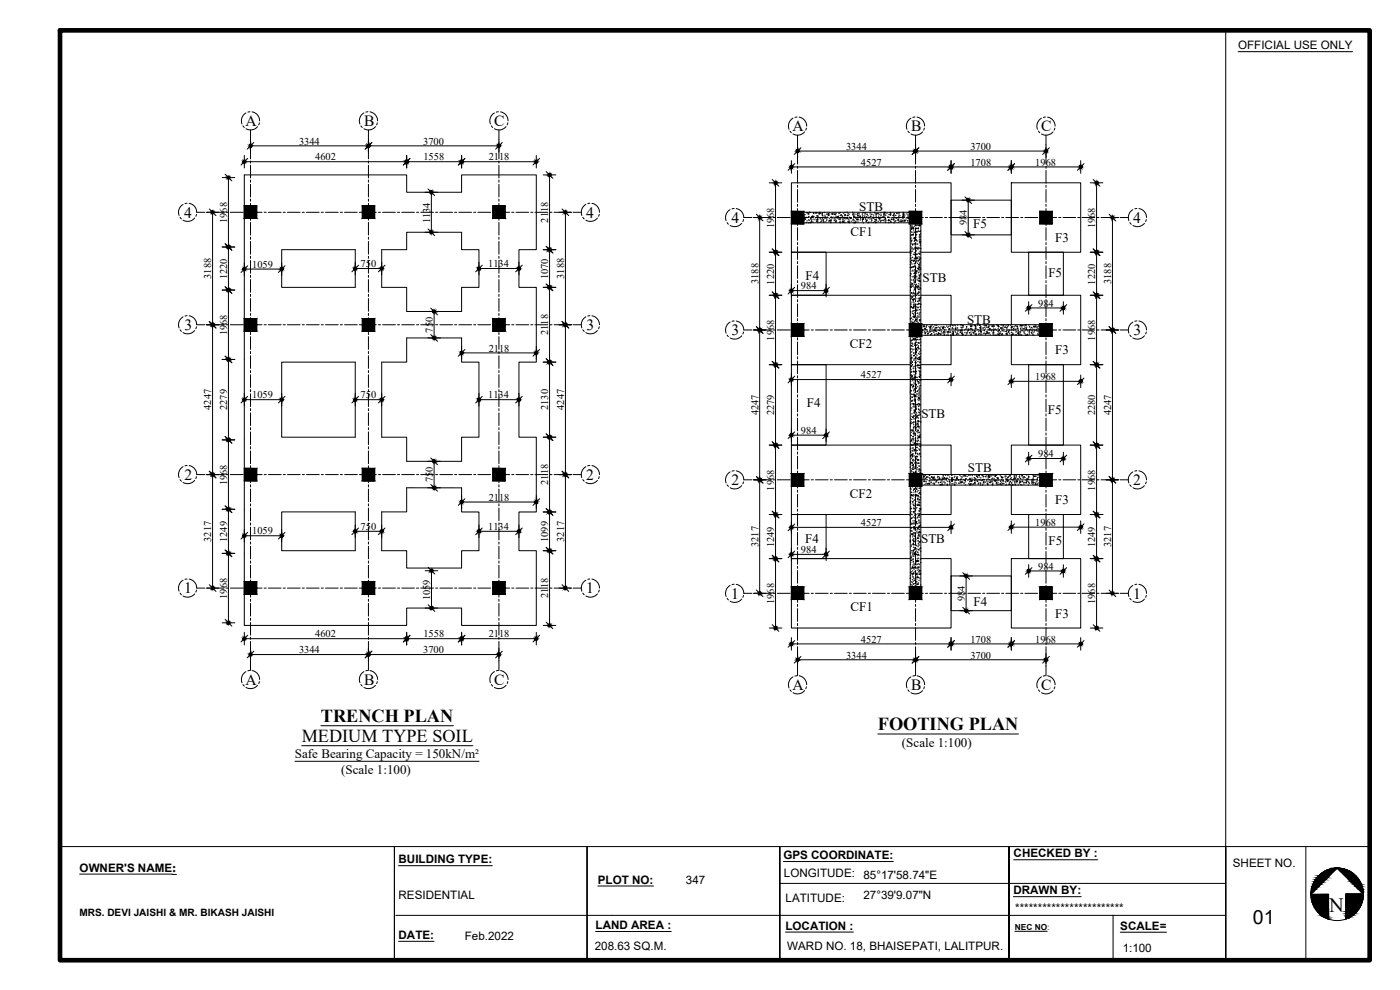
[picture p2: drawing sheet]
<svg xmlns="http://www.w3.org/2000/svg" width="420mm" height="297mm" viewBox="0 0 420 297" stroke-linecap="round" stroke-linejoin="round" font-family="sans-serif">
<defs><g id="words">
<text font-size="6.1" x="398.9" y="273.8">N</text>
<text font-size="5.9" x="376" y="277.2">01</text>
<g font-size="5.5">
<text x="96.3" y="216.6">TRENCH PLAN</text>
<text x="263.5" y="219">FOOTING PLAN</text>
<text x="90.6" y="222.6">MEDIUM TYPE SOIL</text>
</g>
<g font-size="4.7">
<text x="73.6" y="37.9">A</text>
<text x="109.2" y="37.9">B</text>
<text x="148.3" y="37.8">C</text>
<text x="237.8" y="39.4">A</text>
<text x="273.4" y="39.4">B</text>
<text x="312.5" y="39.4">C</text>
<text x="55.3" y="65.3">4</text>
<text x="175.9" y="65.3">4</text>
<text x="219.5" y="66.8">4</text>
<text x="340.1" y="66.8">4</text>
<text x="55.4" y="99">3</text>
<text x="176" y="99">3</text>
<text x="219.5" y="100.5">3</text>
<text x="340.1" y="100.5">3</text>
<text x="55.3" y="143.9">2</text>
<text x="175.9" y="143.9">2</text>
<text x="219.5" y="145.5">2</text>
<text x="340.1" y="145.5">2</text>
<text x="55.3" y="178">1</text>
<text x="175.9" y="178">1</text>
<text x="219.5" y="179.6">1</text>
<text x="340.1" y="179.6">1</text>
<text x="73.6" y="205.5">A</text>
<text x="109.2" y="205.5">B</text>
<text x="148.3" y="205.4">C</text>
<text x="237.8" y="207">A</text>
<text x="273.4" y="207">B</text>
<text x="312.5" y="207">C</text>
</g>
<g font-size="3.9">
<text x="257.9" y="63.3">STB</text>
<text x="255.2" y="70.7">CF1</text>
<text x="292.1" y="68.5">F5</text>
<text x="316.7" y="72.6">F3</text>
<text x="314.6" y="83.2">F5</text>
<text x="241.8" y="84">F4</text>
<text x="276.9" y="84.6">STB</text>
<text x="290.2" y="97.1">STB</text>
<text x="255.1" y="104.4">CF2</text>
<text x="316.7" y="106.3">F3</text>
<text x="242.1" y="122">F4</text>
<text x="276.5" y="125.5">STB</text>
<text x="314.5" y="124.2">F5</text>
<text x="290.5" y="141.6">STB</text>
<text x="255.1" y="149.4">CF2</text>
<text x="316.7" y="151.3">F3</text>
<text x="241.7" y="162.9">F4</text>
<text x="276.4" y="163">STB</text>
<text x="314.7" y="163.5">F5</text>
<text x="255.2" y="183.4">CF1</text>
<text x="292.2" y="181.8">F4</text>
<text x="316.7" y="185.4">F3</text>
<text x="88.5" y="227.6">Safe Bearing Capacity = 150kN/m²</text>
<text x="270.7" y="224">(Scale 1:100)</text>
<text x="102.4" y="232.2">(Scale 1:100)</text>
</g>
<g font-size="3.5">
<text x="371.6" y="14.8">OFFICIAL USE ONLY</text>
<text x="235.1" y="257.8">GPS COORDINATE:</text>
<text x="304.2" y="257.2">CHECKED BY :</text>
<text x="23.9" y="261.5">OWNER'S NAME:</text>
<text x="119.6" y="259">BUILDING TYPE:</text>
<text x="235.3" y="263.2">LONGITUDE:</text>
<text x="259.1" y="263.6">85°17'58.74&quot;E</text>
<text x="370" y="260.2">SHEET NO.</text>
<text x="119.6" y="269.7">RESIDENTIAL</text>
<text x="179.4" y="265.1">PLOT NO:</text>
<text x="205.8" y="265.1">347</text>
<text x="259.1" y="269.8">27°39'9.07&quot;N</text>
<text x="304.1" y="268.3">DRAWN BY:</text>
<text x="235.8" y="270.6">LATITUDE:</text>
<text x="304.7" y="273.7">************************</text>
<text x="119.6" y="281.7">DATE:</text>
<text x="178.8" y="278.8">LAND AREA :</text>
<text x="235.7" y="278.9">LOCATION :</text>
<text x="336.2" y="279">SCALE=</text>
<text x="139.5" y="282">Feb.2022</text>
<text x="178.5" y="284.9">208.63 SQ.M.</text>
<text x="236.3" y="285.1">WARD NO. 18, BHAISEPATI, LALITPUR.</text>
<text x="336.9" y="285.5">1:100</text>
</g>
<g font-size="3.1">
<text x="89.7" y="43.4">3344</text>
<text x="127" y="43.4">3700</text>
<text x="253.9" y="44.9">3344</text>
<text x="291.2" y="44.9">3700</text>
<text x="94.6" y="48.1">4602</text>
<text x="127.1" y="48.1">1558</text>
<text x="146.7" y="48.1">2118</text>
<text x="258.4" y="49.7">4527</text>
<text x="291.2" y="49.7">1708</text>
<text x="310.7" y="49.7">1968</text>
<text x="68.2" y="66.9" transform="rotate(-90 68.2 66.9)">1968</text>
<text x="129.1" y="67" transform="rotate(-90 129.1 67)">1134</text>
<text x="164.5" y="66.8" transform="rotate(-90 164.5 66.8)">2118</text>
<text x="232.4" y="68.5" transform="rotate(-90 232.4 68.5)">1968</text>
<text x="290.2" y="67.6" transform="rotate(-90 290.2 67.6)">984</text>
<text x="328.7" y="68.5" transform="rotate(-90 328.7 68.5)">1968</text>
<text x="63.4" y="83.7" transform="rotate(-90 63.4 83.7)">3188</text>
<text x="68.2" y="83.8" transform="rotate(-90 68.2 83.8)">1220</text>
<text x="75.7" y="80.4">1059</text>
<text x="108.2" y="80.2">750</text>
<text x="146.5" y="80.2">1134</text>
<text x="164.5" y="83.8" transform="rotate(-90 164.5 83.8)">1070</text>
<text x="169.3" y="83.7" transform="rotate(-90 169.3 83.7)">3188</text>
<text x="227.6" y="85.2" transform="rotate(-90 227.6 85.2)">3188</text>
<text x="232.4" y="85.4" transform="rotate(-90 232.4 85.4)">1220</text>
<text x="240.4" y="86.8">984</text>
<text x="328.7" y="85.4" transform="rotate(-90 328.7 85.4)">1220</text>
<text x="333.5" y="85.2" transform="rotate(-90 333.5 85.2)">3188</text>
<text x="311.6" y="92">984</text>
<text x="68.2" y="100.7" transform="rotate(-90 68.2 100.7)">1968</text>
<text x="129.9" y="99.8" transform="rotate(-90 129.9 99.8)">750</text>
<text x="164.5" y="100.5" transform="rotate(-90 164.5 100.5)">2118</text>
<text x="146.7" y="105.5">2118</text>
<text x="232.4" y="102.2" transform="rotate(-90 232.4 102.2)">1968</text>
<text x="328.7" y="102.2" transform="rotate(-90 328.7 102.2)">1968</text>
<text x="258.4" y="113.5">4527</text>
<text x="75.7" y="119.5">1059</text>
<text x="108.2" y="119.5">750</text>
<text x="146.5" y="119.5">1134</text>
<text x="310.7" y="114">1968</text>
<text x="63.4" y="123" transform="rotate(-90 63.4 123)">4247</text>
<text x="68.2" y="123" transform="rotate(-90 68.2 123)">2279</text>
<text x="164.5" y="123" transform="rotate(-90 164.5 123)">2130</text>
<text x="169.3" y="123" transform="rotate(-90 169.3 123)">4247</text>
<text x="227.6" y="124.6" transform="rotate(-90 227.6 124.6)">4247</text>
<text x="232.4" y="124.6" transform="rotate(-90 232.4 124.6)">2279</text>
<text x="328.7" y="124.6" transform="rotate(-90 328.7 124.6)">2280</text>
<text x="333.5" y="124.6" transform="rotate(-90 333.5 124.6)">4247</text>
<text x="240.4" y="130.2">984</text>
<text x="311.6" y="137.2">984</text>
<text x="68.2" y="145.6" transform="rotate(-90 68.2 145.6)">1968</text>
<text x="129.9" y="144.7" transform="rotate(-90 129.9 144.7)">750</text>
<text x="164.5" y="145.5" transform="rotate(-90 164.5 145.5)">2118</text>
<text x="232.4" y="147.2" transform="rotate(-90 232.4 147.2)">1968</text>
<text x="328.7" y="147.2" transform="rotate(-90 328.7 147.2)">1968</text>
<text x="146.7" y="150.2">2118</text>
<text x="75.7" y="160.3">1059</text>
<text x="108.2" y="159">750</text>
<text x="146.5" y="159">1134</text>
<text x="258.4" y="157.8">4527</text>
<text x="310.7" y="157.8">1968</text>
<text x="63.4" y="162.5" transform="rotate(-90 63.4 162.5)">3217</text>
<text x="68.2" y="162.7" transform="rotate(-90 68.2 162.7)">1249</text>
<text x="164.5" y="162.7" transform="rotate(-90 164.5 162.7)">1099</text>
<text x="169.3" y="162.5" transform="rotate(-90 169.3 162.5)">3217</text>
<text x="227.6" y="164.1" transform="rotate(-90 227.6 164.1)">3217</text>
<text x="232.4" y="164.2" transform="rotate(-90 232.4 164.2)">1249</text>
<text x="240.4" y="166">984</text>
<text x="328.7" y="164.2" transform="rotate(-90 328.7 164.2)">1249</text>
<text x="333.5" y="164.1" transform="rotate(-90 333.5 164.1)">3217</text>
<text x="311.6" y="170.9">984</text>
<text x="68.2" y="179.7" transform="rotate(-90 68.2 179.7)">1968</text>
<text x="164.5" y="179.5" transform="rotate(-90 164.5 179.5)">2118</text>
<text x="129.1" y="180.1" transform="rotate(-90 129.1 180.1)">1059</text>
<text x="232.4" y="181.2" transform="rotate(-90 232.4 181.2)">1968</text>
<text x="289.6" y="180.4" transform="rotate(-90 289.6 180.4)">984</text>
<text x="328.7" y="181.2" transform="rotate(-90 328.7 181.2)">1968</text>
<text x="94.6" y="191.2">4602</text>
<text x="127.1" y="191.2">1558</text>
<text x="146.7" y="191.2">2118</text>
<text x="89.7" y="196">3344</text>
<text x="127" y="196">3700</text>
<text x="253.9" y="197.6">3344</text>
<text x="258.4" y="192.8">4527</text>
<text x="291.2" y="197.6">3700</text>
<text x="291.2" y="192.8">1708</text>
<text x="310.7" y="192.8">1968</text>
</g>
<text font-size="3" x="23.8" y="274.8">MRS. DEVI JAISHI &amp; MR. BIKASH JAISHI</text>
<text font-size="2.5" x="304.6" y="278.9">NEC NO:</text>
</g></defs>
<!-- layer: wall -->
<g fill="#000" stroke="#000" stroke-width=".3">
<path d="M73.3 61.9l1.8 1.8h-1.8zM73.3 63.7h1.8l-1.8 1.8zM73.4 61.9h3.6l-1.8 1.8zM75.2 63.7l1.8 1.8h-3.6zM75.2 63.7h1.8zM77 61.9v1.8h-1.7zM108.7 61.9l1.8 1.8h-1.8zM108.7 63.7h1.8l-1.8 1.8zM108.8 61.9h3.6l-1.8 1.8zM108.8 65.5l1.8-1.8 1.8 1.8zM110.6 63.7h1.8zM112.4 61.9v1.8h-1.7z"/>
<path d="M147.9 61.9l1.8 1.8h-1.8zM147.9 63.7h1.8l-1.8 1.8zM148 61.9h3.5l-1.8 1.8zM149.7 63.7l1.8 1.8h-3.5zM149.8 63.7h1.8zM151.6 61.9v1.8h-1.8zM237.5 63.5l1.8 1.7h-1.8zM237.5 65.3h1.8l-1.8 1.8zM237.6 63.5h3.5l-1.7 1.7zM239.4 65.3l1.7 1.8h-3.5zM239.4 65.3h1.8zM241.2 63.5v1.7h-1.8z"/>
<path d="M272.9 63.5l1.8 1.7h-1.8zM272.9 65.3h1.8l-1.8 1.8zM273 63.5h3.5l-1.7 1.7zM274.8 65.3l1.7 1.8h-3.5zM274.8 65.3h1.8zM274.8 65.2l1.8-1.7v1.7zM312.1 63.5l1.7 1.7h-1.7zM312.1 65.3h1.7l-1.7 1.8zM312.1 63.5h3.6l-1.8 1.7zM313.9 65.3l1.8 1.8h-3.6zM313.9 65.3h1.9zM315.8 63.5v1.7h-1.8z"/>
<path d="M73.3 95.6l1.8 1.8h-1.8zM73.3 97.5h1.8l-1.8 1.8zM73.4 95.6h3.6l-1.8 1.8zM75.2 97.5l1.8 1.8h-3.6zM75.2 97.4l1.8 .1zM77 95.6v1.8h-1.7zM108.7 95.6l1.8 1.8h-1.8zM108.7 97.5h1.8l-1.8 1.8zM108.8 95.6h3.6l-1.8 1.8zM108.8 99.3l1.8-1.8 1.8 1.8zM110.6 97.4l1.8 .1zM112.4 95.6v1.8h-1.7z"/>
<path d="M147.9 95.6l1.8 1.8h-1.8zM147.9 97.5h1.8l-1.8 1.8zM148 95.6h3.5l-1.8 1.8zM149.7 97.5l1.8 1.8h-3.5zM149.8 97.4l1.8 .1zM151.6 95.6v1.8h-1.8zM237.5 97.2l1.8 1.8h-1.8zM237.5 99h1.8l-1.8 1.8zM237.6 97.2h3.5l-1.7 1.8zM239.4 99l1.7 1.8h-3.5zM239.4 99h1.8zM241.2 97.2v1.8h-1.8z"/>
<path d="M272.9 97.2l1.8 1.8h-1.8zM272.9 99h1.8l-1.8 1.8zM273 97.2h3.5l-1.7 1.8zM274.8 99l1.7 1.8h-3.5zM274.8 99h1.8zM276.6 97.2v1.8h-1.8zM312.1 97.2l1.7 1.8h-1.7zM312.1 99h1.7l-1.7 1.8zM312.1 97.2h3.6l-1.8 1.8zM313.9 99l1.8 1.8h-3.6zM313.9 99h1.9zM315.8 97.2v1.8h-1.8z"/>
<path d="M73.3 140.6l1.8 1.8h-1.8zM73.3 142.4h1.8l-1.8 1.8zM73.4 140.6h3.6l-1.8 1.8zM73.4 144.2l1.8-1.8 1.8 1.8zM75.2 142.4h1.8zM77 140.6v1.8h-1.7zM108.7 140.6l1.8 1.8h-1.8zM108.7 142.4h1.8l-1.8 1.8zM108.8 140.6h3.6l-1.8 1.8zM110.6 142.4l1.8 1.8h-3.6zM110.6 142.4h1.8zM112.4 140.6v1.8h-1.7z"/>
<path d="M147.9 140.6l1.8 1.8h-1.8zM147.9 142.4h1.8l-1.8 1.8zM148 140.6h3.5l-1.7 1.8zM148 144.2l1.8-1.8 1.7 1.8zM149.8 142.4h1.8zM151.6 140.6v1.8h-1.8zM237.5 142.1l1.8 1.8h-1.8zM237.5 144h1.8l-1.8 1.8zM237.6 142.1h3.6l-1.8 1.8zM239.4 144l1.8 1.8h-3.6zM239.4 144h1.8zM241.2 142.1v1.8h-1.8z"/>
<path d="M272.9 142.1l1.8 1.8h-1.8zM272.9 144h1.8l-1.8 1.8zM273 142.1h3.5l-1.7 1.8zM274.8 144l1.7 1.8h-3.5zM274.8 144h1.8zM276.6 142.1v1.8h-1.8zM312.1 142.1l1.7 1.8h-1.7zM312.1 144h1.7l-1.7 1.8zM312.1 142.1h3.6l-1.8 1.8zM313.9 144l1.8 1.8h-3.6zM314 144h1.8zM315.8 142.1v1.8h-1.8z"/>
<path d="M73.3 174.6l1.8 1.8h-1.8zM73.3 176.5h1.8l-1.8 1.8zM73.4 174.6h3.6l-1.8 1.8zM75.2 176.5l1.8 1.8h-3.6zM75.2 176.5h1.8zM77 174.6v1.8h-1.7zM108.7 174.6l1.8 1.8h-1.8zM108.7 176.5h1.8l-1.8 1.8zM108.8 174.6h3.6l-1.8 1.8zM110.6 176.5l1.8 1.8h-3.6zM110.6 176.5h1.8zM112.4 174.6v1.8h-1.7z"/>
<path d="M147.9 174.6l1.8 1.8h-1.8zM147.9 176.5h1.8l-1.8 1.8zM148 174.6h3.5l-1.8 1.8zM149.7 176.5l1.8 1.8h-3.5zM149.8 176.5h1.8zM151.6 174.6v1.8h-1.8zM237.5 176.2l1.8 1.8h-1.8zM237.5 178.1h1.8l-1.8 1.7zM237.6 176.2h3.5l-1.7 1.8zM239.4 178.1l1.7 1.7h-3.5zM239.4 178l1.8 .1zM241.2 176.2v1.8h-1.8z"/>
<path d="M272.9 176.2l1.8 1.8h-1.8zM272.9 178.1h1.8l-1.8 1.7zM273 176.2h3.5l-1.7 1.8zM274.8 178.1l1.7 1.7h-3.5zM274.8 178l1.8 .1zM276.6 176.2v1.8h-1.8zM312.1 176.2l1.7 1.8h-1.7zM312.1 178.1h1.7l-1.7 1.7zM312.1 176.2h3.6l-1.8 1.8zM313.9 178.1l1.8 1.7h-3.6zM313.9 178l1.9 .1zM315.8 176.2v1.8h-1.8z"/>
<path d="M73.3 63.7h1.8zM73.3 63.7h1.8z"/>
<path d="M73.3 63.7h1.8zM73.3 63.7h1.8z"/>
<path d="M75.2 63.7h1.8zM75.3 63.7h1.7v1.8z"/>
<path d="M73.4 65.5h3.6zM73.4 65.5h3.6z"/>
<path d="M73.4 61.8h3.6zM73.4 61.8l3.6 .1z"/>
<path d="M75.3 63.7h1.7zM75.3 63.7h1.7z"/>
<path d="M108.7 63.7h1.8zM108.7 63.7h1.8z"/>
<path d="M108.7 63.7h1.8zM108.7 63.7h1.8z"/>
<path d="M110.6 63.7h1.8zM110.7 63.7h1.7v1.8z"/>
<path d="M108.8 65.5l3.6 .1zM108.8 65.5l3.6 .1z"/>
<path d="M108.8 61.8h3.6zM108.8 61.8l3.6 .1z"/>
<path d="M110.7 63.7h1.7zM110.6 63.7h1.8z"/>
<path d="M147.9 63.7h1.8zM147.9 63.7h1.8z"/>
<path d="M147.9 63.7h1.8zM147.9 63.7h1.8z"/>
<path d="M149.8 63.7h1.8zM149.8 63.7h1.8v1.8z"/>
<path d="M148 65.5h3.6zM148 65.5h3.6z"/>
<path d="M147.9 61.8h3.7zM147.9 61.8l3.6 .1z"/>
<path d="M149.8 63.7h1.8zM149.8 63.7h1.8z"/>
<path d="M237.5 65.2l1.8 .1zM237.5 65.2l1.8 .1z"/>
<path d="M237.5 65.3h1.8zM237.5 65.3h1.8z"/>
<path d="M239.4 65.3h1.8zM239.4 65.3h1.8v1.8z"/>
<path d="M237.6 67.1h3.6zM237.6 67.1h3.6z"/>
<path d="M237.6 63.4h3.6zM237.6 63.4l3.5 .1z"/>
<path d="M239.4 65.2l1.8 .1zM239.4 65.3h1.8z"/>
<path d="M272.9 65.2l1.8 .1zM272.9 65.2l1.8 .1z"/>
<path d="M272.9 65.3h1.8zM272.9 65.3h1.8z"/>
<path d="M274.8 65.3h1.8zM274.8 65.3h1.8v1.8z"/>
<path d="M273 67.1h3.6zM272.9 67.1h3.7z"/>
<path d="M272.9 63.4h3.7zM272.9 63.4l3.6 .1z"/>
<path d="M274.8 65.2l1.8 .1zM274.8 65.3h1.8z"/>
<path d="M312.1 65.2l1.8 .1zM312.1 65.2l1.8 .1z"/>
<path d="M312.1 65.3h1.8zM312.1 65.3h1.7z"/>
<path d="M313.9 65.3h1.9zM314 65.3h1.8v1.8z"/>
<path d="M312.1 67.1h3.6zM312.1 67.1h3.6z"/>
<path d="M312.1 63.4h3.6zM312.1 63.4l3.6 .1z"/>
<path d="M314 65.2l1.8 .1zM313.9 65.3h1.9z"/>
<path d="M73.3 97.4h1.8zM73.3 97.4h1.8z"/>
<path d="M73.3 97.4h1.8zM73.3 97.4l1.8 .1z"/>
<path d="M75.2 97.4l1.8 .1zM75.3 97.5h1.7v1.8z"/>
<path d="M73.4 99.3h3.6zM73.4 99.3h3.6z"/>
<path d="M73.4 95.6h3.6zM73.4 95.6h3.6z"/>
<path d="M75.3 97.4h1.7zM75.3 97.4h1.7z"/>
<path d="M108.7 97.4h1.8zM108.7 97.4h1.8z"/>
<path d="M108.7 97.4h1.8zM108.7 97.4l1.8 .1z"/>
<path d="M110.6 97.4l1.8 .1zM110.7 97.5h1.7v1.8z"/>
<path d="M108.8 99.3h3.6zM108.8 99.3h3.6z"/>
<path d="M108.8 95.6h3.6zM108.8 95.6h3.6z"/>
<path d="M110.7 97.4h1.7zM110.7 97.4h1.7z"/>
<path d="M147.9 97.4h1.8zM147.9 97.4h1.8z"/>
<path d="M147.9 97.4h1.8zM147.9 97.4l1.8 .1z"/>
<path d="M149.8 97.4l1.8 .1zM149.8 97.5h1.8v1.8z"/>
<path d="M148 99.3h3.6zM148 99.3h3.6z"/>
<path d="M147.9 95.6h3.7zM147.9 95.6h3.6z"/>
<path d="M149.8 97.4h1.8zM149.8 97.4h1.8z"/>
<path d="M237.5 99h1.8zM237.5 99h1.8z"/>
<path d="M237.5 99h1.8zM237.5 99h1.8z"/>
<path d="M239.4 99h1.8zM239.4 99h1.8v1.8z"/>
<path d="M237.6 97.2h3.6zM237.6 97.2h3.5z"/>
<path d="M239.4 99h1.8zM239.4 99h1.8z"/>
<path d="M272.9 99h1.8zM272.9 99h1.8z"/>
<path d="M272.9 99h1.8zM272.9 99h1.8z"/>
<path d="M274.8 99h1.8zM274.8 99h1.8v1.8z"/>
<path d="M272.9 97.2h3.7zM272.9 97.2h3.6z"/>
<path d="M274.8 99h1.8zM274.8 99h1.8z"/>
<path d="M312.1 99h1.8zM312.1 99h1.8z"/>
<path d="M312.1 99h1.8zM312.1 99h1.7z"/>
<path d="M313.9 99h1.9zM314 99h1.8v1.8z"/>
<path d="M312.1 97.2h3.6zM312.1 97.2h3.6z"/>
<path d="M314 99h1.8zM313.9 99h1.9z"/>
<path d="M237.6 100.8l3.6 .1zM237.6 100.8l3.6 .1z"/>
<path d="M273 100.8l3.6 .1zM273 100.8l3.6 .1z"/>
<path d="M312.1 100.8l3.6 .1zM312.1 100.8l3.6 .1z"/>
<path d="M73.3 142.4h1.8zM73.3 142.4h1.8z"/>
<path d="M73.3 142.4h1.8zM73.3 142.4h1.8z"/>
<path d="M75.2 142.4h1.8zM75.3 142.4h1.7v1.8z"/>
<path d="M73.4 144.2h3.6zM73.4 144.2h3.6z"/>
<path d="M73.4 140.5h3.6zM73.4 140.5l3.6 .1z"/>
<path d="M75.3 142.4h1.7zM75.3 142.4h1.7z"/>
<path d="M108.7 142.4h1.9zM108.7 142.4h1.9z"/>
<path d="M108.7 142.4h1.9zM108.7 142.4h1.8z"/>
<path d="M110.6 142.4h1.8zM110.7 142.4h1.7v1.8z"/>
<path d="M108.8 144.2h3.6zM108.8 144.2h3.6z"/>
<path d="M108.8 140.5h3.6zM108.8 140.5l3.6 .1z"/>
<path d="M110.7 142.4h1.7zM110.6 142.4h1.8z"/>
<path d="M147.9 142.4h1.8zM147.9 142.4h1.8z"/>
<path d="M147.9 142.4h1.8zM147.9 142.4h1.8z"/>
<path d="M149.8 142.4h1.8zM149.8 142.4h1.8v1.8z"/>
<path d="M148 144.2h3.6zM148 144.2h3.6z"/>
<path d="M147.9 140.5h3.7zM147.9 140.5l3.6 .1z"/>
<path d="M149.8 142.4h1.8zM149.8 142.4h1.8z"/>
<path d="M237.5 143.9l1.8 .1zM237.5 143.9l1.8 .1z"/>
<path d="M237.5 144h1.8zM237.5 144h1.8z"/>
<path d="M239.4 144h1.8zM239.4 144h1.8v1.8z"/>
<path d="M237.6 145.8h3.6zM237.6 145.8h3.6z"/>
<path d="M237.6 142.1h3.6zM237.6 142.1h3.6z"/>
<path d="M239.4 143.9l1.8 .1zM239.4 143.9l1.8 .1z"/>
<path d="M272.9 143.9l1.8 .1zM272.9 143.9l1.8 .1z"/>
<path d="M272.9 144h1.8zM272.9 144h1.8z"/>
<path d="M274.8 144h1.8zM274.8 144h1.8v1.8z"/>
<path d="M273 145.8h3.6zM272.9 145.8h3.7z"/>
<path d="M272.9 142.1h3.7zM272.9 142.1h3.6z"/>
<path d="M274.8 143.9l1.8 .1zM274.8 143.9l1.8 .1z"/>
<path d="M312.1 143.9l1.8 .1zM312.1 143.9l1.8 .1z"/>
<path d="M312.1 144h1.8zM312.1 144h1.7z"/>
<path d="M314 144h1.8zM314 144h1.8v1.8z"/>
<path d="M312.1 145.8h3.6zM312.1 145.8h3.6z"/>
<path d="M312.1 142.1h3.6zM312.1 142.1h3.6z"/>
<path d="M314 143.9l1.8 .1zM314 143.9l1.8 .1z"/>
<path d="M73.3 176.4l1.8 .1zM73.3 176.4l1.8 .1z"/>
<path d="M73.3 176.5h1.8zM73.3 176.5h1.8z"/>
<path d="M75.2 176.5h1.8zM75.3 176.5h1.7v1.8z"/>
<path d="M73.4 178.3h3.6zM73.4 178.3h3.6z"/>
<path d="M73.4 174.6h3.6zM73.4 174.6h3.6z"/>
<path d="M75.3 176.4l1.7 .1zM75.3 176.4l1.7 .1z"/>
<path d="M108.7 176.4l1.8 .1zM108.7 176.4l1.8 .1z"/>
<path d="M108.7 176.5h1.8zM108.7 176.5h1.8z"/>
<path d="M110.6 176.5h1.8zM110.7 176.5h1.7v1.8z"/>
<path d="M108.8 178.3h3.6zM108.8 178.3h3.6z"/>
<path d="M108.8 174.6h3.6zM108.8 174.6h3.6z"/>
<path d="M110.7 176.4l1.7 .1zM110.7 176.4l1.7 .1z"/>
<path d="M147.9 176.4l1.8 .1zM147.9 176.4l1.8 .1z"/>
<path d="M147.9 176.5h1.8zM147.9 176.5h1.8z"/>
<path d="M149.8 176.5h1.8zM149.8 176.5h1.8v1.8z"/>
<path d="M148 178.3h3.6zM148 178.3h3.6z"/>
<path d="M147.9 174.6h3.7zM147.9 174.6h3.6z"/>
<path d="M149.8 176.4l1.8 .1zM149.8 176.4l1.8 .1z"/>
<path d="M237.5 178h1.8zM237.5 178h1.8z"/>
<path d="M237.5 178h1.8zM237.5 178l1.8 .1z"/>
<path d="M239.4 178l1.8 .1zM239.4 178.1h1.8v1.7z"/>
<path d="M237.6 179.8l3.6 .1zM237.6 179.8l3.6 .1z"/>
<path d="M237.6 176.2h3.6zM237.6 176.2h3.5z"/>
<path d="M239.4 178h1.8zM239.4 178h1.8z"/>
<path d="M272.9 178h1.8zM272.9 178h1.8z"/>
<path d="M272.9 178h1.8zM272.9 178l1.8 .1z"/>
<path d="M274.8 178l1.8 .1zM274.8 178.1h1.8v1.7z"/>
<path d="M273 179.8l3.6 .1zM272.9 179.9h3.7z"/>
<path d="M272.9 176.2h3.7zM272.9 176.2h3.6z"/>
<path d="M274.8 178h1.8zM274.8 178h1.8z"/>
<path d="M312.1 178h1.8zM312.1 178h1.8z"/>
<path d="M312.1 178h1.8zM312.1 178l1.7 .1z"/>
<path d="M313.9 178l1.9 .1zM314 178.1h1.8v1.7z"/>
<path d="M312.1 179.8l3.6 .1zM312.1 179.8l3.6 .1z"/>
<path d="M312.1 176.2h3.6zM312.1 176.2h3.6z"/>
<path d="M314 178h1.8zM314 178h1.8z"/>
</g>
<g fill="none" stroke="#000" stroke-width=".3">
<path d="M73.3 61.8v3.7h3.7v-3.7h-3.7l3.7 3.7M77 61.8l-3.7 3.7M108.7 61.8v3.8h3.7v-3.8h-3.7l3.7 3.8M112.4 61.8l-3.7 3.8M147.9 61.8v3.7h3.7v-3.7h-3.7l3.7 3.7M151.6 61.8l-3.7 3.7M237.5 63.4v3.7h3.7v-3.7h-3.7l3.7 3.7M241.2 63.4l-3.7 3.7M272.9 63.4v3.7h3.7v-3.7h-3.7l3.7 3.7M276.6 63.4l-3.7 3.7M312.1 63.4v3.7h3.7v-3.7h-3.7l3.7 3.7M315.8 63.4l-3.7 3.7"/>
<path d="M73.3 95.6v3.7h3.7v-3.7h-3.7l3.7 3.7M77 95.6l-3.7 3.7M108.7 95.6v3.7h3.7v-3.7h-3.7l3.7 3.7M112.4 95.6l-3.7 3.7M147.9 95.6v3.7h3.7v-3.7h-3.7l3.7 3.7M151.6 95.6l-3.7 3.7M237.5 97.2v3.7h3.7v-3.7h-3.7l3.7 3.7M241.2 97.2l-3.7 3.7M272.9 97.2v3.7h3.7v-3.7h-3.7l3.7 3.7M276.6 97.2l-3.7 3.7M312.1 97.2v3.7h3.7v-3.7h-3.7l3.7 3.7M315.8 97.2l-3.7 3.7"/>
<path d="M73.3 140.5v3.7h3.7v-3.7h-3.7l3.7 3.7M77 140.5l-3.7 3.7M108.7 140.5v3.7h3.7v-3.7h-3.7l3.7 3.7M112.4 140.5l-3.7 3.7M147.9 140.5v3.7h3.7v-3.7h-3.7l3.7 3.7M151.6 140.5l-3.7 3.7M237.5 142.1v3.7h3.7v-3.7h-3.7l3.7 3.7M241.2 142.1l-3.7 3.7M272.9 142.1v3.7h3.7v-3.7h-3.7l3.7 3.7M276.6 142.1l-3.7 3.7M312.1 142.1v3.7h3.7v-3.7h-3.7l3.7 3.7M315.8 142.1l-3.7 3.7"/>
<path d="M73.3 174.6v3.7h3.7v-3.7h-3.7l3.7 3.7M77 174.6l-3.7 3.7M108.7 174.6v3.7h3.7v-3.7h-3.7l3.7 3.7M112.4 174.6l-3.7 3.7M147.9 174.6v3.7h3.7v-3.7h-3.7l3.7 3.7M151.6 174.6l-3.7 3.7M237.5 176.2v3.7h3.7v-3.7h-3.7l3.7 3.7M241.2 176.2l-3.7 3.7M272.9 176.2v3.7h3.7v-3.7h-3.7l3.7 3.7M276.6 176.2l-3.7 3.7M312.1 176.2v3.7h3.7v-3.7h-3.7l3.7 3.7M315.8 176.2l-3.7 3.7"/>
<path d="M118.4 254v34.1M234 254v34.1"/>
</g>
<!-- layer: CENTER -->
<g fill="none" stroke="#000" stroke-width=".3">
<path d="M72.9 37.8l.4 .5M73.8 33.9a2.67 2.67 0 0 0-1.2 3.3M75 33.5l-.6 .1M75.2 39v3M75.6 33.6a2.71 2.71 0 0 1 2.3 2.7M77.3 38a2.77 2.77 0 0 1-3.5 .6M77.9 36.9l-.3 .6M108.3 37.8l.4 .5M109.2 33.9a2.74 2.74 0 0 0-1.2 3.3M110.4 33.5l-.6 .1M110.6 39v3M111 33.6a2.75 2.75 0 0 1 2.3 2.7"/>
<path d="M112.7 38a2.77 2.77 0 0 1-3.5 .6M113.2 36.9l-.2 .6M147.5 37.8l.4 .5M148.4 33.9a2.71 2.71 0 0 0-1.2 3.3M149.6 33.5l-.7 .1M149.7 39v3M150.2 33.6a2.71 2.71 0 0 1 2.3 2.7M151.8 38a2.74 2.74 0 0 1-3.4 .6M152.4 36.9l-.2 .6M237.1 39.3l.4 .5M238 35.5a2.78 2.78 0 0 0-1.2 3.3M239.2 35.1l-.6 .1"/>
<path d="M239.8 35.1a2.77 2.77 0 0 1 2.3 2.7M241.5 39.6a2.74 2.74 0 0 1-3.5 .6M242 38.4l-.2 .6M272.5 39.3l.4 .5M273.4 35.5a2.75 2.75 0 0 0-1.2 3.3M274.6 35.1l-.6 .1M275.2 35.1a2.71 2.71 0 0 1 2.3 2.7M276.9 39.6a2.74 2.74 0 0 1-3.5 .6M277.4 38.4l-.2 .6M311.6 39.3l.5 .5M312.5 35.5a2.75 2.75 0 0 0-1.2 3.3M313.8 35.1l-.7 .1"/>
<path d="M314.4 35.1a2.71 2.71 0 0 1 2.3 2.7M316 39.6a2.72 2.72 0 0 1-3.4 .6M316.6 38.4l-.2 .6M75.2 42.6v.6M75.2 43.9v3.8M75.2 48.3v.6M75.2 49.6v3.8M75.2 54v.7M75.2 55.3v3.8M75.2 59.7v.7M110.6 42.6v.6M110.6 43.9v3.8"/>
<path d="M110.6 48.3v.6M110.6 49.6v3.8M110.6 54v.7M110.6 55.3v3.8M110.6 59.7v.7M149.7 42.6v.6M149.7 43.9v3.8M149.7 48.3v.6M149.7 49.6v3.8M149.7 54v.7M149.7 55.3v3.8M149.7 59.7v.7"/>
<path d="M239.4 40.6v2.9M239.4 44.2v.6M239.4 45.4v3.8M239.4 49.9v.6M239.4 51.1v3.9M239.4 55.6v.6M239.4 56.9v3.8M274.8 40.6v2.9M274.8 44.2v.6M274.8 45.4v3.8M274.8 49.9v.6M274.8 51.1v3.9"/>
<path d="M274.8 55.6v.6M274.8 56.9v3.8M313.9 40.6v2.9M313.9 44.2v.6M313.9 45.4v3.8M313.9 49.9v.6M313.9 51.1v3.9M313.9 55.6v.6M313.9 56.9v3.8M54 65.2l.4 .5M54.9 61.3a2.78 2.78 0 0 0-1.2 3.4M56.1 61l-.6 .1"/>
<path d="M56.8 61a2.71 2.71 0 0 1 2.2 2.7h2.5M58.4 65.4a2.7 2.7 0 0 1-3.5 .7M59 64.3l-.2 .6M62.1 63.7h.7M63.4 63.7h3.8M67.8 63.7h.7M69.1 63.7h3.8M73.6 63.7h.6M74.8 63.7h3.8M75.2 61v3.8M75.2 65.5v.6M75.2 66.7v3.8"/>
<path d="M75.2 71.2v.6M75.2 72.4v3.8M75.2 76.9v.6M75.2 78.2v3.8M79.3 63.7h.6M80.5 63.7h3.8M85 63.7h.6M86.3 63.7h3.8M90.7 63.7h.6M92 63.7h3.8M96.4 63.7h.6M97.7 63.7h3.8"/>
<path d="M102.1 63.7h.7M103.4 63.7h3.8M107.8 63.7h.7M109.1 63.7h3.8M110.6 61v3.8M110.6 65.5v.6M110.6 66.7v3.8M110.6 71.2v.6M110.6 72.4v3.8M110.6 76.9v.6M110.6 78.2v3.8M113.6 63.7h.6"/>
<path d="M114.8 63.7h3.9M119.3 63.7h.6M120.6 63.7h3.8M125 63.7h.6M126.3 63.7h3.8M130.7 63.7h.7M132 63.7h3.8M136.4 63.7h.7M137.7 63.7h3.8M142.2 63.7h.6M143.4 63.7h3.8M147.9 63.7h.6"/>
<path d="M149.1 63.7h3.9M149.7 61v3.8M149.7 65.5v.6M149.7 66.7v3.8M149.7 71.2v.6M149.7 72.4v3.8M149.7 76.9v.6M149.7 78.2v3.8M153.6 63.7h.6M154.9 63.7h3.8M159.3 63.7h.6M160.6 63.7h3.8"/>
<path d="M165 63.7h.7M166.3 63.7h3.8M170.7 63.7h.7M172 63.7h2.5M174.9 65.2l.4 .5M175.8 61.3a2.71 2.71 0 0 0-1.2 3.4M177 61l-.6 .1M177.7 61a2.71 2.71 0 0 1 2.2 2.7M179.3 65.4a2.7 2.7 0 0 1-3.5 .7M179.9 64.3l-.3 .6M218.2 66.8l.4 .5M219.1 62.9a2.71 2.71 0 0 0-1.2 3.3"/>
<path d="M220.3 62.6l-.6 .1M221 62.6a2.71 2.71 0 0 1 2.2 2.7h2.5M222.6 67a2.74 2.74 0 0 1-3.5 .7M223.1 65.9l-.2 .6M226.3 65.3h.6M227.6 65.3h3.8M232 65.3h.7M233.3 65.3h3.8M237.7 65.3h.7M239 65.3h3.8M239.4 61.3v.6M239.4 62.6v3.8"/>
<path d="M239.4 67v.7M239.4 68.3v3.8M239.4 72.8v.6M239.4 74v3.8M239.4 78.5v.6M239.4 79.7v3.9M243.5 65.3h.6M244.7 65.3h3.8M249.2 65.3h.6M250.4 65.3h3.9M254.9 65.3h.6M256.2 65.3h3.8"/>
<path d="M260.6 65.3h.6M261.9 65.3h3.8M266.3 65.3h.7M267.6 65.3h3.8M272 65.3h.7M273.3 65.3h3.8M274.8 61.3v.7M274.8 62.6v3.8M274.8 67v.7M274.8 68.3v3.8M274.8 72.8v.6M274.8 74v3.8"/>
<path d="M274.8 78.5v.6M274.8 79.7v3.9M277.7 65.3h.7M279 65.3h3.8M283.5 65.3h.6M284.7 65.3h3.8M289.2 65.3h.6M290.4 65.3h3.9M294.9 65.3h.6M296.2 65.3h3.8M300.6 65.3h.6M301.9 65.3h3.8"/>
<path d="M306.3 65.3h.7M307.6 65.3h3.8M312 65.3h.7M313.3 65.3h3.8M313.9 61.3v.6M313.9 62.6v3.8M313.9 67v.7M313.9 68.3v3.8M313.9 72.8v.6M313.9 74v3.8M313.9 78.5v.6M313.9 79.7v3.9"/>
<path d="M317.8 65.3h.6M319 65.3h3.8M323.5 65.3h.6M324.7 65.3h3.8M329.2 65.3h.6M330.5 65.3h3.8M334.9 65.3h.6M336.2 65.3h2.4M339.1 66.8l.4 .5M340 62.9a2.74 2.74 0 0 0-1.2 3.3M341.2 62.6l-.6 .1M341.8 62.6a2.71 2.71 0 0 1 2.3 2.7"/>
<path d="M343.5 67a2.77 2.77 0 0 1-3.5 .7M344 65.9l-.2 .6M54 98.9l.4 .5M54.9 95.1a2.78 2.78 0 0 0-1.2 3.3M56.1 94.7l-.6 .1M56.8 94.7a2.71 2.71 0 0 1 2.2 2.7h2.5M58.4 99.2a2.7 2.7 0 0 1-3.5 .6M59 98.1l-.2 .5M62.1 97.4h.7M63.4 97.4h3.8M67.8 97.4h.7M69.1 97.4h3.8"/>
<path d="M73.6 97.4h.6M74.8 97.4h3.8M75.2 82.6v.6M75.2 83.9v3.8M75.2 88.3v.6M75.2 89.6v3.8M75.2 94v.7M75.2 95.3v3.8M75.2 99.7v.7M79.3 97.4h.6M80.5 97.4h3.8M85 97.4h.6"/>
<path d="M86.3 97.4h3.8M90.7 97.4h.6M92 97.4h3.8M96.4 97.4h.6M97.7 97.4h3.8M102.1 97.4h.7M103.4 97.4h3.8M107.8 97.4h.7M109.1 97.4h3.8M110.6 82.6v.6M110.6 83.9v3.8M110.6 88.3v.6"/>
<path d="M110.6 89.6v3.8M110.6 94v.7M110.6 95.3v3.8M110.6 99.7v.7M113.6 97.4h.6M114.8 97.4h3.9M119.3 97.4h.6M120.6 97.4h3.8M125 97.4h.6M126.3 97.4h3.8M130.7 97.4h.7M132 97.4h3.8"/>
<path d="M136.4 97.4h.7M137.7 97.4h3.8M142.2 97.4h.6M143.4 97.4h3.8M147.9 97.4h.6M149.1 97.4h3.9M149.7 82.6v.6M149.7 83.9v3.8M149.7 88.3v.6M149.7 89.6v3.8M149.7 94v.7M149.7 95.3v3.8"/>
<path d="M149.7 99.7v.7M153.6 97.4h.6M154.9 97.4h3.8M159.3 97.4h.6M160.6 97.4h3.8M165 97.4h.7M166.3 97.4h3.8M170.7 97.4h.7M172 97.4h2.5M174.9 98.9l.4 .5M175.8 95.1a2.71 2.71 0 0 0-1.2 3.3M177 94.7l-.6 .1"/>
<path d="M177.7 94.7a2.71 2.71 0 0 1 2.2 2.7M179.3 99.2a2.7 2.7 0 0 1-3.5 .6M179.9 98.1l-.3 .5M219.1 96.7a2.71 2.71 0 0 0-1.2 3.3M220.3 96.3l-.6 .1M221 96.3a2.71 2.71 0 0 1 2.2 2.7h2.5M223.1 99.6l-.2 .6M226.3 99h.6M227.6 99h3.8M232 99h.7M233.3 99h3.8M237.7 99h.7"/>
<path d="M239 99h3.8M239.4 84.2v.6M239.4 85.5v3.8M239.4 89.9v.6M239.4 91.2v3.8M239.4 95.6v.7M239.4 96.9v3.8M243.5 99h.6M244.7 99h3.8M249.2 99h.6M250.4 99h3.9M254.9 99h.6"/>
<path d="M256.2 99h3.8M260.6 99h.6M261.9 99h3.8M266.3 99h.7M267.6 99h3.8M272 99h.7M273.3 99h3.8M274.8 84.2v.6M274.8 85.5v3.8M274.8 89.9v.6M274.8 91.2v3.8M274.8 95.6v.7"/>
<path d="M274.8 96.9v3.8M277.7 99h.7M279 99h3.8M283.5 99h.6M284.7 99h3.8M289.2 99h.6M290.4 99h3.9M294.9 99h.6M296.2 99h3.8M300.6 99h.6M301.9 99h3.8M306.3 99h.7"/>
<path d="M307.6 99h3.8M312 99h.7M313.3 99h3.8M313.9 84.2v.6M313.9 85.5v3.8M313.9 89.9v.6M313.9 91.2v3.8M313.9 95.6v.7M313.9 96.9v3.8M317.8 99h.6M319 99h3.8M323.5 99h.6"/>
<path d="M324.7 99h3.8M329.2 99h.6M330.5 99h3.8M334.9 99h.6M336.2 99h2.4M340 96.7a2.74 2.74 0 0 0-1.2 3.3M341.2 96.3l-.6 .1M341.8 96.3a2.71 2.71 0 0 1 2.3 2.7M344 99.6l-.2 .6M75.2 101v3.8M75.2 105.5v.6M75.2 106.7v3.8"/>
<path d="M75.2 111.2v.6M75.2 112.4v3.9M75.2 116.9v.6M75.2 118.2v3.8M110.6 101v3.8M110.6 105.5v.6M110.6 106.7v3.8M110.6 111.2v.6M110.6 112.4v3.9M110.6 116.9v.6M110.6 118.2v3.8M149.7 101v3.8"/>
<path d="M149.7 105.5v.6M149.7 106.7v3.8M149.7 111.2v.6M149.7 112.4v3.9M149.7 116.9v.6M149.7 118.2v3.8M218.2 100.5l.4 .5M222.6 100.8a2.74 2.74 0 0 1-3.5 .6M239.4 101.3v.7M239.4 102.6v3.8M239.4 107v.7M239.4 108.3v3.8"/>
<path d="M239.4 112.8v.6M239.4 114v3.8M239.4 118.5v.6M239.4 119.7v3.9M274.8 101.3v.7M274.8 102.6v3.8M274.8 107v.7M274.8 108.3v3.8M274.8 112.8v.6M274.8 114v3.8M274.8 118.5v.6M274.8 119.7v3.9"/>
<path d="M313.9 101.3v.7M313.9 102.6v3.8M313.9 107v.7M313.9 108.3v3.8M313.9 112.8v.6M313.9 114v3.8M313.9 118.5v.6M313.9 119.7v3.9M339.1 100.5l.4 .5M343.5 100.8a2.77 2.77 0 0 1-3.5 .6M56.2 139.7l-.7 .1M56.8 139.7a2.81 2.81 0 0 1 2.3 2.7h2.4"/>
<path d="M75.2 122.6v.6M75.2 123.9v3.8M75.2 128.3v.7M75.2 129.6v3.8M75.2 134v.7M75.2 135.3v3.8M75.2 139.7v.7M110.6 122.6v.6M110.6 123.9v3.8M110.6 128.3v.7M110.6 129.6v3.8M110.6 134v.7"/>
<path d="M110.6 135.3v3.8M110.6 139.7v.7M149.7 122.6v.6M149.7 123.9v3.8M149.7 128.3v.7M149.7 129.6v3.8M149.7 134v.7M149.7 135.3v3.8M149.7 139.7v.7M177 139.7l-.6 .1M177.7 139.7a2.76 2.76 0 0 1 2.2 2.7M239.4 124.2v.6"/>
<path d="M239.4 125.5v3.8M239.4 129.9v.6M239.4 131.2v3.8M239.4 135.6v.7M239.4 136.9v3.8M274.8 124.2v.6M274.8 125.5v3.8M274.8 129.9v.6M274.8 131.2v3.8M274.8 135.6v.7M274.8 136.9v3.8M313.9 124.2v.6"/>
<path d="M313.9 125.5v3.8M313.9 129.9v.6M313.9 131.2v3.8M313.9 135.6v.7M313.9 136.9v3.8M54 143.9l.4 .5M54.9 140a2.76 2.76 0 0 0-1.2 3.3M58.4 144.1a2.74 2.74 0 0 1-3.5 .7M59 143l-.2 .6M62.1 142.4h.7M63.4 142.4h3.8M67.8 142.4h.7"/>
<path d="M69.1 142.4h3.8M73.6 142.4h.6M74.8 142.4h3.9M75.2 141v3.8M75.2 145.5v.6M75.2 146.7v3.8M75.2 151.2v.6M75.2 152.4v3.9M75.2 156.9v.6M75.2 158.2v3.8M79.3 142.4h.6M80.6 142.4h3.8"/>
<path d="M85 142.4h.6M86.3 142.4h3.8M90.7 142.4h.7M92 142.4h3.8M96.4 142.4h.7M97.7 142.4h3.8M102.2 142.4h.6M103.4 142.4h3.8M107.9 142.4h.6M109.1 142.4h3.8M110.6 141v3.8M110.6 145.5v.6"/>
<path d="M110.6 146.7v3.8M110.6 151.2v.6M110.6 152.4v3.9M110.6 156.9v.6M110.6 158.2v3.8M113.6 142.4h.6M114.9 142.4h3.8M119.3 142.4h.6M120.6 142.4h3.8M125 142.4h.6M126.3 142.4h3.8M130.7 142.4h.7"/>
<path d="M132 142.4h3.8M136.4 142.4h.7M137.7 142.4h3.8M142.2 142.4h.6M143.4 142.4h3.8M147.9 142.4h.6M149.1 142.4h3.9M149.7 141v3.8M149.7 145.5v.6M149.7 146.7v3.8M149.7 151.2v.6M149.7 152.4v3.9"/>
<path d="M149.7 156.9v.6M149.7 158.2v3.8M153.6 142.4h.6M154.9 142.4h3.8M159.3 142.4h.6M160.6 142.4h3.8M165 142.4h.7M166.3 142.4h3.8M170.7 142.4h.7M172 142.4h2.5M174.9 143.9l.4 .5M175.8 140a2.74 2.74 0 0 0-1.2 3.3"/>
<path d="M179.3 144.1a2.72 2.72 0 0 1-3.5 .7M179.8 143l-.2 .6M218.2 145.5l.4 .5M219.1 141.6a2.75 2.75 0 0 0-1.2 3.3M220.3 141.2l-.6 .2M221 141.3a2.71 2.71 0 0 1 2.2 2.7h2.5M222.6 145.7a2.68 2.68 0 0 1-3.5 .6M223.1 144.6l-.2 .6M226.3 144h.6M227.6 144h3.8M232 144h.7M233.3 144h3.8"/>
<path d="M237.7 144h.7M239 144h3.8M239.4 141.3v.7M239.4 142.6v3.8M239.4 147.1v.6M239.4 148.3v3.8M239.4 152.8v.6M239.4 154v3.8M239.4 158.5v.6M239.4 159.8v3.8M243.5 144h.6M244.7 144h3.8"/>
<path d="M249.2 144h.6M250.4 144h3.9M254.9 144h.6M256.2 144h3.8M260.6 144h.6M261.9 144h3.8M266.3 144h.7M267.6 144h3.8M272 144h.7M273.3 144h3.8M274.8 141.3v.7M274.8 142.6v3.8"/>
<path d="M274.8 147.1v.6M274.8 148.3v3.8M274.8 152.8v.6M274.8 154v3.8M274.8 158.5v.6M274.8 159.8v3.8M277.7 144h.7M279 144h3.8M283.5 144h.6M284.7 144h3.8M289.2 144h.6M290.4 144h3.9"/>
<path d="M294.9 144h.6M296.2 144h3.8M300.6 144h.6M301.9 144h3.8M306.3 144h.7M307.6 144h3.8M312 144h.7M313.3 144h3.8M313.9 141.3v.7M313.9 142.6v3.8M313.9 147.1v.6M313.9 148.3v3.8"/>
<path d="M313.9 152.8v.6M313.9 154v3.8M313.9 158.5v.6M313.9 159.8v3.8M317.8 144h.6M319 144h3.8M323.5 144h.6M324.7 144h3.8M329.2 144h.6M330.5 144h3.8M334.9 144h.6M336.2 144h2.4"/>
<path d="M339.1 145.5l.4 .5M340 141.6a2.71 2.71 0 0 0-1.2 3.3M341.2 141.2l-.6 .2M341.8 141.3a2.71 2.71 0 0 1 2.3 2.7M343.5 145.7a2.68 2.68 0 0 1-3.5 .6M344 144.6l-.2 .6M54 178l.4 .4M54.9 174.1a2.74 2.74 0 0 0-1.2 3.3M56.1 173.7l-.6 .1M56.8 173.7a2.77 2.77 0 0 1 2.2 2.8h2.5M58.4 178.2a2.77 2.77 0 0 1-3.5 .6M59 177l-.2 .7"/>
<path d="M62.1 176.5h.7M63.4 176.5h3.8M67.8 176.5h.7M69.1 176.5h3.8M73.6 176.5h.6M74.8 176.5h3.8M75.2 162.6v.6M75.2 163.9v3.8M75.2 168.3v.7M75.2 169.6v3.8M75.2 174v.7M75.2 175.3v3.8"/>
<path d="M75.2 179.8v.6M79.3 176.5h.6M80.5 176.5h3.8M85 176.5h.6M86.3 176.5h3.8M90.7 176.5h.6M92 176.5h3.8M96.4 176.5h.6M97.7 176.5h3.8M102.1 176.5h.7M103.4 176.5h3.8M107.8 176.5h.7"/>
<path d="M109.1 176.5h3.8M110.6 162.6v.6M110.6 163.9v3.8M110.6 168.3v.7M110.6 169.6v3.8M110.6 174.1v.6M110.6 175.3v3.8M110.6 179.8v.6M113.6 176.5h.6M114.8 176.5h3.9M119.3 176.5h.6M120.6 176.5h3.8"/>
<path d="M125 176.5h.6M126.3 176.5h3.8M130.7 176.5h.7M132 176.5h3.8M136.4 176.5h.7M137.7 176.5h3.8M142.2 176.5h.6M143.4 176.5h3.8M147.9 176.5h.6M149.1 176.5h3.9M149.7 162.6v.6M149.7 163.9v3.8"/>
<path d="M149.7 168.3v.7M149.7 169.6v3.8M149.7 174v.7M149.7 175.3v3.8M149.7 179.8v.6M153.6 176.5h.6M154.9 176.5h3.8M159.3 176.5h.6M160.6 176.5h3.8M165 176.5h.7M166.3 176.5h3.8M170.7 176.5h.7"/>
<path d="M172 176.5h2.5M174.9 178l.4 .4M175.8 174.1a2.67 2.67 0 0 0-1.2 3.3M177 173.7l-.6 .1M177.7 173.7a2.71 2.71 0 0 1 2.2 2.8M179.3 178.2a2.77 2.77 0 0 1-3.5 .6M179.9 177l-.3 .7M218.2 179.5l.4 .5M219.1 175.6a2.75 2.75 0 0 0-1.2 3.4M220.3 175.3l-.6 .1M221 175.3a2.71 2.71 0 0 1 2.2 2.7h2.5M222.6 179.8a2.68 2.68 0 0 1-3.5 .6"/>
<path d="M223.1 178.6l-.2 .6M226.3 178h.6M227.6 178h3.8M232 178h.7M233.3 178h3.8M237.7 178h.7M239 178h3.8M239.4 164.2v.6M239.4 165.5v3.8M239.4 169.9v.6M239.4 171.2v3.8M239.4 175.6v.7"/>
<path d="M239.4 176.9v3.8M243.5 178h.6M244.7 178h3.8M249.2 178h.6M250.4 178h3.9M254.9 178h.6M256.2 178h3.8M260.6 178h.6M261.9 178h3.8M266.3 178h.7M267.6 178h3.8M272 178h.7"/>
<path d="M273.3 178h3.8M274.8 164.2v.6M274.8 165.5v3.8M274.8 169.9v.6M274.8 171.2v3.8M274.8 175.6v.7M274.8 176.9v3.8M277.7 178h.7M279 178h3.8M283.5 178h.6M284.7 178h3.8M289.2 178h.6"/>
<path d="M290.4 178h3.9M294.9 178h.6M296.2 178h3.8M300.6 178h.6M301.9 178h3.8M306.3 178h.7M307.6 178h3.8M312 178h.7M313.3 178h3.8M313.9 164.2v.6M313.9 165.5v3.8M313.9 169.9v.6"/>
<path d="M313.9 171.2v3.8M313.9 175.6v.7M313.9 176.9v3.8M317.8 178h.6M319 178h3.8M323.5 178h.6M324.7 178h3.8M329.2 178h.6M330.5 178h3.8M334.9 178h.6M336.2 178h2.4M339.1 179.5l.4 .5"/>
<path d="M340 175.6a2.78 2.78 0 0 0-1.2 3.4M341.2 175.3l-.6 .1M341.8 175.3a2.71 2.71 0 0 1 2.3 2.7M343.5 179.8a2.7 2.7 0 0 1-3.5 .6M344 178.6l-.2 .6M75.2 181v3.9M75.2 185.5v.6M75.2 186.8v3.8M75.2 191.2v.6M75.2 192.5v3.8M75.2 196.9v.7M75.2 198.2v3"/>
<path d="M110.6 181v3.9M110.6 185.5v.6M110.6 186.8v3.8M110.6 191.2v.6M110.6 192.5v3.8M110.6 196.9v.7M110.6 198.2v3M149.7 181v3.9M149.7 185.5v.6M149.7 186.8v3.8M149.7 191.2v.6M149.7 192.5v3.8"/>
<path d="M149.7 196.9v.7M149.7 198.2v3M239.4 181.3v.7M239.4 182.6v3.8M239.4 187.1v.6M239.4 188.3v3.8M239.4 192.8v.6M239.4 194v3.9M239.4 198.5v.6M239.4 199.8v2.9M274.8 181.3v.7M274.8 182.6v3.8"/>
<path d="M274.8 187.1v.6M274.8 188.3v3.8M274.8 192.8v.6M274.8 194v3.9M274.8 198.5v.6M274.8 199.8v2.9M313.9 181.3v.7M313.9 182.6v3.8M313.9 187.1v.6M313.9 188.3v3.8M313.9 192.8v.6M313.9 194v3.9"/>
<path d="M313.9 198.5v.6M313.9 199.8v2.9M72.9 205.4l.4 .5M73.8 201.5a2.71 2.71 0 0 0-1.2 3.3M75 201.2l-.6 .1M75.6 201.2a2.71 2.71 0 0 1 2.3 2.7M77.3 205.6a2.7 2.7 0 0 1-3.5 .7M77.9 204.5l-.3 .6M108.3 205.4l.4 .5M109.2 201.5a2.78 2.78 0 0 0-1.2 3.3M110.4 201.2l-.6 .1M111 201.2a2.75 2.75 0 0 1 2.3 2.7"/>
<path d="M112.7 205.6a2.7 2.7 0 0 1-3.5 .7M113.2 204.5l-.2 .6M147.5 205.4l.4 .5M148.4 201.5a2.75 2.75 0 0 0-1.2 3.3M149.6 201.2l-.7 .1M150.2 201.2a2.71 2.71 0 0 1 2.3 2.7M151.8 205.6a2.68 2.68 0 0 1-3.4 .7M152.4 204.5l-.2 .6M237.1 207l.4 .5M238 203.1a2.74 2.74 0 0 0-1.2 3.3M239.2 202.7l-.6 .1M239.8 202.8a2.77 2.77 0 0 1 2.3 2.7"/>
<path d="M241.5 207.2a2.74 2.74 0 0 1-3.5 .6M242 206.1l-.2 .6M272.5 207l.4 .5M273.4 203.1a2.71 2.71 0 0 0-1.2 3.3M274.6 202.7l-.6 .1M275.2 202.8a2.71 2.71 0 0 1 2.3 2.7M276.9 207.2a2.74 2.74 0 0 1-3.5 .6M277.4 206.1l-.2 .6M311.6 207l.5 .5M312.5 203.1a2.71 2.71 0 0 0-1.2 3.3M313.8 202.7l-.7 .1M314.4 202.8a2.71 2.71 0 0 1 2.3 2.7"/>
<path d="M316 207.2a2.72 2.72 0 0 1-3.4 .6M316.6 206.1l-.2 .6"/>
</g>
<!-- layer: BWALL -->
<g fill="none" stroke="#000" stroke-width=".3">
<path d="M73.3 52.5h48.7v5.2h16.5v-5.2h22.5v22.4h-5.3v11.3h5.3v22.5h-5.3v22.5h5.3v22.4h-5.3v11.6h5.3v22.4h-22.5v-5.2h-16.5v5.2h-48.7zM303.5 54.8h20.8v20.9h-20.8zM84.5 74.9h22.1v11.3h-22.1zM114.6 74.9h7.4v-5.2h16.5v5.2h5.2v11.3h-5.2v7.3h-16.5v-7.3h-7.4zM237.5 75.7h10.4v12.9h-10.4zM273.2 75.7h-35.7v-20.9h47.9v20.9h-9M285.4 60.1h18.1v10.4h-18.1zM308.7 75.7h10.4v12.9h-10.4zM273.2 88.6h-35.7v20.8h35.7M276.4 88.6h9v8.8M303.5 97.4v-8.8h20.8v20.8h-20.8v-8.8M84.5 108.7h22.1v22.5h-22.1z"/>
<path d="M114.6 108.7h7.4v-7.3h16.5v7.3h5.2v22.5h-5.2v7.2h-16.5v-7.2h-7.4zM237.5 109.4h10.4v24.1h-10.4zM285.4 100.6v8.8h-9M308.7 109.4h10.4v24.1h-10.4zM84.5 153.6h22.1v11.6h-22.1zM114.6 153.6h7.4v-7.2h16.5v7.2h5.2v11.6h-5.2v5.2h-16.5v-5.2h-7.4zM237.5 154.4h10.4v13.2h-10.4zM285.4 145.5v8.9h-9M285.4 142.4v-8.9h-47.9v20.9h35.7M303.5 142.4v-8.9h20.8v20.9h-20.8v-8.9M308.7 154.4h10.4v13.2h-10.4zM273.2 167.6h-35.7v20.8h47.9v-20.8h-9"/>
<path d="M285.4 172.8h18.1v10.4h-18.1zM303.5 167.6h20.8v20.8h-20.8z"/>
</g>
<!-- layer: dimension line -->
<g fill="none" stroke="#000" stroke-width=".3">
<path d="M68.6 53.4v20.6M73.5 48.5h48.4M75.3 43.8h35.1M110.7 43.8h38.9M122.2 48.5h16.2M129.5 57.8v11.8M138.7 48.5h22.1M164.9 52.6v22.2M232.7 55v20.6M237.6 50.1h47.7M239.5 45.3h35.1M274.9 45.3h38.9"/>
<path d="M285.6 50.1h17.8M303.6 50.1h20.6M329.1 55v20.6M63.8 63.8v33.5M68.6 74.2v12.7M164.9 75v11.1M169.7 63.8v33.5M228 65.4v33.5M232.7 75.8v12.7M290.6 60.2v10.1M329.1 75.8v12.7M333.9 65.4v33.5"/>
<path d="M63.8 97.6v44.6M68.6 87.2v20.5M73.5 80.7h10.9M106.7 80.6h7.7M130.3 93.6v7.7M143.9 80.6h11.7M164.9 86.4v22.1M169.7 97.6v44.6M228 99.2v44.6M232.7 88.7v20.6M237.6 87.2h10.2M308.8 92.4h10.2"/>
<path d="M329.1 88.7v20.6M333.9 99.2v44.6M68.6 108v23.8M73.5 119.9h10.9M106.7 119.9h7.7M138.7 105.9h22.1M143.9 119.9h11.7M164.9 108.8v22.2M232.7 109.6v23.8M237.6 113.9h47.7M303.6 114.4h20.6M329.1 109.6v23.8"/>
<path d="M68.6 132.1v20.6M130.3 138.6v7.6M164.9 131.3v22.2M232.7 133.7v20.5M237.6 130.6h10.2M308.8 137.6h10.2M329.1 133.7v20.5M63.8 142.5v33.8M68.6 152.9v13M106.7 159.4h7.7M138.7 150.6h22.1M143.9 159.4h11.7"/>
<path d="M164.9 153.7v11.4M169.7 142.5v33.8M228 144.1v33.8M232.7 154.5v13M237.6 158.2h47.7M303.6 158.2h20.6M329.1 154.5v13M333.9 144.1v33.8M68.6 166.2v20.5M129.5 171.4v10.9M164.9 165.4v22.1M232.7 167.7v20.6"/>
<path d="M237.6 166.3h10.2M289.9 172.9v10.2M308.8 171.3h10.2M329.1 167.7v20.6M73.5 191.6h48.4M75.3 196.4h35.1M110.7 196.4h38.9M122.2 191.6h16.2M138.7 191.6h22.1M237.6 193.2h47.7M239.5 198h35.1M274.9 198h38.9"/>
<path d="M285.6 193.2h17.8M303.6 193.2h20.6"/>
</g>
<!-- layer: DIM -->
<g fill="none" stroke="#000" stroke-width=".3">
<path d="M66.7 53.3h3.8M67.6 52.3l2 2M73.3 46.6v3.8M74.3 47.5l-2 2M75.2 41.9v3.7M76.2 42.8l-2 2M110.6 41.9v3.7M111.6 42.8l-2 2M122 46.6v3.8M123 47.5l-2 2M127.6 57.7h3.7M128.5 56.7l2 2"/>
<path d="M138.5 46.6v3.8M139.5 47.5l-2 2M149.7 41.9v3.7M150.7 42.8l-2 2M161 46.6v3.8M161.9 47.5l-1.9 2M163 52.5h3.8M163.9 51.5l2 2M230.9 54.8h3.7M231.8 53.9l1.9 2M237.5 48.2v3.8M238.5 49.1l-2 2"/>
<path d="M239.4 43.4v3.8M240.4 44.3l-2 2M274.8 43.4v3.8M275.8 44.3l-2.1 2M285.4 48.2v3.8M286.4 49.1l-2 2M289.6 59.1l2 2M303.5 48.2v3.8M304.5 49.1l-2 2M313.9 43.4v3.8M314.9 44.3l-2 2M324.3 48.2v3.8"/>
<path d="M325.3 49.1l-2 2M327.2 54.8h3.8M328.1 53.9l2 2M61.9 63.7h3.8M62.8 62.7l2 2M66.7 74.1h3.8M67.6 73.1l2 2M73.3 78.9v3.7M74.3 79.7l-2 2.1M84.5 78.9v3.7M85.5 79.7l-2 2.1M106.6 78.7v3.8"/>
<path d="M107.6 79.6l-2 2M114.6 78.7v3.8M115.5 79.6l-2 2M127.6 69.7h3.7M128.5 68.7l2 2M143.7 78.7v3.8M144.7 79.6l-2 2M155.7 78.7v3.8M156.7 79.6l-2 2M163 74.9h3.8M163.9 73.9l2 2M167.8 63.7h3.8"/>
<path d="M168.7 62.7l2 2M226.1 65.3h3.8M227 64.3l2 2M230.9 75.7h3.7M231.8 74.7l1.9 2M288.7 70.5h3.8M288.7 60.1h3.8M289.6 69.5l2 2M327.2 75.7h3.8M328.1 74.7l2 2M332 65.3h3.7M332.8 64.3l2.1 2"/>
<path d="M61.9 97.4h3.8M62.8 96.4l2 2M66.7 87h3.8M67.6 86l2 2M128.4 93.5h3.8M129.3 92.5l2 2M163 86.2h3.8M163.9 85.2l2 2M167.8 97.4h3.8M168.7 96.4l2 2M226.1 99h3.8M227 98l2 2"/>
<path d="M230.9 88.6h3.7M231.8 87.6l1.9 2M237.5 85.3v3.8M238.5 86.2l-2 2M247.9 85.3v3.8M248.9 86.2l-2 2M308.7 90.5v3.8M309.7 91.4l-2 2M319.1 90.5v3.8M320.1 91.4l-2 2M327.2 88.6h3.8M328.1 87.6l2 2"/>
<path d="M332 99h3.7M332.8 98l2.1 2M66.7 107.9h3.8M67.6 106.9l2 1.9M73.3 118v3.8M74.3 118.9l-2 2M84.5 118v3.8M85.5 118.9l-2 2M106.6 118v3.8M107.6 118.9l-2 2M114.6 118v3.8M115.5 118.9l-2 2"/>
<path d="M128.4 101.4h3.8M129.3 100.4l2 2M138.5 104v3.8M139.5 104.9l-2 2M143.7 118v3.8M144.7 118.9l-2 2M155.7 118v3.8M156.7 118.9l-2 2M161 104v3.8M161.9 104.9l-1.9 2M163 108.7h3.8M163.9 107.6l2 2.1"/>
<path d="M230.9 109.4h3.7M231.8 108.4l1.9 2M237.5 112v3.8M238.5 112.9l-2 2M285.4 112v3.8M286.4 112.9l-2 2M303.5 112.5v3.8M304.5 113.4l-2 2M324.3 112.5v3.8M325.3 113.4l-2 2M327.2 109.4h3.8M328.1 108.4l2 2"/>
<path d="M66.7 132h3.8M67.6 131l2 2M128.4 138.4h3.8M129.3 137.4l2 2M163 131.2h3.8M163.9 130.2l2 2M230.9 133.5h3.7M231.8 132.6l1.9 1.9M237.5 128.7v3.8M238.5 129.6l-2 2M247.9 128.7v3.8M248.9 129.6l-2 2"/>
<path d="M308.7 135.7v3.8M309.7 136.6l-2 2M319.1 135.7v3.8M320.1 136.6l-2 2M327.2 133.5h3.8M328.1 132.6l2 2M61.9 142.4h3.8M62.8 141.4l2 2M66.7 152.8h3.8M67.6 151.8l2 2M73.3 158.8v3.8M74.3 159.7l-2 2"/>
<path d="M84.5 158.8v3.8M85.5 159.7l-2 2M106.6 157.5v3.8M107.6 158.4l-2 2M114.6 157.5v3.8M115.5 158.4l-2 2M128.4 146.4h3.8M129.3 145.4l2 2M138.5 148.7v3.8M139.5 149.6l-2 2M143.7 157.5v3.8M144.7 158.4l-2 2"/>
<path d="M155.7 157.5v3.8M156.7 158.4l-2 2M161 148.7v3.8M161.9 149.6l-1.9 2M163 153.6h3.8M163.9 152.6l2 2M167.8 142.4h3.8M168.7 141.4l2 2M226.1 144h3.8M227 143l2 2M230.9 154.4h3.7M231.8 153.4l1.9 2"/>
<path d="M237.5 156.3v3.8M238.5 157.2l-2 2M285.4 156.3v3.8M286.4 157.2l-2 2M303.5 156.3v3.7M304.5 157.2l-2 2M324.3 156.3v3.7M325.3 157.2l-2 2M327.2 154.4h3.8M328.1 153.4l2 2M332 144h3.7M332.8 143l2.1 2"/>
<path d="M61.9 176.5h3.8M62.8 175.4l2 2M66.7 166h3.8M67.6 165l2 2M127.6 171.2h3.8M128.5 170.2l2 2M163 165.2h3.8M163.9 164.2l2 2M167.8 176.5h3.8M168.7 175.4l2 2M226.1 178h3.8M227 177l2 2"/>
<path d="M230.9 167.6h3.7M231.8 166.6l1.9 2M237.5 164.5v3.7M238.5 165.3l-2 2M247.9 164.5v3.7M248.9 165.3l-2 2M288.1 172.8h3.7M288.9 171.8l2.1 2M308.7 169.4v3.8M309.7 170.3l-2 2M319.1 169.4v3.8M320.1 170.3l-2 2"/>
<path d="M327.2 167.6h3.8M328.1 166.6l2 2M332 178h3.7M332.8 177l2.1 2M66.7 186.9h3.8M67.6 185.9l2 2M73.3 189.7v3.8M74.3 190.6l-2 2M75.2 194.5v3.8M76.2 195.4l-2 2M110.6 194.5v3.8M111.6 195.4l-2 2"/>
<path d="M122 189.7v3.8M123 190.6l-2 2M127.6 182.4h3.8M128.5 181.4l2 2M138.5 189.7v3.8M139.5 190.6l-2 2M149.7 194.5v3.8M150.7 195.4l-2 2M161 189.7v3.8M161.9 190.6l-1.9 2M163 187.6h3.8M163.9 186.7l2 1.9"/>
<path d="M230.9 188.4h3.7M231.8 187.4l1.9 2M237.5 191.3v3.8M238.5 192.2l-2 2M239.4 196.1v3.7M240.4 197l-2 2M274.8 196.1v3.7M275.8 197l-2.1 2M285.4 191.3v3.8M286.4 192.2l-2 2M288.1 183.2h3.7M288.9 182.2l2.1 2"/>
<path d="M303.5 191.3v3.8M304.5 192.2l-2 2M313.9 196.1v3.7M314.9 197l-2 2M324.3 191.3v3.8M325.3 192.2l-2 2M327.2 188.4h3.8M328.1 187.4l2 2"/>
</g>
<g fill="#000" stroke="#000" stroke-width=".3">
<path d="M68.6 53v.2zM68.6 53v.2zM68.4 53l.2 .1zM68.4 53l.2 .1zM68.4 53l.1 .2zM68.3 53.1l.2 .1zM68.3 53.1v.2zM68.3 53.3l.1-.1zM68.3 53.3v.1zM68.4 53.3l-.1 .1zM68.3 53.4l.1-.1zM68.4 53.3v.2zM68.5 53.4l.1 .2zM68.5 53.4l.1 .2zM68.6 53.4l.1 .1zM68.6 53.4l.1 .1zM68.6 53.4h.2zM68.7 53.3l.1 .1zM68.7 53.3h.2zM68.7 53.3h.2zM68.8 53.1l-.1 .2zM68.7 53v.2zM68.7 53v.2z"/>
<path d="M73.1 48.4l-.1 .1zM73 48.5l.2-.1zM73 48.5l.1 .2zM73.2 48.5l-.1 .2zM73.1 48.7l.1-.1zM73.2 48.6v.2zM73.3 48.6v.2zM73.3 48.6v.2zM73.3 48.7l.2 .1zM73.3 48.7l.2 .1zM73.4 48.6l.2 .1zM73.5 48.6l.1 .1zM73.5 48.6l.1-.1zM73.6 48.4l-.1 .1zM73.5 48.3v.1zM73.5 48.3v.1zM73.3 48.2l.1 .2zM73.3 48.2l.1 .2zM73.2 48.3l.1 .1zM73.2 48.3l.1 .1zM73.2 48.3l.1 .1zM73.1 48.4h.2z"/>
<path d="M74.9 43.6v.2zM74.9 43.8l.2-.1zM74.9 43.8v.1zM75 43.8l-.1 .1zM74.9 43.9l.2-.1zM75.1 43.8l-.1 .2zM75.1 43.9l.1 .2zM75.1 43.9l.1 .2zM75.2 43.9l.1 .1zM75.2 43.9l.1 .1zM75.3 43.9h.1zM75.3 43.8l.1 .1zM75.3 43.8h.2zM75.4 43.6l-.1 .2zM75.3 43.5v.2zM75.3 43.5v.2zM75.2 43.5l.1 .1zM75.2 43.5l.1 .1zM75 43.5l.2 .1zM75 43.5l.2 .1zM74.9 43.6h.2z"/>
<path d="M110.3 43.6v.2zM110.3 43.8l.1-.1zM110.3 43.8v.1zM110.4 43.8l-.1 .1zM110.3 43.9l.1-.1zM110.4 43.8v.2zM110.5 43.9l.1 .2zM110.5 43.9l.1 .2zM110.6 43.9l.1 .1zM110.6 43.9l.1 .1zM110.7 43.9h.1zM110.7 43.8l.1 .1zM110.7 43.8h.2zM110.8 43.6l-.1 .2zM110.7 43.5v.2zM110.7 43.5v.2zM110.6 43.5l.1 .1zM110.6 43.5l.1 .1zM110.4 43.5l.2 .1zM110.4 43.5l.2 .1zM110.4 43.5l.1 .1zM110.3 43.6h.2z"/>
<path d="M110.7 43.8h.2zM110.8 43.6l-.1 .2zM110.7 43.5v.2zM110.7 43.5v.2zM110.6 43.5l.1 .1zM110.6 43.5l.1 .1zM110.4 43.5l.2 .1zM110.4 43.5l.2 .1zM110.4 43.5l.1 .1zM110.3 43.6h.2zM110.3 43.6v.2zM110.3 43.8l.1-.1zM110.3 43.8v.1zM110.4 43.8l-.1 .1zM110.3 43.9l.1-.1zM110.4 43.8v.2zM110.5 43.9l.1 .2zM110.5 43.9l.1 .2zM110.6 43.9l.1 .1zM110.6 43.9l.1 .1zM110.7 43.9h.1zM110.7 43.8l.1 .1z"/>
<path d="M121.8 48.4v.1zM121.8 48.5l.1-.1zM121.8 48.5v.2zM121.9 48.5l-.1 .2zM121.8 48.7l.1-.1zM121.9 48.6v.2zM122 48.6v.2zM122 48.6v.2zM122 48.7l.2 .1zM122 48.7l.2 .1zM122.1 48.6l.2 .1zM122.2 48.6l.1 .1zM122.2 48.6l.1-.1zM122.3 48.4l-.1 .1zM122.2 48.3v.1zM122.2 48.3v.1zM122 48.2l.1 .2zM122 48.2l.1 .2zM121.9 48.3l.1 .1zM121.9 48.3l.1 .1zM121.8 48.4h.2z"/>
<path d="M122.2 48.6l.1-.1zM122.3 48.4l-.1 .1zM122.2 48.3v.1zM122.2 48.3v.1zM122 48.2l.1 .2zM122 48.2l.1 .2zM121.9 48.3l.1 .1zM121.9 48.3l.1 .1zM121.8 48.4h.2zM121.8 48.4v.1zM121.8 48.5l.1-.1zM121.8 48.5v.2zM121.9 48.5l-.1 .2zM121.8 48.7l.1-.1zM121.9 48.6v.2zM122 48.6v.2zM122 48.6v.2zM122 48.7l.2 .1zM122 48.7l.2 .1zM122.1 48.6l.2 .1zM122.2 48.6l.1 .1z"/>
<path d="M129.5 57.4v.2zM129.5 57.4v.2zM129.3 57.4l.2 .1zM129.3 57.4l.2 .1zM129.3 57.4l.1 .2zM129.2 57.5l.2 .1zM129.2 57.5v.2zM129.2 57.7l.1-.1zM129.2 57.7v.1zM129.3 57.7l-.1 .1zM129.2 57.8l.1 .2zM129.3 57.8v.2zM129.4 57.8l.1 .2zM129.4 57.8l.1 .2zM129.5 57.8l.1 .2zM129.5 57.8l.1 .2zM129.5 57.8h.2zM129.6 57.8l.2-.1zM129.7 57.5l-.1 .2zM129.6 57.6l.1-.1zM129.6 57.4v.2zM129.6 57.4v.2z"/>
<path d="M138.3 48.4l-.1 .1zM138.2 48.5l.2-.1zM138.2 48.5l.1 .2zM138.4 48.5l-.1 .2zM138.3 48.7l.1-.1zM138.4 48.6v.2zM138.5 48.6v.2zM138.5 48.6v.2zM138.5 48.7l.2 .1zM138.5 48.7l.2 .1zM138.6 48.6l.2 .1zM138.7 48.6l.1 .1zM138.7 48.6l.1-.1zM138.8 48.4l-.1 .1zM138.7 48.3v.1zM138.7 48.3v.1zM138.5 48.2l.1 .2zM138.5 48.2l.1 .2zM138.4 48.3l.1 .1zM138.4 48.3l.1 .1zM138.3 48.4h.2z"/>
<path d="M138.7 48.6l.1-.1zM138.8 48.4l-.1 .1zM138.7 48.3v.1zM138.7 48.3v.1zM138.5 48.2l.1 .2zM138.5 48.2l.1 .2zM138.4 48.3l.1 .1zM138.4 48.3l.1 .1zM138.3 48.4h.2zM138.3 48.4l-.1 .1zM138.2 48.5l.2-.1zM138.2 48.5l.1 .2zM138.4 48.5l-.1 .2zM138.3 48.7l.1-.1zM138.4 48.6v.2zM138.5 48.6v.2zM138.5 48.6v.2zM138.5 48.7l.2 .1zM138.5 48.7l.2 .1zM138.6 48.6l.2 .1zM138.7 48.6l.1 .1z"/>
<path d="M149.9 43.8h.2zM149.9 43.8h.2zM150 43.6l-.1 .2zM149.9 43.5v.2zM149.9 43.5v.2zM149.7 43.5l.1 .1zM149.7 43.5l.1 .1zM149.6 43.5l.1 .1zM149.6 43.5l.1 .1zM149.6 43.5l.1 .1zM149.5 43.6h.2zM149.5 43.6l-.1 .2zM149.4 43.8l.2-.1zM149.4 43.8l.1 .1zM149.6 43.8l-.1 .1zM149.5 43.9l.1-.1zM149.6 43.8v.2zM149.7 43.9v.2zM149.7 43.9v.2zM149.7 43.9l.2 .1zM149.7 43.9l.2 .1zM149.8 43.9h.2zM149.9 43.8l.1 .1z"/>
<path d="M161.1 48.6l.1-.1zM161.2 48.4l-.1 .1zM161.1 48.3v.1zM161.1 48.3v.1zM161 48.2v.2zM161 48.2v.2zM160.8 48.3l.2 .1zM160.8 48.3l.2 .1zM160.8 48.3l.1 .1zM160.7 48.4h.2zM160.7 48.4v.1zM160.7 48.5l.1-.1zM160.7 48.5v.2zM160.8 48.5l-.1 .2zM160.7 48.7l.1-.1zM160.8 48.6v.2zM160.9 48.6l.1 .2zM160.9 48.6l.1 .2zM161 48.7l.1 .1zM161 48.7l.1 .1zM161 48.6l.2 .1zM161.1 48.6l.1 .1z"/>
<path d="M164.9 52.2l.1 .2zM164.9 52.2l.1 .2zM164.8 52.2l.1 .1zM164.8 52.2l.1 .1zM164.7 52.3l.1 .1zM164.7 52.3l.1 .1zM164.7 52.3l-.1 .2zM164.6 52.5l.2-.1zM164.6 52.5h.2zM164.8 52.5l-.1 .1zM164.7 52.6l.1 .2zM164.8 52.6v.2zM164.8 52.6l.1 .2zM164.8 52.6l.1 .2zM164.9 52.6l.2 .2zM164.9 52.6l.2 .2zM165 52.6h.2zM165.1 52.6l.1-.1zM165.2 52.3l-.1 .2zM165.1 52.4l.1-.1zM165.1 52.2v.2zM165.1 52.2v.2z"/>
<path d="M232.7 54.6l.1 .1zM232.7 54.6l.1 .1zM232.6 54.6l.1 .1zM232.6 54.6l.1 .1zM232.5 54.7h.2zM232.5 54.7v.1zM232.5 54.8h.1zM232.5 54.8v.2zM232.6 54.8l-.1 .2zM232.5 55l.1 .1zM232.6 54.9v.2zM232.7 55v.1zM232.7 55v.1zM232.7 55l.2 .1zM232.7 55l.2 .1zM232.8 55h.2zM232.8 55h.2zM232.9 54.9l.1-.1zM233 54.7l-.1 .1zM232.9 54.8l.1-.1zM232.9 54.6v.2zM232.9 54.6v.2z"/>
<path d="M237.3 49.9l-.1 .2zM237.2 50.1l.2-.1zM237.2 50.1l.1 .1zM237.4 50.1l-.1 .1zM237.3 50.2l.1 .2zM237.4 50.2v.2zM237.4 50.2l.1 .2zM237.4 50.2l.1 .2zM237.5 50.2l.2 .2zM237.5 50.2l.2 .2zM237.6 50.2h.2zM237.6 50.2h.2zM237.6 50.2l.2-.1zM237.8 49.9l-.1 .2zM237.6 50l.2-.1zM237.7 49.8l-.1 .2zM237.7 49.8l-.1 .2zM237.5 49.8l.1 .2zM237.5 49.8l.1 .2zM237.4 49.8l.1 .1zM237.4 49.8l.1 .1zM237.3 49.9l.1 .1z"/>
<path d="M239.1 45.2v.1zM239.1 45.3h.1zM239.1 45.3v.2zM239.2 45.3l-.1 .2zM239.2 45.4v.2zM239.3 45.5l.1 .1zM239.3 45.5l.1 .1zM239.4 45.5l.1 .1zM239.4 45.5l.1 .1zM239.4 45.5h.2zM239.5 45.4l.1 .1zM239.5 45.4l.1-.1zM239.6 45.2l-.1 .1zM239.5 45.3l.1-.1zM239.5 45.1v.2zM239.5 45.1v.2zM239.4 45v.2zM239.4 45v.2zM239.2 45.1l.2 .1zM239.2 45.1l.2 .1zM239.2 45.1l.1 .1zM239.1 45.2h.2z"/>
<path d="M274.5 45.2l-.1 .1zM274.4 45.3h.2zM274.4 45.3l.1 .2zM274.6 45.3l-.1 .2zM274.6 45.4v.2zM274.7 45.5l.1 .1zM274.7 45.5l.1 .1zM274.8 45.5l.1 .1zM274.8 45.5l.1 .1zM274.8 45.5h.2zM274.8 45.5h.2zM274.9 45.4l.2-.1zM275 45.2l-.1 .1zM274.9 45.3l.1-.1zM274.9 45.1v.2zM274.9 45.1v.2zM274.8 45v.2zM274.8 45v.2zM274.6 45.1l.2 .1zM274.6 45.1l.2 .1zM274.5 45.2h.2zM274.5 45.2h.2z"/>
<path d="M274.9 45.4l.2-.1zM275 45.2l-.1 .1zM274.9 45.3l.1-.1zM274.9 45.1v.2zM274.9 45.1v.2zM274.8 45v.2zM274.8 45v.2zM274.6 45.1l.2 .1zM274.6 45.1l.2 .1zM274.5 45.2h.2zM274.5 45.2h.2zM274.5 45.2l-.1 .1zM274.4 45.3h.2zM274.4 45.3l.1 .2zM274.6 45.3l-.1 .2zM274.6 45.4v.2zM274.7 45.5l.1 .1zM274.7 45.5l.1 .1zM274.8 45.5l.1 .1zM274.8 45.5l.1 .1zM274.8 45.5h.2zM274.8 45.5h.2z"/>
<path d="M285.2 49.9l-.1 .2zM285.1 50.1l.2-.1zM285.1 50.1l.1 .1zM285.3 50.1l-.1 .1zM285.2 50.2l.1 .2zM285.3 50.2v.2zM285.3 50.2l.1 .2zM285.3 50.2l.1 .2zM285.4 50.2l.2 .2zM285.4 50.2l.2 .2zM285.5 50.2h.2zM285.5 50.2h.2zM285.6 50.2l.1-.1zM285.7 49.9l-.1 .2zM285.6 50l.1-.1zM285.6 49.8v.2zM285.6 49.8v.2zM285.4 49.8l.1 .2zM285.4 49.8l.1 .2zM285.3 49.8l.1 .1zM285.3 49.8l.1 .1zM285.3 49.8v.2zM285.2 49.9l.1 .1z"/>
<path d="M285.6 50.2l.1-.1zM285.7 49.9l-.1 .2zM285.6 50l.1-.1zM285.6 49.8v.2zM285.6 49.8v.2zM285.4 49.8l.1 .2zM285.4 49.8l.1 .2zM285.3 49.8l.1 .1zM285.3 49.8l.1 .1zM285.3 49.8v.2zM285.2 49.9l.1 .1zM285.2 49.9l-.1 .2zM285.1 50.1l.2-.1zM285.1 50.1l.1 .1zM285.3 50.1l-.1 .1zM285.2 50.2l.1 .2zM285.3 50.2v.2zM285.3 50.2l.1 .2zM285.3 50.2l.1 .2zM285.4 50.2l.2 .2zM285.4 50.2l.2 .2zM285.5 50.2h.2zM285.5 50.2h.2z"/>
<path d="M290.6 59.8l.1 .1zM290.6 59.8l.1 .1zM290.4 59.8l.2 .1zM290.4 59.8l.2 .1zM290.4 59.8l.1 .1zM290.3 59.9h.2zM290.3 59.9v.2zM290.3 60.1l.1-.1zM290.3 60.1v.1zM290.4 60.1l-.1 .1zM290.3 60.2l.1 .1zM290.4 60.1v.2zM290.5 60.2l.1 .2zM290.5 60.2l.1 .2zM290.6 60.2l.1 .1zM290.6 60.2l.1 .1zM290.7 60.2h.1zM290.7 60.2h.1zM290.7 60.1h.2zM290.8 59.9l-.1 .2zM290.7 60l.1-.1zM290.7 59.8v.2zM290.7 59.8v.2z"/>
<path d="M303.2 49.9l.2 .1zM303.2 50.1l.2-.1zM303.4 50.1l-.2 .1zM303.2 50.2l.2 .2zM303.4 50.2v.2zM303.4 50.2l.1 .2zM303.4 50.2l.1 .2zM303.5 50.2l.2 .2zM303.5 50.2l.2 .2zM303.6 50.2h.2zM303.6 50.2h.2zM303.6 50.2l.2-.1zM303.8 49.9l-.1 .2zM303.6 50l.2-.1zM303.7 49.8l-.1 .2zM303.7 49.8l-.1 .2zM303.5 49.8l.1 .2zM303.5 49.8l.1 .2zM303.4 49.8l.1 .1zM303.4 49.8l.1 .1zM303.2 49.9l.2 .1zM303.2 49.9l.2 .1z"/>
<path d="M303.6 50.2l.2-.1zM303.8 49.9l-.1 .2zM303.6 50l.2-.1zM303.7 49.8l-.1 .2zM303.7 49.8l-.1 .2zM303.5 49.8l.1 .2zM303.5 49.8l.1 .2zM303.4 49.8l.1 .1zM303.4 49.8l.1 .1zM303.2 49.9l.2 .1zM303.2 49.9l.2 .1zM303.2 49.9l.2 .1zM303.2 50.1l.2-.1zM303.4 50.1l-.2 .1zM303.2 50.2l.2 .2zM303.4 50.2v.2zM303.4 50.2l.1 .2zM303.4 50.2l.1 .2zM303.5 50.2l.2 .2zM303.5 50.2l.2 .2zM303.6 50.2h.2zM303.6 50.2h.2z"/>
<path d="M314 45.4l.2-.1zM314.2 45.2l-.1 .1zM314 45.3l.2-.1zM314.1 45.1l-.1 .2zM314.1 45.1l-.1 .2zM313.9 45l.1 .2zM313.9 45l.1 .2zM313.8 45.1l.1 .1zM313.8 45.1l.1 .1zM313.6 45.2h.2zM313.6 45.2h.2zM313.6 45.2l.2 .1zM313.6 45.3h.2zM313.8 45.3l-.2 .2zM313.6 45.5l.2 .1zM313.8 45.4v.2zM313.8 45.5l.1 .1zM313.8 45.5l.1 .1zM313.9 45.5l.2 .1zM313.9 45.5l.2 .1zM314 45.5h.2zM314 45.5h.2z"/>
<path d="M324.5 50.2l.1-.1zM324.6 49.9l-.1 .2zM324.5 50l.1-.1zM324.5 49.8v.2zM324.5 49.8v.2zM324.3 49.8l.1 .2zM324.3 49.8l.1 .2zM324.2 49.8l.1 .1zM324.2 49.8l.1 .1zM324.1 49.9l.2 .1zM324.1 49.9l-.1 .2zM324 50.1l.2-.1zM324 50.1l.1 .1zM324.2 50.1l-.1 .1zM324.1 50.2l.1 .2zM324.2 50.2v.2zM324.3 50.2v.2zM324.3 50.2v.2zM324.3 50.2l.2 .2zM324.3 50.2l.2 .2zM324.4 50.2h.2zM324.4 50.2h.2z"/>
<path d="M329.1 54.6l.1 .1zM329.1 54.6l.1 .1zM329 54.6l.1 .1zM329 54.6l.1 .1zM328.8 54.7h.2zM328.8 54.7v.1zM328.8 54.8h.2zM328.8 54.8v.2zM329 54.8l-.2 .2zM328.8 55l.2 .1zM329 54.9v.2zM329 55l.1 .1zM329 55l.1 .1zM329.1 55l.1 .1zM329.1 55l.1 .1zM329.2 55h.2zM329.2 55h.2zM329.2 54.9l.2-.1zM329.4 54.7l-.2 .1zM329.2 54.8l.2-.1zM329.2 54.6v.2zM329.2 54.6v.2z"/>
<path d="M63.8 63.4l.1 .2zM63.8 63.4l.1 .2zM63.6 63.4l.2 .1zM63.6 63.4l.2 .1zM63.6 63.4l.1 .2zM63.5 63.5l.2 .1zM63.5 63.5v.2zM63.5 63.7l.2-.1zM63.5 63.7v.1zM63.6 63.7l-.1 .1zM63.5 63.8h.2zM63.7 63.8l-.1 .2zM63.7 63.8l.1 .2zM63.7 63.8l.1 .2zM63.8 63.8l.1 .2zM63.8 63.8l.1 .2zM63.9 63.8h.2zM63.9 63.8h.2zM63.9 63.8l.2-.1zM64.1 63.5l-.2 .2zM63.9 63.4v.2zM63.9 63.4v.2z"/>
<path d="M68.5 74.2l.1 .2zM68.5 74.2l.1 .2zM68.6 74.3l.1 .1zM68.6 74.3l.1 .1zM68.6 74.2l.2 .1zM68.6 74.2l.2 .1zM68.7 74.2l.2-.1zM68.7 74.1h.2zM68.8 74l-.1 .1zM68.7 73.9v.1zM68.7 73.9v.1zM68.6 73.8v.2zM68.6 73.8v.2zM68.4 73.9l.2 .1zM68.4 73.9l.2 .1zM68.4 73.9l.1 .1zM68.3 74h.2zM68.3 74v.1zM68.3 74.1l.1-.1zM68.3 74.1v.2zM68.4 74.1l-.1 .2zM68.4 74.2v.2z"/>
<path d="M68.6 73.8v.2zM68.6 73.8v.2zM68.4 73.9l.2 .1zM68.4 73.9l.2 .1zM68.4 73.9l.1 .1zM68.3 74h.2zM68.3 74v.1zM68.3 74.1l.1-.1zM68.3 74.1v.2zM68.4 74.1l-.1 .2zM68.4 74.2v.2zM68.5 74.2l.1 .2zM68.5 74.2l.1 .2zM68.6 74.3l.1 .1zM68.6 74.3l.1 .1zM68.6 74.2l.2 .1zM68.6 74.2l.2 .1zM68.7 74.2l.2-.1zM68.7 74.1h.2zM68.8 74l-.1 .1zM68.7 73.9v.1zM68.7 73.9v.1z"/>
<path d="M129.4 69.8l.1 .2zM129.4 69.8l.1 .2zM129.5 69.9l.1 .1zM129.5 69.9l.1 .1zM129.5 69.8l.2 .1zM129.6 69.8l.1 .1zM129.6 69.8l.2-.1zM129.7 69.5l-.1 .2zM129.6 69.6l.1-.1zM129.6 69.4v.2zM129.6 69.4v.2zM129.5 69.4v.2zM129.5 69.4v.2zM129.3 69.4l.2 .1zM129.3 69.4l.2 .1zM129.3 69.4l.1 .2zM129.2 69.5l.2 .1zM129.2 69.5v.2zM129.2 69.7l.1-.1zM129.2 69.7v.2zM129.3 69.7l-.1 .2zM129.2 69.9l.1-.1zM129.3 69.8v.2z"/>
<path d="M164.8 75l.1 .2zM164.8 75l.1 .2zM164.9 75.1l.2 .1zM164.9 75.1l.2 .1zM165 75l.2 .1zM165 75l.2 .1zM165.1 75l.1-.1zM165.2 74.7l-.1 .2zM165.1 74.8l.1-.1zM165.1 74.6v.2zM165.1 74.6v.2zM164.9 74.6l.1 .2zM164.9 74.6l.1 .2zM164.8 74.6l.1 .1zM164.8 74.6l.1 .1zM164.7 74.7l.1 .1zM164.7 74.7l.1 .1zM164.7 74.7l-.1 .2zM164.6 74.9l.2-.1zM164.6 74.9h.2zM164.8 74.9l-.1 .2zM164.7 75.1l.1 .1zM164.8 75v.2z"/>
<path d="M164.9 74.6l.1 .2zM164.9 74.6l.1 .2zM164.8 74.6l.1 .1zM164.8 74.6l.1 .1zM164.7 74.7l.1 .1zM164.7 74.7l.1 .1zM164.7 74.7l-.1 .2zM164.6 74.9l.2-.1zM164.6 74.9h.2zM164.8 74.9l-.1 .2zM164.7 75.1l.1 .1zM164.8 75v.2zM164.8 75l.1 .2zM164.8 75l.1 .2zM164.9 75.1l.2 .1zM164.9 75.1l.2 .1zM165 75l.2 .1zM165 75l.2 .1zM165.1 75l.1-.1zM165.2 74.7l-.1 .2zM165.1 74.8l.1-.1zM165.1 74.6v.2zM165.1 74.6v.2z"/>
<path d="M169.7 63.4l.1 .2zM169.7 63.4l.1 .2zM169.5 63.4l.2 .1zM169.5 63.4l.2 .1zM169.4 63.5l.2 .1zM169.4 63.5l.2 .1zM169.4 63.7l.1-.1zM169.5 63.7l-.1 .1zM169.4 63.8l.1 .2zM169.5 63.8v.2zM169.6 63.8l.1 .2zM169.6 63.8l.1 .2zM169.7 63.8l.1 .2zM169.7 63.8l.1 .2zM169.8 63.8h.1zM169.8 63.8h.1zM169.8 63.8l.2-.1zM169.9 63.5l-.1 .2zM169.8 63.4v.2zM169.8 63.4v.2z"/>
<path d="M228 65v.1zM228 65v.1zM227.8 65l.2 .1zM227.8 65l.2 .1zM227.7 65.1h.2zM227.7 65.1v.2zM227.7 65.3l.2-.1zM227.7 65.3v.1zM227.8 65.3l-.1 .1zM227.7 65.4l.1 .1zM227.9 65.3l-.1 .2zM227.9 65.4l.1 .2zM227.9 65.4l.1 .2zM228 65.4l.1 .1zM228 65.4l.1 .1zM228 65.4h.2zM228 65.4h.2zM228.1 65.3h.2zM228.2 65.1l-.1 .2zM228.1 65.2l.1-.1zM228.1 65v.2zM228.1 65v.2z"/>
<path d="M232.7 75.8v.2zM232.7 75.8v.2zM232.7 75.8l.2 .2zM232.7 75.8l.2 .2zM232.8 75.8h.2zM232.8 75.8h.2zM232.9 75.8l.1-.1zM233 75.5l-.1 .2zM232.9 75.6l.1-.1zM232.9 75.4v.2zM232.9 75.4v.2zM232.7 75.4l.1 .2zM232.7 75.4l.1 .2zM232.6 75.4l.1 .1zM232.6 75.4l.1 .1zM232.5 75.5l.2 .1zM232.5 75.5v.2zM232.5 75.7l.1-.1zM232.5 75.7v.1zM232.6 75.7l-.1 .1zM232.5 75.8l.1 .2zM232.6 75.8v.2z"/>
<path d="M232.7 75.4l.1 .2zM232.7 75.4l.1 .2zM232.6 75.4l.1 .1zM232.6 75.4l.1 .1zM232.5 75.5l.2 .1zM232.5 75.5v.2zM232.5 75.7l.1-.1zM232.5 75.7v.1zM232.6 75.7l-.1 .1zM232.5 75.8l.1 .2zM232.6 75.8v.2zM232.7 75.8v.2zM232.7 75.8v.2zM232.7 75.8l.2 .2zM232.7 75.8l.2 .2zM232.8 75.8h.2zM232.8 75.8h.2zM232.9 75.8l.1-.1zM233 75.5l-.1 .2zM232.9 75.6l.1-.1zM232.9 75.4v.2zM232.9 75.4v.2z"/>
<path d="M290.5 70.6l.1 .2zM290.5 70.6l.1 .2zM290.6 70.6l.1 .1zM290.6 70.6l.1 .1zM290.7 70.6h.1zM290.7 70.6h.1zM290.7 70.6l.2-.1zM290.8 70.3l-.1 .2zM290.7 70.4l.1-.1zM290.7 70.2v.2zM290.7 70.2v.2zM290.6 70.2l.1 .1zM290.6 70.2l.1 .1zM290.4 70.2l.2 .1zM290.4 70.2l.2 .1zM290.3 70.3h.2zM290.3 70.3h.2zM290.3 70.3v.2zM290.3 70.5l.1-.1zM290.3 70.5v.1zM290.4 70.5l-.1 .1zM290.3 70.6l.1 .1zM290.4 70.6v.1z"/>
<path d="M329 75.8l.1 .2zM329 75.8l.1 .2zM329.1 75.8l.1 .2zM329.1 75.8l.1 .2zM329.2 75.8h.2zM329.2 75.8h.2zM329.2 75.8l.2-.1zM329.4 75.5l-.2 .2zM329.2 75.6l.2-.1zM329.2 75.4v.2zM329.2 75.4v.2zM329.1 75.4l.1 .2zM329.1 75.4l.1 .2zM329 75.4l.1 .1zM329 75.4l.1 .1zM328.8 75.5l.2 .1zM328.8 75.5v.2zM328.8 75.7l.2-.1zM328.8 75.7v.1zM329 75.7l-.2 .1zM328.8 75.8l.2 .2zM329 75.8v.2z"/>
<path d="M329.1 75.4l.1 .2zM329.1 75.4l.1 .2zM329 75.4l.1 .1zM329 75.4l.1 .1zM328.8 75.5l.2 .1zM328.8 75.5v.2zM328.8 75.7l.2-.1zM328.8 75.7v.1zM329 75.7l-.2 .1zM328.8 75.8l.2 .2zM329 75.8v.2zM329 75.8l.1 .2zM329 75.8l.1 .2zM329.1 75.8l.1 .2zM329.1 75.8l.1 .2zM329.2 75.8h.2zM329.2 75.8h.2zM329.2 75.8l.2-.1zM329.4 75.5l-.2 .2zM329.2 75.6l.2-.1zM329.2 75.4v.2zM329.2 75.4v.2z"/>
<path d="M333.9 65v.1zM333.9 65v.1zM333.7 65l.2 .1zM333.7 65l.2 .1zM333.6 65.1h.2zM333.6 65.1h.2zM333.6 65.1v.2zM333.6 65.3l.1-.1zM333.6 65.3v.1zM333.7 65.3l-.1 .1zM333.6 65.4l.1 .1zM333.7 65.3v.2zM333.8 65.4l.1 .2zM333.8 65.4l.1 .2zM333.9 65.4l.1 .1zM333.9 65.4l.1 .1zM333.9 65.4h.2zM333.9 65.4h.2zM334 65.3h.2zM334.1 65.1l-.1 .2zM334 65.2l.1-.1zM334 65v.2zM334 65v.2z"/>
<path d="M63.7 97.6l.1 .1zM63.7 97.6l.1 .1zM63.8 97.6l.1 .1zM63.8 97.6l.1 .1zM63.9 97.6h.2zM63.9 97.6h.2zM63.9 97.5l.2-.1zM64.1 97.3l-.2 .1zM63.9 97.2v.2zM63.9 97.2v.2zM63.8 97.1l.1 .2zM63.8 97.1l.1 .2zM63.6 97.2l.2 .1zM63.6 97.2l.2 .1zM63.6 97.2l.1 .1zM63.5 97.3h.2zM63.5 97.3v.1zM63.5 97.4h.2zM63.5 97.4v.2zM63.6 97.4l-.1 .2zM63.5 97.6l.2-.1zM63.7 97.5l-.1 .2z"/>
<path d="M63.8 97.1l.1 .2zM63.8 97.1l.1 .2zM63.6 97.2l.2 .1zM63.6 97.2l.2 .1zM63.6 97.2l.1 .1zM63.5 97.3h.2zM63.5 97.3v.1zM63.5 97.4h.2zM63.5 97.4v.2zM63.6 97.4l-.1 .2zM63.5 97.6l.2-.1zM63.7 97.5l-.1 .2zM63.7 97.6l.1 .1zM63.7 97.6l.1 .1zM63.8 97.6l.1 .1zM63.8 97.6l.1 .1zM63.9 97.6h.2zM63.9 97.6h.2zM63.9 97.5l.2-.1zM64.1 97.3l-.2 .1zM63.9 97.2v.2zM63.9 97.2v.2z"/>
<path d="M68.5 87.2l.1 .1zM68.5 87.2l.1 .1zM68.6 87.2l.1 .1zM68.6 87.2l.1 .1zM68.6 87.2h.2zM68.6 87.2h.2zM68.7 87.1l.2-.1zM68.7 87h.2zM68.8 86.9l-.1 .1zM68.7 86.8v.1zM68.7 86.8v.1zM68.6 86.7v.2zM68.6 86.7v.2zM68.4 86.8l.2 .1zM68.4 86.8l.2 .1zM68.3 86.9h.2zM68.3 86.9h.2zM68.3 86.9v.1zM68.3 87l.1-.1zM68.3 87v.2zM68.4 87l-.1 .2zM68.3 87.2l.1-.1zM68.4 87.1v.2z"/>
<path d="M68.6 86.7v.2zM68.6 86.7v.2zM68.4 86.8l.2 .1zM68.4 86.8l.2 .1zM68.3 86.9h.2zM68.3 86.9h.2zM68.3 86.9v.1zM68.3 87l.1-.1zM68.3 87v.2zM68.4 87l-.1 .2zM68.3 87.2l.1-.1zM68.4 87.1v.2zM68.5 87.2l.1 .1zM68.5 87.2l.1 .1zM68.6 87.2l.1 .1zM68.6 87.2l.1 .1zM68.6 87.2h.2zM68.6 87.2h.2zM68.7 87.1l.2-.1zM68.7 87h.2zM68.8 86.9l-.1 .1zM68.7 86.8v.1zM68.7 86.8v.1z"/>
<path d="M73.1 80.6l-.1 .1zM73 80.7h.2zM73 80.7l.1 .2zM73.2 80.7l-.1 .2zM73.1 80.9l.1 .1zM73.2 80.8v.2zM73.3 80.9v.1zM73.3 80.9v.1zM73.3 80.9l.2 .1zM73.3 80.9l.2 .1zM73.4 80.9h.2zM73.4 80.9h.2zM73.5 80.8l.1-.1zM73.6 80.6l-.1 .1zM73.5 80.7l.1-.1zM73.5 80.5v.2zM73.5 80.5v.2zM73.3 80.4l.1 .2zM73.3 80.4l.1 .2zM73.2 80.5l.1 .1zM73.2 80.5l.1 .1zM73.2 80.5l.1 .1zM73.1 80.6h.2z"/>
<path d="M84.7 80.8l.1-.1zM84.8 80.6l-.1 .1zM84.7 80.7l.1-.1zM84.7 80.5v.2zM84.7 80.5v.2zM84.5 80.4l.1 .2zM84.5 80.4l.1 .2zM84.4 80.5l.1 .1zM84.4 80.5l.1 .1zM84.4 80.5l.1 .1zM84.3 80.6h.2zM84.3 80.6l-.1 .1zM84.2 80.7h.2zM84.2 80.7l.1 .2zM84.4 80.7l-.1 .2zM84.3 80.9l.1 .1zM84.4 80.8v.2zM84.5 80.9v.1zM84.5 80.9v.1zM84.5 80.9l.2 .1zM84.5 80.9l.2 .1zM84.6 80.9h.2z"/>
<path d="M106.4 80.4l-.1 .2zM106.3 80.6l.2-.1zM106.3 80.6l.1 .1zM106.5 80.6l-.1 .1zM106.4 80.7l.1-.1zM106.5 80.6v.2zM106.5 80.7l.1 .2zM106.5 80.7l.1 .2zM106.6 80.7l.2 .1zM106.6 80.7l.2 .1zM106.7 80.7h.2zM106.7 80.6l.2 .1zM106.7 80.6h.2zM106.9 80.4l-.1 .2zM106.8 80.3l-.1 .2zM106.8 80.3l-.1 .2zM106.6 80.3l.1 .1zM106.6 80.3l.1 .1zM106.5 80.3l.1 .1zM106.5 80.3l.1 .1zM106.4 80.4h.1z"/>
<path d="M114.7 80.6h.2zM114.8 80.4l-.1 .2zM114.7 80.3v.2zM114.7 80.3v.2zM114.6 80.3v.1zM114.6 80.3v.1zM114.4 80.3l.2 .1zM114.4 80.3l.2 .1zM114.3 80.4h.2zM114.3 80.4v.2zM114.3 80.6l.1-.1zM114.3 80.6v.1zM114.4 80.6l-.1 .1zM114.3 80.7l.1-.1zM114.4 80.6v.2zM114.5 80.7l.1 .2zM114.5 80.7l.1 .2zM114.6 80.7l.1 .1zM114.6 80.7l.1 .1zM114.6 80.7h.2zM114.7 80.6l.1 .1z"/>
<path d="M130.3 93.2l.1 .1zM130.3 93.2l.1 .1zM130.1 93.2l.2 .1zM130.1 93.2l.2 .1zM130.1 93.2l.1 .1zM130 93.3h.2zM130 93.3v.2zM130 93.5l.2-.1zM130 93.5v.1zM130.1 93.5l-.1 .1zM130.2 93.5l-.1 .2zM130.2 93.6l.1 .2zM130.2 93.6l.1 .2zM130.3 93.6l.1 .1zM130.3 93.6l.1 .1zM130.4 93.6h.2zM130.4 93.5l.2 .1zM130.4 93.5h.2zM130.6 93.3l-.2 .2zM130.4 93.4l.2-.1zM130.4 93.2v.2zM130.4 93.2v.2z"/>
<path d="M143.5 80.4l-.1 .2zM143.4 80.6l.2-.1zM143.4 80.6l.1 .1zM143.6 80.6l-.1 .1zM143.5 80.7l.1-.1zM143.6 80.6v.2zM143.7 80.7v.2zM143.7 80.7v.2zM143.7 80.7l.2 .1zM143.7 80.7l.2 .1zM143.8 80.7h.2zM143.9 80.6l.1 .1zM143.9 80.6h.1zM144 80.4l-.1 .2zM143.9 80.3v.2zM143.9 80.3v.2zM143.7 80.3l.1 .1zM143.7 80.3l.1 .1zM143.6 80.3l.1 .1zM143.6 80.3l.1 .1zM143.5 80.4h.2z"/>
<path d="M155.9 80.6h.1zM156 80.4l-.1 .2zM155.9 80.3v.2zM155.9 80.3v.2zM155.7 80.3l.1 .1zM155.7 80.3l.1 .1zM155.6 80.3l.1 .1zM155.6 80.3l.1 .1zM155.5 80.4h.2zM155.5 80.4l-.1 .2zM155.4 80.6l.2-.1zM155.4 80.6l.1 .1zM155.6 80.6l-.1 .1zM155.5 80.7l.1-.1zM155.6 80.6v.2zM155.7 80.7v.2zM155.7 80.7v.2zM155.7 80.7l.2 .1zM155.7 80.7l.2 .1zM155.8 80.7h.2zM155.9 80.6l.1 .1z"/>
<path d="M164.8 86.4l.1 .1zM164.8 86.4l.1 .1zM164.9 86.4l.2 .1zM164.9 86.4l.2 .1zM165 86.4h.2zM165 86.4h.2zM165.1 86.3l.1-.1zM165.2 86.1l-.1 .1zM165.1 86.2l.1-.1zM165.1 86v.2zM165.1 86v.2zM164.9 85.9l.1 .2zM164.9 85.9l.1 .2zM164.8 86l.1 .1zM164.8 86l.1 .1zM164.7 86.1h.1zM164.7 86.1h.1zM164.7 86.1l-.1 .1zM164.6 86.2h.2zM164.6 86.2h.2zM164.8 86.2l-.1 .2zM164.7 86.4l.1 .1zM164.8 86.3v.2z"/>
<path d="M164.9 85.9l.1 .2zM164.9 85.9l.1 .2zM164.8 86l.1 .1zM164.8 86l.1 .1zM164.7 86.1h.1zM164.7 86.1h.1zM164.7 86.1l-.1 .1zM164.6 86.2h.2zM164.6 86.2h.2zM164.8 86.2l-.1 .2zM164.7 86.4l.1 .1zM164.8 86.3v.2zM164.8 86.4l.1 .1zM164.8 86.4l.1 .1zM164.9 86.4l.2 .1zM164.9 86.4l.2 .1zM165 86.4h.2zM165 86.4h.2zM165.1 86.3l.1-.1zM165.2 86.1l-.1 .1zM165.1 86.2l.1-.1zM165.1 86v.2zM165.1 86v.2z"/>
<path d="M169.6 97.6l.1 .1zM169.6 97.6l.1 .1zM169.7 97.6l.1 .1zM169.7 97.6l.1 .1zM169.8 97.6h.1zM169.8 97.5l.1 .1zM169.8 97.5l.2-.1zM169.9 97.3l-.1 .1zM169.8 97.2v.2zM169.8 97.2v.2zM169.7 97.1l.1 .2zM169.7 97.1l.1 .2zM169.5 97.2l.2 .1zM169.5 97.2l.2 .1zM169.4 97.3h.2zM169.4 97.3h.2zM169.4 97.4h.1zM169.5 97.4l-.1 .2zM169.4 97.6l.1 .1zM169.5 97.5v.2z"/>
<path d="M169.7 97.1l.1 .2zM169.7 97.1l.1 .2zM169.5 97.2l.2 .1zM169.5 97.2l.2 .1zM169.4 97.3h.2zM169.4 97.3h.2zM169.4 97.4h.1zM169.5 97.4l-.1 .2zM169.4 97.6l.1 .1zM169.5 97.5v.2zM169.6 97.6l.1 .1zM169.6 97.6l.1 .1zM169.7 97.6l.1 .1zM169.7 97.6l.1 .1zM169.8 97.6h.1zM169.8 97.5l.1 .1zM169.8 97.5l.2-.1zM169.9 97.3l-.1 .1zM169.8 97.2v.2zM169.8 97.2v.2z"/>
<path d="M227.9 99.1l.1 .2zM227.9 99.1l.1 .2zM228 99.2l.1 .1zM228 99.2l.1 .1zM228 99.1l.2 .1zM228 99.1l.2 .1zM228.1 99.1l.2-.1zM228.2 98.9l-.1 .1zM228.1 98.9h.1zM228.1 98.7v.2zM228.1 98.7v.2zM228 98.7v.2zM228 98.7v.2zM227.8 98.7l.2 .2zM227.8 98.7l.2 .2zM227.7 98.9h.2zM227.7 98.9v.1zM227.7 99l.2-.1zM227.7 99v.2zM227.8 99l-.1 .2zM227.7 99.2l.1 .1zM227.9 99.1l-.1 .2z"/>
<path d="M228 98.7v.2zM228 98.7v.2zM227.8 98.7l.2 .2zM227.8 98.7l.2 .2zM227.7 98.9h.2zM227.7 98.9v.1zM227.7 99l.2-.1zM227.7 99v.2zM227.8 99l-.1 .2zM227.7 99.2l.1 .1zM227.9 99.1l-.1 .2zM227.9 99.1l.1 .2zM227.9 99.1l.1 .2zM228 99.2l.1 .1zM228 99.2l.1 .1zM228 99.1l.2 .1zM228 99.1l.2 .1zM228.1 99.1l.2-.1zM228.2 98.9l-.1 .1zM228.1 98.9h.1zM228.1 98.7v.2zM228.1 98.7v.2z"/>
<path d="M232.7 88.7v.2zM232.7 88.7v.2zM232.7 88.7l.2 .2zM232.7 88.7l.2 .2zM232.8 88.7h.2zM232.8 88.7h.2zM232.9 88.7l.1-.1zM233 88.4l-.1 .2zM232.9 88.5l.1-.1zM232.9 88.3v.2zM232.9 88.3v.2zM232.7 88.3l.1 .2zM232.7 88.3l.1 .2zM232.6 88.3l.1 .1zM232.6 88.3l.1 .1zM232.5 88.4l.2 .1zM232.5 88.4l.2 .1zM232.5 88.4v.2zM232.5 88.6l.1-.1zM232.5 88.6v.1zM232.6 88.6l-.1 .1zM232.5 88.7l.1 .2zM232.6 88.7v.2z"/>
<path d="M232.7 88.3l.1 .2zM232.7 88.3l.1 .2zM232.6 88.3l.1 .1zM232.6 88.3l.1 .1zM232.5 88.4l.2 .1zM232.5 88.4l.2 .1zM232.5 88.4v.2zM232.5 88.6l.1-.1zM232.5 88.6v.1zM232.6 88.6l-.1 .1zM232.5 88.7l.1 .2zM232.6 88.7v.2zM232.7 88.7v.2zM232.7 88.7v.2zM232.7 88.7l.2 .2zM232.7 88.7l.2 .2zM232.8 88.7h.2zM232.8 88.7h.2zM232.9 88.7l.1-.1zM233 88.4l-.1 .2zM232.9 88.5l.1-.1zM232.9 88.3v.2zM232.9 88.3v.2z"/>
<path d="M237.3 87l-.1 .2zM237.2 87.2l.2-.1zM237.2 87.2l.1 .1zM237.4 87.2l-.1 .1zM237.3 87.3l.1 .2zM237.4 87.3v.2zM237.4 87.3l.1 .2zM237.4 87.3l.1 .2zM237.5 87.3l.2 .2zM237.5 87.3l.2 .2zM237.6 87.3h.2zM237.6 87.3h.2zM237.6 87.3l.2-.1zM237.8 87l-.1 .2zM237.6 87.1l.2-.1zM237.7 86.9l-.1 .2zM237.7 86.9l-.1 .2zM237.5 86.9l.1 .2zM237.5 86.9l.1 .2zM237.4 86.9l.1 .1zM237.4 86.9l.1 .1zM237.3 87l.1 .1z"/>
<path d="M248.1 87.3l.1-.1zM248.2 87l-.1 .2zM248.1 87.1l.1-.1zM248.1 86.9v.2zM248.1 86.9v.2zM247.9 86.9l.1 .2zM247.9 86.9l.1 .2zM247.8 86.9l.1 .1zM247.8 86.9l.1 .1zM247.7 87l.1 .1zM247.7 87l-.1 .2zM247.6 87.2l.2-.1zM247.6 87.2l.1 .1zM247.8 87.2l-.1 .1zM247.7 87.3l.1 .2zM247.8 87.3v.2zM247.8 87.3l.1 .2zM247.8 87.3l.1 .2zM247.9 87.3l.2 .2zM247.9 87.3l.2 .2zM248 87.3h.2zM248 87.3h.2z"/>
<path d="M308.4 92.3h.2zM308.4 92.4l.2-.1zM308.6 92.4l-.2 .1zM308.4 92.5l.2 .2zM308.6 92.5v.2zM308.6 92.5l.1 .2zM308.6 92.5l.1 .2zM308.7 92.5l.2 .2zM308.7 92.5l.2 .2zM308.8 92.5h.2zM308.8 92.5h.2zM308.8 92.5l.2-.1zM309 92.3l-.1 .1zM308.8 92.3h.2zM308.9 92.1l-.1 .2zM308.9 92.1l-.1 .2zM308.7 92.1l.1 .2zM308.7 92.1l.1 .2zM308.6 92.1l.1 .2zM308.6 92.1l.1 .2zM308.4 92.3h.2zM308.4 92.3h.2z"/>
<path d="M319.3 92.5l.1-.1zM319.4 92.3l-.1 .1zM319.3 92.3h.1zM319.3 92.1v.2zM319.3 92.1v.2zM319.1 92.1l.1 .2zM319.1 92.1l.1 .2zM319 92.1l.1 .2zM319 92.1l.1 .2zM318.9 92.3h.1zM318.9 92.3h.1zM318.9 92.3h.1zM318.8 92.4l.2-.1zM319 92.4l-.1 .1zM318.9 92.5l.1 .2zM319 92.5v.2zM319 92.5l.1 .2zM319 92.5l.1 .2zM319.1 92.5l.2 .2zM319.1 92.5l.2 .2zM319.2 92.5h.2zM319.2 92.5h.2z"/>
<path d="M329 88.7l.1 .2zM329 88.7l.1 .2zM329.1 88.7l.1 .2zM329.1 88.7l.1 .2zM329.2 88.7h.2zM329.2 88.7h.2zM329.2 88.7l.2-.1zM329.4 88.4l-.2 .2zM329.2 88.5l.2-.1zM329.2 88.3v.2zM329.2 88.3v.2zM329.1 88.3l.1 .2zM329.1 88.3l.1 .2zM329 88.3l.1 .1zM329 88.3l.1 .1zM328.8 88.4l.2 .1zM328.8 88.4l.2 .1zM328.8 88.4v.2zM328.8 88.6l.2-.1zM328.8 88.6v.1zM329 88.6l-.2 .1zM328.8 88.7l.2 .2zM329 88.7v.2z"/>
<path d="M329.1 88.3l.1 .2zM329.1 88.3l.1 .2zM329 88.3l.1 .1zM329 88.3l.1 .1zM328.8 88.4l.2 .1zM328.8 88.4l.2 .1zM328.8 88.4v.2zM328.8 88.6l.2-.1zM328.8 88.6v.1zM329 88.6l-.2 .1zM328.8 88.7l.2 .2zM329 88.7v.2zM329 88.7l.1 .2zM329 88.7l.1 .2zM329.1 88.7l.1 .2zM329.1 88.7l.1 .2zM329.2 88.7h.2zM329.2 88.7h.2zM329.2 88.7l.2-.1zM329.4 88.4l-.2 .2zM329.2 88.5l.2-.1zM329.2 88.3v.2zM329.2 88.3v.2z"/>
<path d="M333.8 99.1l.1 .2zM333.8 99.1l.1 .2zM333.9 99.2l.1 .1zM333.9 99.2l.1 .1zM333.9 99.1l.2 .1zM333.9 99.1l.2 .1zM334 99.1l.2-.1zM334.1 98.9l-.1 .1zM334 98.9h.1zM334 98.7v.2zM334 98.7v.2zM333.9 98.7v.2zM333.9 98.7v.2zM333.7 98.7l.2 .2zM333.7 98.7l.2 .2zM333.6 98.9h.2zM333.6 98.9h.2zM333.6 98.9v.1zM333.6 99l.1-.1zM333.6 99v.2zM333.7 99l-.1 .2zM333.6 99.2l.1 .1zM333.7 99.1v.2z"/>
<path d="M333.9 98.7v.2zM333.9 98.7v.2zM333.7 98.7l.2 .2zM333.7 98.7l.2 .2zM333.6 98.9h.2zM333.6 98.9h.2zM333.6 98.9v.1zM333.6 99l.1-.1zM333.6 99v.2zM333.7 99l-.1 .2zM333.6 99.2l.1 .1zM333.7 99.1v.2zM333.8 99.1l.1 .2zM333.8 99.1l.1 .2zM333.9 99.2l.1 .1zM333.9 99.2l.1 .1zM333.9 99.1l.2 .1zM333.9 99.1l.2 .1zM334 99.1l.2-.1zM334.1 98.9l-.1 .1zM334 98.9h.1zM334 98.7v.2zM334 98.7v.2z"/>
<path d="M68.5 108l.1 .1zM68.5 108l.1 .1zM68.6 108l.1 .1zM68.6 108l.1 .1zM68.6 108h.2zM68.6 108h.2zM68.7 107.9h.2zM68.7 107.9h.2zM68.8 107.7l-.1 .2zM68.7 107.6v.2zM68.7 107.6v.2zM68.6 107.6v.1zM68.6 107.6v.1zM68.4 107.6l.2 .1zM68.4 107.6l.2 .1zM68.4 107.6l.1 .1zM68.3 107.7h.2zM68.3 107.7v.2zM68.3 107.9l.1-.1zM68.3 107.9v.1zM68.4 107.9l-.1 .1zM68.4 107.9v.2z"/>
<path d="M68.6 107.6v.1zM68.6 107.6v.1zM68.4 107.6l.2 .1zM68.4 107.6l.2 .1zM68.4 107.6l.1 .1zM68.3 107.7h.2zM68.3 107.7v.2zM68.3 107.9l.1-.1zM68.3 107.9v.1zM68.4 107.9l-.1 .1zM68.4 107.9v.2zM68.5 108l.1 .1zM68.5 108l.1 .1zM68.6 108l.1 .1zM68.6 108l.1 .1zM68.6 108h.2zM68.6 108h.2zM68.7 107.9h.2zM68.7 107.9h.2zM68.8 107.7l-.1 .2zM68.7 107.6v.2zM68.7 107.6v.2z"/>
<path d="M73.1 119.8l-.1 .1zM73 119.9l.2-.1zM73 119.9l.1 .2zM73.2 119.9l-.1 .2zM73.1 120.1l.1-.1zM73.2 120v.2zM73.3 120v.2zM73.3 120v.2zM73.3 120.1l.2 .1zM73.3 120.1l.2 .1zM73.4 120l.2 .1zM73.4 120l.2 .1zM73.5 120l.1-.1zM73.6 119.8l-.1 .1zM73.5 119.7v.1zM73.5 119.7v.1zM73.3 119.6l.1 .2zM73.3 119.6l.1 .2zM73.2 119.7l.1 .1zM73.2 119.7l.1 .1zM73.2 119.7l.1 .1zM73.1 119.8h.2z"/>
<path d="M106.4 119.8l-.1 .1zM106.3 119.9l.2-.1zM106.3 119.9l.1 .2zM106.5 119.9l-.1 .2zM106.4 120.1l.1-.1zM106.5 120v.2zM106.5 120l.1 .2zM106.5 120l.1 .2zM106.6 120.1l.2 .1zM106.6 120.1l.2 .1zM106.7 120l.2 .1zM106.7 120l.2 .1zM106.7 120l.2-.1zM106.9 119.8l-.1 .1zM106.8 119.7l-.1 .1zM106.8 119.7l-.1 .1zM106.6 119.6l.1 .2zM106.6 119.6l.1 .2zM106.5 119.7l.1 .1zM106.5 119.7l.1 .1zM106.4 119.8h.1z"/>
<path d="M130.2 101.5l.1 .2zM130.2 101.5l.1 .2zM130.3 101.5l.1 .2zM130.3 101.5l.1 .2zM130.4 101.5h.2zM130.4 101.5h.2zM130.4 101.5l.2-.1zM130.6 101.2l-.2 .2zM130.4 101.3l.2-.1zM130.4 101.1v.2zM130.4 101.1v.2zM130.3 101.1l.1 .2zM130.3 101.1l.1 .2zM130.1 101.1l.2 .1zM130.1 101.1l.2 .1zM130.1 101.1l.1 .2zM130 101.2l.2 .1zM130 101.2v.2zM130 101.4l.2-.1zM130 101.4v.1zM130.1 101.4l-.1 .1zM130 101.5l.1 .2zM130.2 101.5l-.1 .2z"/>
<path d="M138.3 105.7l-.1 .2zM138.2 105.9l.2-.1zM138.2 105.9l.1 .1zM138.4 105.9l-.1 .1zM138.3 106l.1-.1zM138.4 105.9v.2zM138.5 106v.2zM138.5 106v.2zM138.5 106l.2 .1zM138.5 106l.2 .1zM138.6 106h.2zM138.6 106h.2zM138.7 105.9h.1zM138.8 105.7l-.1 .2zM138.7 105.6v.2zM138.7 105.6v.2zM138.5 105.6l.1 .2zM138.5 105.6l.1 .2zM138.4 105.6l.1 .1zM138.4 105.6l.1 .1zM138.3 105.7l.2 .1zM138.3 105.7l.2 .1z"/>
<path d="M143.5 119.8l-.1 .1zM143.4 119.9l.2-.1zM143.4 119.9l.1 .2zM143.6 119.9l-.1 .2zM143.5 120.1l.1-.1zM143.6 120v.2zM143.7 120v.2zM143.7 120v.2zM143.7 120.1l.2 .1zM143.7 120.1l.2 .1zM143.8 120l.2 .1zM143.8 120l.2 .1zM143.9 120l.1-.1zM144 119.8l-.1 .1zM143.9 119.7v.1zM143.9 119.7v.1zM143.7 119.6l.1 .2zM143.7 119.6l.1 .2zM143.6 119.7l.1 .1zM143.6 119.7l.1 .1zM143.5 119.8h.2z"/>
<path d="M161.1 105.9h.1zM161.2 105.7l-.1 .2zM161.1 105.6v.2zM161.1 105.6v.2zM161 105.6v.2zM161 105.6v.2zM160.8 105.6l.2 .1zM160.8 105.6l.2 .1zM160.7 105.7l.2 .1zM160.7 105.7l.2 .1zM160.7 105.7v.2zM160.7 105.9l.1-.1zM160.7 105.9v.1zM160.8 105.9l-.1 .1zM160.7 106l.1-.1zM160.8 105.9v.2zM160.9 106l.1 .2zM160.9 106l.1 .2zM161 106l.1 .1zM161 106l.1 .1zM161 106h.2zM161.1 105.9l.1 .1z"/>
<path d="M164.8 108.8l.1 .2zM164.8 108.8l.1 .2zM164.9 108.8l.2 .1zM164.9 108.8l.2 .1zM165 108.8h.2zM165 108.8h.2zM165.1 108.7h.1zM165.2 108.5l-.1 .2zM165.1 108.6l.1-.1zM165.1 108.4v.2zM165.1 108.4v.2zM164.9 108.3l.1 .2zM164.9 108.3l.1 .2zM164.8 108.4l.1 .1zM164.8 108.4l.1 .1zM164.7 108.5h.1zM164.7 108.5h.1zM164.7 108.5l-.1 .2zM164.6 108.7l.2-.1zM164.6 108.7h.2zM164.8 108.7l-.1 .1zM164.7 108.8l.1 .1zM164.8 108.7v.2z"/>
<path d="M164.9 108.3l.1 .2zM164.9 108.3l.1 .2zM164.8 108.4l.1 .1zM164.8 108.4l.1 .1zM164.7 108.5h.1zM164.7 108.5h.1zM164.7 108.5l-.1 .2zM164.6 108.7l.2-.1zM164.6 108.7h.2zM164.8 108.7l-.1 .1zM164.7 108.8l.1 .1zM164.8 108.7v.2zM164.8 108.8l.1 .2zM164.8 108.8l.1 .2zM164.9 108.8l.2 .1zM164.9 108.8l.2 .1zM165 108.8h.2zM165 108.8h.2zM165.1 108.7h.1zM165.2 108.5l-.1 .2zM165.1 108.6l.1-.1zM165.1 108.4v.2zM165.1 108.4v.2z"/>
<path d="M232.7 109.6v.1zM232.7 109.6v.1zM232.7 109.6l.2 .1zM232.7 109.6l.2 .1zM232.8 109.6h.2zM232.8 109.6h.2zM232.9 109.5l.1-.1zM233 109.3l-.1 .1zM232.9 109.4l.1-.1zM232.9 109.2v.2zM232.9 109.2v.2zM232.7 109.1l.1 .2zM232.7 109.1l.1 .2zM232.6 109.2l.1 .1zM232.6 109.2l.1 .1zM232.5 109.3h.2zM232.5 109.3h.2zM232.5 109.3v.1zM232.5 109.4h.1zM232.5 109.4v.2zM232.6 109.4l-.1 .2zM232.5 109.6l.1 .1zM232.6 109.5v.2z"/>
<path d="M232.7 109.1l.1 .2zM232.7 109.1l.1 .2zM232.6 109.2l.1 .1zM232.6 109.2l.1 .1zM232.5 109.3h.2zM232.5 109.3h.2zM232.5 109.3v.1zM232.5 109.4h.1zM232.5 109.4v.2zM232.6 109.4l-.1 .2zM232.5 109.6l.1 .1zM232.6 109.5v.2zM232.7 109.6v.1zM232.7 109.6v.1zM232.7 109.6l.2 .1zM232.7 109.6l.2 .1zM232.8 109.6h.2zM232.8 109.6h.2zM232.9 109.5l.1-.1zM233 109.3l-.1 .1zM232.9 109.4l.1-.1zM232.9 109.2v.2zM232.9 109.2v.2z"/>
<path d="M237.3 113.7l-.1 .2zM237.2 113.9l.2-.1zM237.2 113.9l.1 .1zM237.4 113.9l-.1 .1zM237.3 114l.1-.1zM237.4 113.9v.2zM237.4 114l.1 .2zM237.4 114l.1 .2zM237.5 114l.2 .1zM237.5 114l.2 .1zM237.6 114h.2zM237.6 114h.2zM237.6 113.9h.2zM237.8 113.7l-.1 .2zM237.7 113.6l-.1 .2zM237.7 113.6l-.1 .2zM237.5 113.6l.1 .2zM237.5 113.6l.1 .2zM237.4 113.6l.1 .1zM237.4 113.6l.1 .1zM237.3 113.7l.1 .1z"/>
<path d="M285.6 113.9h.1zM285.7 113.7l-.1 .2zM285.6 113.6v.2zM285.6 113.6v.2zM285.4 113.6l.1 .2zM285.4 113.6l.1 .2zM285.3 113.6l.1 .1zM285.3 113.6l.1 .1zM285.3 113.6v.2zM285.2 113.7l.1 .1zM285.2 113.7l-.1 .2zM285.1 113.9l.2-.1zM285.1 113.9l.1 .1zM285.3 113.9l-.1 .1zM285.2 114l.1-.1zM285.3 113.9v.2zM285.3 114l.1 .2zM285.3 114l.1 .2zM285.4 114l.2 .1zM285.4 114l.2 .1zM285.5 114h.2zM285.5 114h.2z"/>
<path d="M303.2 114.3h.2zM303.2 114.4l.2-.1zM303.4 114.4l-.2 .2zM303.2 114.6l.2 .1zM303.4 114.5v.2zM303.4 114.5l.1 .2zM303.4 114.5l.1 .2zM303.5 114.6l.2 .1zM303.5 114.6l.2 .1zM303.6 114.5l.2 .1zM303.6 114.5l.2 .1zM303.6 114.5l.2-.1zM303.8 114.3l-.1 .1zM303.6 114.3h.2zM303.7 114.2l-.1 .1zM303.7 114.2l-.1 .1zM303.5 114.1l.1 .2zM303.5 114.1l.1 .2zM303.4 114.2l.1 .1zM303.4 114.2l.1 .1zM303.2 114.3h.2zM303.2 114.3h.2z"/>
<path d="M324.5 114.5l.1-.1zM324.6 114.3l-.1 .1zM324.5 114.3h.1zM324.5 114.2v.1zM324.5 114.2v.1zM324.3 114.1l.1 .2zM324.3 114.1l.1 .2zM324.2 114.2l.1 .1zM324.2 114.2l.1 .1zM324.1 114.3h.2zM324.1 114.3l-.1 .1zM324 114.4l.2-.1zM324 114.4l.1 .2zM324.2 114.4l-.1 .2zM324.2 114.5v.2zM324.3 114.5v.2zM324.3 114.5v.2zM324.3 114.6l.2 .1zM324.3 114.6l.2 .1zM324.4 114.5l.2 .1zM324.4 114.5l.2 .1z"/>
<path d="M329 109.6l.1 .1zM329 109.6l.1 .1zM329.1 109.6l.1 .1zM329.1 109.6l.1 .1zM329.2 109.6h.2zM329.2 109.6h.2zM329.2 109.5l.2-.1zM329.4 109.3l-.2 .1zM329.2 109.4l.2-.1zM329.2 109.2v.2zM329.2 109.2v.2zM329.1 109.1l.1 .2zM329.1 109.1l.1 .2zM329 109.2l.1 .1zM329 109.2l.1 .1zM328.8 109.3h.2zM328.8 109.3v.1zM328.8 109.4h.2zM328.8 109.4v.2zM329 109.4l-.2 .2zM328.8 109.6l.2 .1zM329 109.5v.2z"/>
<path d="M329.1 109.1l.1 .2zM329.1 109.1l.1 .2zM329 109.2l.1 .1zM329 109.2l.1 .1zM328.8 109.3h.2zM328.8 109.3v.1zM328.8 109.4h.2zM328.8 109.4v.2zM329 109.4l-.2 .2zM328.8 109.6l.2 .1zM329 109.5v.2zM329 109.6l.1 .1zM329 109.6l.1 .1zM329.1 109.6l.1 .1zM329.1 109.6l.1 .1zM329.2 109.6h.2zM329.2 109.6h.2zM329.2 109.5l.2-.1zM329.4 109.3l-.2 .1zM329.2 109.4l.2-.1zM329.2 109.2v.2zM329.2 109.2v.2z"/>
<path d="M68.5 132.1l.1 .2zM68.5 132.1l.1 .2zM68.6 132.1l.1 .1zM68.6 132.1l.1 .1zM68.6 132.1h.2zM68.6 132.1h.2zM68.7 132h.2zM68.7 132h.2zM68.8 131.8l-.1 .2zM68.7 131.7v.2zM68.7 131.7v.2zM68.6 131.7v.2zM68.6 131.7v.2zM68.4 131.7l.2 .1zM68.4 131.7l.2 .1zM68.4 131.7l.1 .2zM68.3 131.8l.2 .1zM68.3 131.8v.2zM68.3 132l.1-.1zM68.3 132v.1zM68.4 132l-.1 .1zM68.3 132.1l.1-.1zM68.4 132v.2z"/>
<path d="M68.6 131.7v.2zM68.6 131.7v.2zM68.4 131.7l.2 .1zM68.4 131.7l.2 .1zM68.4 131.7l.1 .2zM68.3 131.8l.2 .1zM68.3 131.8v.2zM68.3 132l.1-.1zM68.3 132v.1zM68.4 132l-.1 .1zM68.3 132.1l.1-.1zM68.4 132v.2zM68.5 132.1l.1 .2zM68.5 132.1l.1 .2zM68.6 132.1l.1 .1zM68.6 132.1l.1 .1zM68.6 132.1h.2zM68.6 132.1h.2zM68.7 132h.2zM68.7 132h.2zM68.8 131.8l-.1 .2zM68.7 131.7v.2zM68.7 131.7v.2z"/>
<path d="M84.7 120l.1-.1zM84.8 119.8l-.1 .1zM84.7 119.7v.1zM84.7 119.7v.1zM84.5 119.6l.1 .2zM84.5 119.6l.1 .2zM84.4 119.7l.1 .1zM84.4 119.7l.1 .1zM84.4 119.7l.1 .1zM84.3 119.8h.2zM84.3 119.8l-.1 .1zM84.2 119.9l.2-.1zM84.2 119.9l.1 .2zM84.4 119.9l-.1 .2zM84.3 120.1l.1-.1zM84.4 120v.2zM84.5 120v.2zM84.5 120v.2zM84.5 120.1l.2 .1zM84.5 120.1l.2 .1zM84.6 120l.2 .1zM84.7 120l.1 .1z"/>
<path d="M114.7 120l.2-.1zM114.8 119.8l-.1 .1zM114.7 119.7v.1zM114.7 119.7v.1zM114.6 119.6v.2zM114.6 119.6v.2zM114.4 119.7l.2 .1zM114.4 119.7l.2 .1zM114.3 119.8h.2zM114.3 119.8v.1zM114.3 119.9l.1-.1zM114.3 119.9v.2zM114.4 119.9l-.1 .2zM114.3 120.1l.1-.1zM114.4 120v.2zM114.5 120l.1 .2zM114.5 120l.1 .2zM114.6 120.1l.1 .1zM114.6 120.1l.1 .1zM114.6 120l.2 .1zM114.6 120l.2 .1z"/>
<path d="M130.3 138.1l.1 .2zM130.3 138.1l.1 .2zM130.1 138.2l.2 .1zM130.1 138.2l.2 .1zM130.1 138.2l.1 .1zM130 138.3h.2zM130 138.3v.1zM130 138.4h.2zM130 138.4v.2zM130.1 138.4l-.1 .2zM130 138.6l.1 .1zM130.2 138.5l-.1 .2zM130.2 138.5l.1 .2zM130.2 138.5l.1 .2zM130.3 138.6l.1 .1zM130.3 138.6l.1 .1zM130.4 138.5l.2 .1zM130.4 138.5l.2 .1zM130.4 138.5l.2-.1zM130.6 138.3l-.2 .1zM130.4 138.4l.2-.1zM130.4 138.2v.2zM130.4 138.2v.2z"/>
<path d="M155.9 120l.1-.1zM156 119.8l-.1 .1zM155.9 119.7v.1zM155.9 119.7v.1zM155.7 119.6l.1 .2zM155.7 119.6l.1 .2zM155.6 119.7l.1 .1zM155.6 119.7l.1 .1zM155.5 119.8h.2zM155.5 119.8l-.1 .1zM155.4 119.9l.2-.1zM155.4 119.9l.1 .2zM155.6 119.9l-.1 .2zM155.5 120.1l.1-.1zM155.6 120v.2zM155.7 120v.2zM155.7 120v.2zM155.7 120.1l.2 .1zM155.7 120.1l.2 .1zM155.8 120l.2 .1zM155.9 120l.1 .1z"/>
<path d="M164.8 131.3l.1 .2zM164.8 131.3l.1 .2zM164.9 131.3l.2 .2zM164.9 131.3l.2 .2zM165 131.3h.2zM165 131.3h.2zM165.1 131.3l.1-.1zM165.2 131l-.1 .2zM165.1 131.1l.1-.1zM165.1 130.9v.2zM165.1 130.9v.2zM164.9 130.9l.1 .1zM164.9 130.9l.1 .1zM164.8 130.9l.1 .1zM164.8 130.9l.1 .1zM164.7 131h.1zM164.7 131h.1zM164.7 131l-.1 .2zM164.6 131.2l.2-.1zM164.6 131.2h.2zM164.8 131.2l-.1 .1zM164.7 131.3l.1 .2zM164.8 131.3v.2z"/>
<path d="M164.9 130.9l.1 .1zM164.9 130.9l.1 .1zM164.8 130.9l.1 .1zM164.8 130.9l.1 .1zM164.7 131h.1zM164.7 131h.1zM164.7 131l-.1 .2zM164.6 131.2l.2-.1zM164.6 131.2h.2zM164.8 131.2l-.1 .1zM164.7 131.3l.1 .2zM164.8 131.3v.2zM164.8 131.3l.1 .2zM164.8 131.3l.1 .2zM164.9 131.3l.2 .2zM164.9 131.3l.2 .2zM165 131.3h.2zM165 131.3h.2zM165.1 131.3l.1-.1zM165.2 131l-.1 .2zM165.1 131.1l.1-.1zM165.1 130.9v.2zM165.1 130.9v.2z"/>
<path d="M232.7 133.7v.1zM232.7 133.7v.1zM232.7 133.7l.2 .1zM232.7 133.7l.2 .1zM232.8 133.7h.2zM232.8 133.7h.2zM232.9 133.6l.1-.1zM233 133.4l-.1 .1zM232.9 133.5l.1-.1zM232.9 133.3v.2zM232.9 133.3v.2zM232.7 133.3l.1 .1zM232.7 133.3l.1 .1zM232.6 133.3l.1 .1zM232.6 133.3l.1 .1zM232.5 133.4h.2zM232.5 133.4h.2zM232.5 133.4v.1zM232.5 133.5h.1zM232.5 133.5v.2zM232.6 133.5l-.1 .2zM232.6 133.6v.2z"/>
<path d="M232.7 133.3l.1 .1zM232.7 133.3l.1 .1zM232.6 133.3l.1 .1zM232.6 133.3l.1 .1zM232.5 133.4h.2zM232.5 133.4h.2zM232.5 133.4v.1zM232.5 133.5h.1zM232.5 133.5v.2zM232.6 133.5l-.1 .2zM232.6 133.6v.2zM232.7 133.7v.1zM232.7 133.7v.1zM232.7 133.7l.2 .1zM232.7 133.7l.2 .1zM232.8 133.7h.2zM232.8 133.7h.2zM232.9 133.6l.1-.1zM233 133.4l-.1 .1zM232.9 133.5l.1-.1zM232.9 133.3v.2zM232.9 133.3v.2z"/>
<path d="M237.3 130.4l-.1 .2zM237.2 130.6l.2-.1zM237.2 130.6l.1 .1zM237.4 130.6l-.1 .1zM237.4 130.6v.2zM237.4 130.7l.1 .2zM237.4 130.7l.1 .2zM237.5 130.7l.2 .1zM237.5 130.7l.2 .1zM237.6 130.7h.2zM237.6 130.7h.2zM237.6 130.6h.2zM237.8 130.4l-.1 .2zM237.6 130.5l.2-.1zM237.7 130.3l-.1 .2zM237.7 130.3l-.1 .2zM237.5 130.3l.1 .1zM237.5 130.3l.1 .1zM237.4 130.3l.1 .1zM237.4 130.3l.1 .1zM237.3 130.4h.1z"/>
<path d="M248.1 130.6h.1zM248.2 130.4l-.1 .2zM248.1 130.5l.1-.1zM248.1 130.3v.2zM248.1 130.3v.2zM247.9 130.3l.1 .1zM247.9 130.3l.1 .1zM247.8 130.3l.1 .1zM247.8 130.3l.1 .1zM247.7 130.4h.1zM247.7 130.4l-.1 .2zM247.6 130.6l.2-.1zM247.6 130.6l.1 .1zM247.8 130.6l-.1 .1zM247.8 130.6v.2zM247.8 130.7l.1 .2zM247.8 130.7l.1 .2zM247.9 130.7l.2 .1zM247.9 130.7l.2 .1zM248 130.7h.2zM248 130.7h.2z"/>
<path d="M308.4 137.4l.2 .1zM308.4 137.6l.2-.1zM308.6 137.6l-.2 .1zM308.4 137.7l.2 .1zM308.6 137.7v.1zM308.6 137.7l.1 .2zM308.6 137.7l.1 .2zM308.7 137.7l.2 .1zM308.7 137.7l.2 .1zM308.8 137.7h.2zM308.8 137.7h.2zM308.8 137.7l.2-.1zM309 137.4l-.1 .2zM308.8 137.5l.2-.1zM308.9 137.3l-.1 .2zM308.9 137.3l-.1 .2zM308.7 137.3l.1 .1zM308.7 137.3l.1 .1zM308.6 137.3l.1 .1zM308.6 137.3l.1 .1zM308.4 137.4h.2zM308.4 137.4h.2z"/>
<path d="M319.3 137.7l.1-.1zM319.4 137.4l-.1 .2zM319.3 137.5l.1-.1zM319.3 137.3v.2zM319.3 137.3v.2zM319.1 137.3l.1 .1zM319.1 137.3l.1 .1zM319 137.3l.1 .1zM319 137.3l.1 .1zM318.9 137.4h.1zM318.9 137.4h.1zM318.9 137.4l.1 .1zM318.8 137.6l.2-.1zM319 137.6l-.1 .1zM318.9 137.7l.1 .1zM319 137.7v.1zM319 137.7l.1 .2zM319 137.7l.1 .2zM319.1 137.7l.2 .1zM319.1 137.7l.2 .1zM319.2 137.7h.2zM319.2 137.7h.2z"/>
<path d="M329 133.7l.1 .1zM329 133.7l.1 .1zM329.1 133.7l.1 .1zM329.1 133.7l.1 .1zM329.2 133.7h.2zM329.2 133.7h.2zM329.2 133.6l.2-.1zM329.4 133.4l-.2 .1zM329.2 133.5l.2-.1zM329.2 133.3v.2zM329.2 133.3v.2zM329.1 133.3l.1 .1zM329.1 133.3l.1 .1zM329 133.3l.1 .1zM329 133.3l.1 .1zM328.8 133.4h.2zM328.8 133.4v.1zM328.8 133.5h.2zM328.8 133.5v.2zM329 133.5l-.2 .2zM328.8 133.7l.2 .1zM329 133.6v.2z"/>
<path d="M329.1 133.3l.1 .1zM329.1 133.3l.1 .1zM329 133.3l.1 .1zM329 133.3l.1 .1zM328.8 133.4h.2zM328.8 133.4v.1zM328.8 133.5h.2zM328.8 133.5v.2zM329 133.5l-.2 .2zM328.8 133.7l.2 .1zM329 133.6v.2zM329 133.7l.1 .1zM329 133.7l.1 .1zM329.1 133.7l.1 .1zM329.1 133.7l.1 .1zM329.2 133.7h.2zM329.2 133.7h.2zM329.2 133.6l.2-.1zM329.4 133.4l-.2 .1zM329.2 133.5l.2-.1zM329.2 133.3v.2zM329.2 133.3v.2z"/>
<path d="M63.7 142.5l.1 .2zM63.7 142.5l.1 .2zM63.8 142.5l.1 .1zM63.8 142.5l.1 .1zM63.9 142.5h.2zM63.9 142.5h.2zM63.9 142.5l.2-.1zM64.1 142.2l-.2 .2zM63.9 142.1v.2zM63.9 142.1v.2zM63.8 142.1l.1 .2zM63.8 142.1l.1 .2zM63.6 142.1l.2 .1zM63.6 142.1l.2 .1zM63.5 142.2l.2 .1zM63.5 142.2l.2 .1zM63.5 142.2v.2zM63.5 142.4l.2-.1zM63.5 142.4v.1zM63.6 142.4l-.1 .1zM63.5 142.5h.2zM63.7 142.5l-.1 .1z"/>
<path d="M63.8 142.1l.1 .2zM63.8 142.1l.1 .2zM63.6 142.1l.2 .1zM63.6 142.1l.2 .1zM63.5 142.2l.2 .1zM63.5 142.2l.2 .1zM63.5 142.2v.2zM63.5 142.4l.2-.1zM63.5 142.4v.1zM63.6 142.4l-.1 .1zM63.5 142.5h.2zM63.7 142.5l-.1 .1zM63.7 142.5l.1 .2zM63.7 142.5l.1 .2zM63.8 142.5l.1 .1zM63.8 142.5l.1 .1zM63.9 142.5h.2zM63.9 142.5h.2zM63.9 142.5l.2-.1zM64.1 142.2l-.2 .2zM63.9 142.1v.2zM63.9 142.1v.2z"/>
<path d="M68.5 152.9l.1 .2zM68.5 152.9l.1 .2zM68.6 153l.1 .1zM68.6 153l.1 .1zM68.6 152.9l.2 .1zM68.6 152.9l.2 .1zM68.7 152.9l.2-.1zM68.7 152.8h.2zM68.8 152.7l-.1 .1zM68.7 152.6v.1zM68.7 152.6v.1zM68.6 152.5v.2zM68.6 152.5v.2zM68.4 152.6l.2 .1zM68.4 152.6l.2 .1zM68.4 152.6l.1 .1zM68.3 152.7h.2zM68.3 152.7v.1zM68.3 152.8l.1-.1zM68.3 152.8v.2zM68.4 152.8l-.1 .2zM68.3 153l.1-.1zM68.4 152.9v.2z"/>
<path d="M68.6 152.5v.2zM68.6 152.5v.2zM68.4 152.6l.2 .1zM68.4 152.6l.2 .1zM68.4 152.6l.1 .1zM68.3 152.7h.2zM68.3 152.7v.1zM68.3 152.8l.1-.1zM68.3 152.8v.2zM68.4 152.8l-.1 .2zM68.3 153l.1-.1zM68.4 152.9v.2zM68.5 152.9l.1 .2zM68.5 152.9l.1 .2zM68.6 153l.1 .1zM68.6 153l.1 .1zM68.6 152.9l.2 .1zM68.6 152.9l.2 .1zM68.7 152.9l.2-.1zM68.7 152.8h.2zM68.8 152.7l-.1 .1zM68.7 152.6v.1zM68.7 152.6v.1z"/>
<path d="M106.4 159.3l-.1 .1zM106.3 159.4l.2-.1zM106.3 159.4l.1 .2zM106.5 159.4l-.1 .2zM106.5 159.5v.2zM106.5 159.5l.1 .2zM106.5 159.5l.1 .2zM106.6 159.6l.2 .1zM106.6 159.6l.2 .1zM106.7 159.5l.2 .1zM106.7 159.5l.2 .1zM106.7 159.5l.2-.1zM106.9 159.3l-.1 .1zM106.7 159.3h.2zM106.8 159.2l-.1 .1zM106.8 159.2l-.1 .1zM106.6 159.1l.1 .2zM106.6 159.1l.1 .2zM106.5 159.2l.1 .1zM106.5 159.2l.1 .1zM106.4 159.3h.1z"/>
<path d="M114.7 159.5l.2-.1zM114.8 159.3l-.1 .1zM114.7 159.3h.1zM114.7 159.2v.1zM114.7 159.2v.1zM114.6 159.1v.2zM114.6 159.1v.2zM114.4 159.2l.2 .1zM114.4 159.2l.2 .1zM114.3 159.3h.2zM114.3 159.3v.1zM114.3 159.4l.1-.1zM114.3 159.4v.2zM114.4 159.4l-.1 .2zM114.4 159.5v.2zM114.5 159.5l.1 .2zM114.5 159.5l.1 .2zM114.6 159.6l.1 .1zM114.6 159.6l.1 .1zM114.6 159.5l.2 .1zM114.6 159.5l.2 .1z"/>
<path d="M130.2 146.5l.1 .1zM130.2 146.5l.1 .1zM130.3 146.5l.1 .1zM130.3 146.5l.1 .1zM130.4 146.5h.2zM130.4 146.5h.2zM130.4 146.4h.2zM130.6 146.2l-.2 .2zM130.4 146.3l.2-.1zM130.4 146.1v.2zM130.4 146.1v.2zM130.3 146.1l.1 .1zM130.3 146.1l.1 .1zM130.1 146.1l.2 .1zM130.1 146.1l.2 .1zM130.1 146.1l.1 .1zM130 146.2h.2zM130 146.2v.2zM130 146.4l.2-.1zM130 146.4v.1zM130.1 146.4l-.1 .1zM130 146.5l.1 .1zM130.2 146.4l-.1 .2z"/>
<path d="M138.3 150.5l-.1 .1zM138.2 150.6l.2-.1zM138.2 150.6l.1 .2zM138.4 150.6l-.1 .2zM138.3 150.8l.1-.1zM138.4 150.7v.2zM138.5 150.8v.1zM138.5 150.8v.1zM138.5 150.8l.2 .1zM138.5 150.8l.2 .1zM138.6 150.8h.2zM138.6 150.8h.2zM138.7 150.7l.1-.1zM138.8 150.5l-.1 .1zM138.7 150.4v.1zM138.7 150.4v.1zM138.5 150.3l.1 .2zM138.5 150.3l.1 .2zM138.4 150.4l.1 .1zM138.4 150.4l.1 .1zM138.3 150.5h.2z"/>
<path d="M143.5 159.3l-.1 .1zM143.4 159.4l.2-.1zM143.4 159.4l.1 .2zM143.6 159.4l-.1 .2zM143.6 159.5v.2zM143.7 159.5v.2zM143.7 159.5v.2zM143.7 159.6l.2 .1zM143.7 159.6l.2 .1zM143.8 159.5l.2 .1zM143.8 159.5l.2 .1zM143.9 159.5l.1-.1zM144 159.3l-.1 .1zM143.9 159.3h.1zM143.9 159.2v.1zM143.9 159.2v.1zM143.7 159.1l.1 .2zM143.7 159.1l.1 .2zM143.6 159.2l.1 .1zM143.6 159.2l.1 .1zM143.5 159.3h.2z"/>
<path d="M155.9 159.5l.1-.1zM156 159.3l-.1 .1zM155.9 159.3h.1zM155.9 159.2v.1zM155.9 159.2v.1zM155.7 159.1l.1 .2zM155.7 159.1l.1 .2zM155.6 159.2l.1 .1zM155.6 159.2l.1 .1zM155.5 159.3h.2zM155.5 159.3l-.1 .1zM155.4 159.4l.2-.1zM155.4 159.4l.1 .2zM155.6 159.4l-.1 .2zM155.6 159.5v.2zM155.7 159.5v.2zM155.7 159.5v.2zM155.7 159.6l.2 .1zM155.7 159.6l.2 .1zM155.8 159.5l.2 .1zM155.8 159.5l.2 .1z"/>
<path d="M161.1 150.7l.1-.1zM161.2 150.5l-.1 .1zM161.1 150.4v.1zM161.1 150.4v.1zM161 150.3v.2zM161 150.3v.2zM160.8 150.4l.2 .1zM160.8 150.4l.2 .1zM160.8 150.4l.1 .1zM160.7 150.5h.2zM160.7 150.5v.1zM160.7 150.6l.1-.1zM160.7 150.6v.2zM160.8 150.6l-.1 .2zM160.7 150.8l.1-.1zM160.8 150.7v.2zM160.9 150.8l.1 .1zM160.9 150.8l.1 .1zM161 150.8l.1 .1zM161 150.8l.1 .1zM161 150.8h.2zM161.1 150.7l.1 .1z"/>
<path d="M164.8 153.7l.1 .2zM164.8 153.7l.1 .2zM164.9 153.8l.2 .1zM164.9 153.8l.2 .1zM165 153.7l.2 .1zM165 153.7l.2 .1zM165.1 153.7l.1-.1zM165.2 153.5l-.1 .1zM165.1 153.3v.2zM165.1 153.3v.2zM164.9 153.3l.1 .2zM164.9 153.3l.1 .2zM164.8 153.3l.1 .2zM164.8 153.3l.1 .2zM164.8 153.3l-.1 .2zM164.7 153.5h.1zM164.7 153.5l-.1 .1zM164.6 153.6l.2-.1zM164.6 153.6h.2zM164.8 153.6l-.1 .2zM164.7 153.8l.1 .1zM164.8 153.7v.2z"/>
<path d="M164.9 153.3l.1 .2zM164.9 153.3l.1 .2zM164.8 153.3l.1 .2zM164.8 153.3l.1 .2zM164.8 153.3l-.1 .2zM164.7 153.5h.1zM164.7 153.5l-.1 .1zM164.6 153.6l.2-.1zM164.6 153.6h.2zM164.8 153.6l-.1 .2zM164.7 153.8l.1 .1zM164.8 153.7v.2zM164.8 153.7l.1 .2zM164.8 153.7l.1 .2zM164.9 153.8l.2 .1zM164.9 153.8l.2 .1zM165 153.7l.2 .1zM165 153.7l.2 .1zM165.1 153.7l.1-.1zM165.2 153.5l-.1 .1zM165.1 153.3v.2zM165.1 153.3v.2z"/>
<path d="M169.6 142.5l.1 .2zM169.6 142.5l.1 .2zM169.7 142.5l.1 .1zM169.7 142.5l.1 .1zM169.8 142.5h.1zM169.8 142.5h.1zM169.8 142.5l.2-.1zM169.9 142.2l-.1 .2zM169.8 142.1v.2zM169.8 142.1v.2zM169.7 142.1l.1 .2zM169.7 142.1l.1 .2zM169.5 142.1l.2 .1zM169.5 142.1l.2 .1zM169.4 142.2l.2 .1zM169.4 142.2l.2 .1zM169.4 142.4l.1-.1zM169.5 142.4l-.1 .1zM169.4 142.5l.1 .1zM169.5 142.5v.1z"/>
<path d="M169.7 142.1l.1 .2zM169.7 142.1l.1 .2zM169.5 142.1l.2 .1zM169.5 142.1l.2 .1zM169.4 142.2l.2 .1zM169.4 142.2l.2 .1zM169.4 142.4l.1-.1zM169.5 142.4l-.1 .1zM169.4 142.5l.1 .1zM169.5 142.5v.1zM169.6 142.5l.1 .2zM169.6 142.5l.1 .2zM169.7 142.5l.1 .1zM169.7 142.5l.1 .1zM169.8 142.5h.1zM169.8 142.5h.1zM169.8 142.5l.2-.1zM169.9 142.2l-.1 .2zM169.8 142.1v.2zM169.8 142.1v.2z"/>
<path d="M227.9 144.1l.1 .2zM227.9 144.1l.1 .2zM228 144.1l.1 .1zM228 144.1l.1 .1zM228 144.1h.2zM228 144.1h.2zM228.1 144h.2zM228.2 143.8l-.1 .2zM228.1 143.9l.1-.1zM228.1 143.7v.2zM228.1 143.7v.2zM228 143.7v.1zM228 143.7v.1zM227.8 143.7l.2 .1zM227.8 143.7l.2 .1zM227.7 143.8h.2zM227.7 143.8v.2zM227.7 144l.2-.1zM227.7 144v.1zM227.8 144l-.1 .1zM227.9 144l-.1 .2z"/>
<path d="M228 143.7v.1zM228 143.7v.1zM227.8 143.7l.2 .1zM227.8 143.7l.2 .1zM227.7 143.8h.2zM227.7 143.8v.2zM227.7 144l.2-.1zM227.7 144v.1zM227.8 144l-.1 .1zM227.9 144l-.1 .2zM227.9 144.1l.1 .2zM227.9 144.1l.1 .2zM228 144.1l.1 .1zM228 144.1l.1 .1zM228 144.1h.2zM228 144.1h.2zM228.1 144h.2zM228.2 143.8l-.1 .2zM228.1 143.9l.1-.1zM228.1 143.7v.2zM228.1 143.7v.2z"/>
<path d="M232.7 154.5v.2zM232.7 154.5v.2zM232.7 154.5l.2 .1zM232.7 154.5l.2 .1zM232.8 154.5h.2zM232.8 154.5h.2zM232.9 154.5l.1-.1zM233 154.2l-.1 .2zM232.9 154.3l.1-.1zM232.9 154.1v.2zM232.9 154.1v.2zM232.7 154.1l.1 .1zM232.7 154.1l.1 .1zM232.6 154.1l.1 .1zM232.6 154.1l.1 .1zM232.5 154.2h.2zM232.5 154.2v.2zM232.5 154.4l.1-.1zM232.5 154.4v.1zM232.6 154.4l-.1 .1zM232.6 154.5v.1z"/>
<path d="M232.7 154.1l.1 .1zM232.7 154.1l.1 .1zM232.6 154.1l.1 .1zM232.6 154.1l.1 .1zM232.5 154.2h.2zM232.5 154.2v.2zM232.5 154.4l.1-.1zM232.5 154.4v.1zM232.6 154.4l-.1 .1zM232.6 154.5v.1zM232.7 154.5v.2zM232.7 154.5v.2zM232.7 154.5l.2 .1zM232.7 154.5l.2 .1zM232.8 154.5h.2zM232.8 154.5h.2zM232.9 154.5l.1-.1zM233 154.2l-.1 .2zM232.9 154.3l.1-.1zM232.9 154.1v.2zM232.9 154.1v.2z"/>
<path d="M237.3 158.1l-.1 .1zM237.2 158.2h.2zM237.2 158.2l.1 .2zM237.4 158.2l-.1 .2zM237.3 158.4l.1 .1zM237.4 158.3v.2zM237.4 158.4l.1 .1zM237.4 158.4l.1 .1zM237.5 158.4l.2 .1zM237.5 158.4l.2 .1zM237.6 158.4h.2zM237.6 158.4h.2zM237.6 158.3l.2-.1zM237.8 158.1l-.1 .1zM237.6 158.2l.2-.1zM237.7 158l-.1 .2zM237.7 158l-.1 .2zM237.5 157.9l.1 .2zM237.5 157.9l.1 .2zM237.4 158l.1 .1zM237.4 158l.1 .1zM237.3 158.1h.1z"/>
<path d="M285.6 158.3l.1-.1zM285.7 158.1l-.1 .1zM285.6 158.2l.1-.1zM285.6 158v.2zM285.6 158v.2zM285.4 157.9l.1 .2zM285.4 157.9l.1 .2zM285.3 158l.1 .1zM285.3 158l.1 .1zM285.3 158v.1zM285.2 158.1h.1zM285.2 158.1l-.1 .1zM285.1 158.2h.2zM285.1 158.2l.1 .2zM285.3 158.2l-.1 .2zM285.2 158.4l.1 .1zM285.3 158.3v.2zM285.3 158.4l.1 .1zM285.3 158.4l.1 .1zM285.4 158.4l.2 .1zM285.4 158.4l.2 .1zM285.5 158.4h.2zM285.5 158.4h.2z"/>
<path d="M303.2 158l.2 .1zM303.2 158.2l.2-.1zM303.4 158.2l-.2 .1zM303.2 158.3l.2 .1zM303.4 158.2v.2zM303.4 158.3l.1 .2zM303.4 158.3l.1 .2zM303.5 158.3l.2 .1zM303.5 158.3l.2 .1zM303.6 158.3h.2zM303.6 158.3h.2zM303.6 158.2h.2zM303.8 158l-.1 .2zM303.6 158.1l.2-.1zM303.7 157.9l-.1 .2zM303.7 157.9l-.1 .2zM303.5 157.9l.1 .1zM303.5 157.9l.1 .1zM303.4 157.9l.1 .1zM303.4 157.9l.1 .1zM303.2 158h.2zM303.2 158h.2z"/>
<path d="M324.5 158.2h.1zM324.6 158l-.1 .2zM324.5 158.1l.1-.1zM324.5 157.9v.2zM324.5 157.9v.2zM324.3 157.9l.1 .1zM324.3 157.9l.1 .1zM324.2 157.9l.1 .1zM324.2 157.9l.1 .1zM324.1 158h.2zM324.1 158h.2zM324.1 158l-.1 .2zM324 158.2l.2-.1zM324 158.2l.1 .1zM324.2 158.2l-.1 .1zM324.2 158.2v.2zM324.3 158.3v.2zM324.3 158.3v.2zM324.3 158.3l.2 .1zM324.3 158.3l.2 .1zM324.4 158.3h.2zM324.4 158.3h.2z"/>
<path d="M329 154.5l.1 .2zM329 154.5l.1 .2zM329.1 154.5l.1 .2zM329.1 154.5l.1 .2zM329.2 154.5h.2zM329.2 154.5h.2zM329.2 154.5l.2-.1zM329.4 154.2l-.2 .2zM329.2 154.3l.2-.1zM329.2 154.1v.2zM329.2 154.1v.2zM329.1 154.1l.1 .1zM329.1 154.1l.1 .1zM329 154.1l.1 .1zM329 154.1l.1 .1zM328.8 154.2h.2zM328.8 154.2v.2zM328.8 154.4l.2-.1zM328.8 154.4v.1zM329 154.4l-.2 .1zM328.8 154.5l.2 .2zM329 154.5v.2z"/>
<path d="M329.1 154.1l.1 .1zM329.1 154.1l.1 .1zM329 154.1l.1 .1zM329 154.1l.1 .1zM328.8 154.2h.2zM328.8 154.2v.2zM328.8 154.4l.2-.1zM328.8 154.4v.1zM329 154.4l-.2 .1zM328.8 154.5l.2 .2zM329 154.5v.2zM329 154.5l.1 .2zM329 154.5l.1 .2zM329.1 154.5l.1 .2zM329.1 154.5l.1 .2zM329.2 154.5h.2zM329.2 154.5h.2zM329.2 154.5l.2-.1zM329.4 154.2l-.2 .2zM329.2 154.3l.2-.1zM329.2 154.1v.2zM329.2 154.1v.2z"/>
<path d="M333.8 144.1l.1 .2zM333.8 144.1l.1 .2zM333.9 144.1l.1 .1zM333.9 144.1l.1 .1zM333.9 144.1h.2zM333.9 144.1h.2zM334 144h.2zM334.1 143.8l-.1 .2zM334 143.9l.1-.1zM334 143.7v.2zM334 143.7v.2zM333.9 143.7v.1zM333.9 143.7v.1zM333.7 143.7l.2 .1zM333.7 143.7l.2 .1zM333.6 143.8h.2zM333.6 143.8h.2zM333.6 143.8v.2zM333.6 144l.1-.1zM333.6 144v.1zM333.7 144l-.1 .1zM333.7 144v.2z"/>
<path d="M333.9 143.7v.1zM333.9 143.7v.1zM333.7 143.7l.2 .1zM333.7 143.7l.2 .1zM333.6 143.8h.2zM333.6 143.8h.2zM333.6 143.8v.2zM333.6 144l.1-.1zM333.6 144v.1zM333.7 144l-.1 .1zM333.7 144v.2zM333.8 144.1l.1 .2zM333.8 144.1l.1 .2zM333.9 144.1l.1 .1zM333.9 144.1l.1 .1zM333.9 144.1h.2zM333.9 144.1h.2zM334 144h.2zM334.1 143.8l-.1 .2zM334 143.9l.1-.1zM334 143.7v.2zM334 143.7v.2z"/>
<path d="M63.7 176.6l.1 .1zM63.7 176.6l.1 .1zM63.8 176.6l.1 .1zM63.8 176.6l.1 .1zM63.9 176.6h.2zM63.9 176.6h.2zM63.9 176.5h.2zM64.1 176.3l-.2 .2zM63.9 176.2v.2zM63.9 176.2v.2zM63.8 176.2l.1 .1zM63.8 176.2l.1 .1zM63.6 176.2l.2 .1zM63.6 176.2l.2 .1zM63.6 176.2l.1 .1h-.2zM63.5 176.3h.2zM63.5 176.3v.2zM63.5 176.5l.2-.1zM63.5 176.5v.1zM63.6 176.5l-.1 .1zM63.5 176.6l.2-.1zM63.7 176.5l-.1 .2z"/>
<path d="M68.5 166.2l.1 .1zM68.5 166.2l.1 .1zM68.6 166.2l.1 .1zM68.6 166.2l.1 .1zM68.6 166.2h.2zM68.6 166.2h.2zM68.7 166.1l.2-.1zM68.7 166h.2zM68.8 165.9l-.1 .1zM68.7 165.8v.2zM68.7 165.8v.2zM68.6 165.7v.2zM68.6 165.7v.2zM68.4 165.8l.2 .1zM68.4 165.8l.2 .1zM68.4 165.8l-.1 .1zM68.3 165.9h.2zM68.3 165.9v.1zM68.3 166h.1zM68.3 166v.2zM68.4 166l-.1 .2zM68.3 166.2l.1-.1zM68.4 166.1v.2z"/>
<path d="M68.6 165.7v.2zM68.6 165.7v.2zM68.4 165.8l.2 .1zM68.4 165.8l.2 .1zM68.4 165.8l-.1 .1zM68.3 165.9h.2zM68.3 165.9v.1zM68.3 166h.1zM68.3 166v.2zM68.4 166l-.1 .2zM68.3 166.2l.1-.1zM68.4 166.1v.2zM68.5 166.2l.1 .1zM68.5 166.2l.1 .1zM68.6 166.2l.1 .1zM68.6 166.2l.1 .1zM68.6 166.2h.2zM68.6 166.2h.2zM68.7 166.1l.2-.1zM68.7 166h.2zM68.8 165.9l-.1 .1zM68.7 165.8v.2zM68.7 165.8v.2z"/>
<path d="M73.1 160.6l-.1 .1zM73 160.7h.2zM73 160.7l.1 .2zM73.2 160.7l-.1 .2zM73.1 160.9l.1-.1zM73.2 160.8v.2zM73.3 160.9v.1zM73.3 160.9v.1zM73.3 160.9l.2 .1zM73.3 160.9l.2 .1zM73.4 160.9h.2zM73.4 160.9h.2zM73.5 160.8l.1-.1zM73.6 160.6l-.1 .1zM73.5 160.7l.1-.1zM73.5 160.5v.2zM73.5 160.5v.2zM73.3 160.4l.1 .2zM73.3 160.4l.1 .2zM73.2 160.5l.1 .1zM73.2 160.5l.1 .1zM73.2 160.5l.1 .1zM73.1 160.6h.2z"/>
<path d="M84.7 160.8l.1-.1zM84.8 160.6l-.1 .1zM84.7 160.7l.1-.1zM84.7 160.5v.2zM84.7 160.5v.2zM84.5 160.4l.1 .2zM84.5 160.4l.1 .2zM84.4 160.5l.1 .1zM84.4 160.5l.1 .1zM84.4 160.5l.1 .1zM84.3 160.6h.2zM84.3 160.6l-.1 .1zM84.2 160.7h.2zM84.2 160.7l.1 .2zM84.4 160.7l-.1 .2zM84.3 160.9l.1-.1zM84.4 160.8v.2zM84.5 160.9v.1zM84.5 160.9v.1zM84.5 160.9l.2 .1zM84.5 160.9l.2 .1zM84.6 160.9h.2zM84.7 160.8l.1 .1z"/>
<path d="M129.5 170.9l.1 .2zM129.5 170.9l.1 .2zM129.3 171l.2 .1zM129.3 171l.2 .1zM129.3 171l-.1 .1zM129.2 171.1h.2zM129.2 171.1v.1zM129.2 171.2h.1zM129.2 171.2h.1zM129.3 171.2l-.1 .2zM129.2 171.4l.1 .1zM129.3 171.3v.2zM129.4 171.4l.1 .1zM129.4 171.4l.1 .1zM129.5 171.4l.1 .1zM129.5 171.4l.1 .1zM129.6 171.4h.2zM129.6 171.4h.2zM129.6 171.3l.2-.1zM129.8 171.1l-.2 .1zM129.6 171v.2zM129.6 171v.2z"/>
<path d="M164.8 165.4l.1 .1zM164.8 165.4l.1 .1zM164.9 165.4l.2 .1zM164.9 165.4l.2 .1zM165 165.4h.2zM165 165.4h.2zM165.1 165.3l.1-.1zM165.2 165.1l-.1 .1zM165.1 165.2l.1-.1zM165.1 165v.2zM165.1 165v.2zM164.9 164.9l.1 .2zM164.9 164.9l.1 .2zM164.8 165l.1 .1zM164.8 165l.1 .1zM164.7 165.1h.1zM164.7 165.1h.1zM164.7 165.1l-.1 .1zM164.6 165.2h.2zM164.6 165.2h.2zM164.8 165.2l-.1 .2zM164.7 165.4l.1 .1zM164.8 165.3v.2z"/>
<path d="M164.9 164.9l.1 .2zM164.9 164.9l.1 .2zM164.8 165l.1 .1zM164.8 165l.1 .1zM164.7 165.1h.1zM164.7 165.1h.1zM164.7 165.1l-.1 .1zM164.6 165.2h.2zM164.6 165.2h.2zM164.8 165.2l-.1 .2zM164.7 165.4l.1 .1zM164.8 165.3v.2zM164.8 165.4l.1 .1zM164.8 165.4l.1 .1zM164.9 165.4l.2 .1zM164.9 165.4l.2 .1zM165 165.4h.2zM165 165.4h.2zM165.1 165.3l.1-.1zM165.2 165.1l-.1 .1zM165.1 165.2l.1-.1zM165.1 165v.2zM165.1 165v.2z"/>
<path d="M169.6 176.6l.1 .1zM169.6 176.6l.1 .1zM169.7 176.6l.1 .1zM169.7 176.6l.1 .1zM169.8 176.6h.1zM169.8 176.5l.1 .1zM169.8 176.5h.2zM169.9 176.3l-.1 .2zM169.8 176.2v.2zM169.8 176.2v.2zM169.7 176.2l.1 .1zM169.7 176.2l.1 .1zM169.5 176.2l.2 .1zM169.5 176.2l.2 .1zM169.5 176.2l-.1 .1zM169.4 176.3h.2zM169.4 176.5l.1-.1zM169.5 176.5l-.1 .1zM169.4 176.6l.1 .1zM169.5 176.5v.2z"/>
<path d="M227.9 178.1l.1 .2zM227.9 178.1l.1 .2zM228 178.2l.1 .1zM228 178.2l.1 .1zM228 178.1l.2 .1zM228 178.1l.2 .1zM228.1 178.1l.2-.1zM228.2 177.9l-.1 .1zM228.1 177.8v.1zM228.1 177.8v.1zM228 177.7v.2zM228 177.7v.2zM227.8 177.8l.2 .1zM227.8 177.8l.2 .1zM227.7 177.9h.2zM227.7 177.9v.1zM227.7 178l.2-.1zM227.7 178v.2zM227.8 178l-.1 .2zM227.9 178.1l-.1 .2z"/>
<path d="M232.7 167.7v.2zM232.7 167.7v.2zM232.7 167.8l.2 .1zM232.7 167.8l.2 .1zM232.8 167.7l.2 .1zM232.8 167.7l.2 .1zM232.9 167.7l.1-.1zM233 167.5l-.1 .1zM232.9 167.4v.1zM232.9 167.4v.1zM232.7 167.3l.1 .2zM232.7 167.3l.1 .2zM232.6 167.4l.1 .1zM232.6 167.4l.1 .1zM232.5 167.5h.2zM232.5 167.5v.1zM232.5 167.6l.1-.1zM232.5 167.6v.2zM232.6 167.6l-.1 .2zM232.5 167.8l.1-.1zM232.6 167.7v.2z"/>
<path d="M232.7 167.3l.1 .2zM232.7 167.3l.1 .2zM232.6 167.4l.1 .1zM232.6 167.4l.1 .1zM232.5 167.5h.2zM232.5 167.5v.1zM232.5 167.6l.1-.1zM232.5 167.6v.2zM232.6 167.6l-.1 .2zM232.5 167.8l.1-.1zM232.6 167.7v.2zM232.7 167.7v.2zM232.7 167.7v.2zM232.7 167.8l.2 .1zM232.7 167.8l.2 .1zM232.8 167.7l.2 .1zM232.8 167.7l.2 .1zM232.9 167.7l.1-.1zM233 167.5l-.1 .1zM232.9 167.4v.1zM232.9 167.4v.1z"/>
<path d="M237.3 166.2l-.1 .1zM237.2 166.3h.2zM237.2 166.3l.1 .2zM237.4 166.3l-.1 .2zM237.4 166.4v.2zM237.4 166.5l.1 .1zM237.4 166.5l.1 .1zM237.5 166.5l.2 .1zM237.5 166.5l.2 .1zM237.6 166.5h.2zM237.6 166.5h.2zM237.6 166.4l.2-.1zM237.8 166.2l-.1 .1zM237.6 166.3l.2-.1zM237.7 166.1l-.1 .2zM237.7 166.1l-.1 .2zM237.5 166l.1 .2zM237.5 166l.1 .2zM237.4 166.1l.1 .1zM237.4 166.1l.1 .1zM237.3 166.2h.1z"/>
<path d="M248.1 166.4l.1-.1zM248.2 166.2l-.1 .1zM248.1 166.3l.1-.1zM248.1 166.1v.2zM248.1 166.1v.2zM247.9 166l.1 .2zM247.9 166l.1 .2zM247.8 166.1l.1 .1zM247.8 166.1l.1 .1zM247.7 166.2h.1zM247.7 166.2l-.1 .1zM247.6 166.3h.2zM247.6 166.3l.1 .2zM247.8 166.3l-.1 .2zM247.8 166.4v.2zM247.8 166.5l.1 .1zM247.8 166.5l.1 .1zM247.9 166.5l.2 .1zM247.9 166.5l.2 .1zM248 166.5h.2zM248 166.5h.2z"/>
<path d="M289.9 172.5l.1 .2zM289.9 172.5l.1 .2zM289.8 172.6l.1 .1zM289.8 172.6l.1 .1zM289.7 172.7h.2zM289.7 172.7h.2zM289.7 172.7l-.1 .1zM289.6 172.8l.2-.1zM289.6 172.8l.1 .2zM289.8 172.8l-.1 .2zM289.8 172.9v.2zM289.9 172.9v.2zM289.9 172.9v.2zM289.9 173l.2 .1zM289.9 173l.2 .1zM290 172.9l.2 .1zM290 172.9l.2 .1zM290.1 172.9l.1-.1zM290.2 172.7l-.1 .1zM290.1 172.7h.1zM290.1 172.6v.1zM290.1 172.6v.1z"/>
<path d="M308.4 171.2h.2zM308.4 171.3l.2-.1zM308.4 171.3v.2zM308.6 171.3l-.2 .2zM308.4 171.5l.2-.1v.2zM308.6 171.4v.2zM308.6 171.5l.1 .1zM308.6 171.5l.1 .1zM308.7 171.5l.2 .1zM308.7 171.5l.2 .1zM308.8 171.5h.2zM308.8 171.5h.2zM308.8 171.4l.2-.1zM309 171.2l-.1 .1zM308.8 171.2h.2zM308.9 171.1l-.1 .1zM308.9 171.1l-.1 .1zM308.7 171l.1 .2zM308.7 171l.1 .2zM308.6 171.1l.1 .1zM308.6 171.1l.1 .1zM308.4 171.2h.2zM308.4 171.2h.2z"/>
<path d="M319.3 171.4l.1-.1zM319.4 171.2l-.1 .1zM319.3 171.2h.1zM319.3 171.1v.1zM319.3 171.1v.1zM319.1 171l.1 .2zM319.1 171l.1 .2zM319 171.1l.1 .1zM319 171.1l.1 .1zM318.9 171.2h.1zM318.9 171.2h.1zM318.9 171.2h.1zM318.8 171.3l.2-.1zM318.8 171.3l.1 .2zM319 171.3l-.1 .2zM318.9 171.5l.1-.1v.2zM319 171.4v.2zM319 171.5l.1 .1zM319 171.5l.1 .1zM319.1 171.5l.2 .1zM319.1 171.5l.2 .1zM319.2 171.5h.2zM319.3 171.4l.1 .1z"/>
<path d="M329 167.7l.1 .2zM329 167.7l.1 .2zM329.1 167.8l.1 .1zM329.1 167.8l.1 .1zM329.2 167.7l.2 .1zM329.2 167.7l.2 .1zM329.2 167.7l.2-.1zM329.4 167.5l-.2 .1zM329.2 167.4v.1zM329.2 167.4v.1zM329.1 167.3l.1 .2zM329.1 167.3l.1 .2zM329 167.4l.1 .1zM329 167.4l.1 .1zM328.8 167.5h.2zM328.8 167.5v.1zM328.8 167.6l.2-.1zM328.8 167.6v.2zM329 167.6l-.2 .2zM328.8 167.8l.2-.1zM329 167.7v.2z"/>
<path d="M329.1 167.3l.1 .2zM329.1 167.3l.1 .2zM329 167.4l.1 .1zM329 167.4l.1 .1zM328.8 167.5h.2zM328.8 167.5v.1zM328.8 167.6l.2-.1zM328.8 167.6v.2zM329 167.6l-.2 .2zM328.8 167.8l.2-.1zM329 167.7v.2zM329 167.7l.1 .2zM329 167.7l.1 .2zM329.1 167.8l.1 .1zM329.1 167.8l.1 .1zM329.2 167.7l.2 .1zM329.2 167.7l.2 .1zM329.2 167.7l.2-.1zM329.4 167.5l-.2 .1zM329.2 167.4v.1zM329.2 167.4v.1z"/>
<path d="M333.8 178.1l.1 .2zM333.8 178.1l.1 .2zM333.9 178.2l.1 .1zM333.9 178.2l.1 .1zM333.9 178.1l.2 .1zM333.9 178.1l.2 .1zM334 178.1l.2-.1zM334.1 177.9l-.1 .1zM334 177.8v.1zM334 177.8v.1zM333.9 177.7v.2zM333.9 177.7v.2zM333.7 177.8l.2 .1zM333.7 177.8l.2 .1zM333.6 177.9h.2zM333.6 177.9h.2zM333.6 177.9v.1zM333.6 178l.1-.1zM333.6 178v.2zM333.7 178l-.1 .2zM333.7 178.1v.2z"/>
<path d="M68.5 187l.1 .2zM68.5 187l.1 .2zM68.6 187l.1 .1zM68.6 187l.1 .1zM68.6 187h.2zM68.7 186.9l.1 .1zM68.7 186.9h.2zM68.7 186.9h.2zM68.8 186.7l-.1 .2zM68.7 186.6v.2zM68.7 186.6v.2zM68.6 186.6v.1zM68.6 186.6v.1zM68.4 186.6l.2 .1zM68.4 186.6l.2 .1zM68.4 186.6l.1 .1h-.2zM68.3 186.7h.2zM68.3 186.7v.2zM68.3 186.9l.1-.1zM68.3 186.9v.1zM68.4 186.9l-.1 .1zM68.3 187l.1-.1zM68.4 186.9v.2z"/>
<path d="M73.1 191.5l-.1 .1zM73 191.6l.2-.1zM73 191.6l.1 .2zM73.2 191.6l-.1 .2zM73.1 191.8l.1-.1zM73.2 191.7v.2zM73.3 191.8v.1zM73.3 191.8v.1zM73.3 191.8l.2 .1zM73.3 191.8l.2 .1zM73.4 191.8h.2zM73.5 191.7l.1 .1zM73.5 191.7l.1-.1zM73.6 191.5l-.1 .1zM73.5 191.4v.1zM73.5 191.4v.1zM73.3 191.3l.1 .2zM73.3 191.3l.1 .2zM73.2 191.4l.1 .1zM73.2 191.4l.1 .1zM73.2 191.4l.1 .1h-.2zM73.1 191.5h.2z"/>
<path d="M74.9 196.2v.2zM74.9 196.4l.2-.1zM74.9 196.4v.1zM75 196.4l-.1 .1zM74.9 196.5h.2zM75.1 196.5l-.1 .1zM75.1 196.5l.1 .2zM75.1 196.5l.1 .2zM75.2 196.5l.1 .1zM75.2 196.5l.1 .1zM75.3 196.5h.1zM75.3 196.5h.1zM75.3 196.5l.2-.1zM75.4 196.2l-.1 .2zM75.3 196.1v.2zM75.3 196.1v.2zM75.2 196.1l.1 .2zM75.2 196.1l.1 .2zM75 196.1l.2 .1zM75 196.1l.2 .1zM75 196.1l-.1 .1zM74.9 196.2l.2 .1z"/>
<path d="M110.3 196.2v.2zM110.3 196.4l.1-.1zM110.3 196.4v.1zM110.4 196.4l-.1 .1zM110.3 196.5h.1zM110.4 196.5v.1zM110.5 196.5l.1 .2zM110.5 196.5l.1 .2zM110.6 196.5l.1 .1zM110.6 196.5l.1 .1zM110.7 196.5h.1zM110.7 196.5h.1zM110.7 196.5l.2-.1zM110.8 196.2l-.1 .2zM110.7 196.1v.2zM110.7 196.1v.2zM110.6 196.1l.1 .2zM110.6 196.1l.1 .2zM110.4 196.1l.2 .1zM110.4 196.1l.2 .1zM110.4 196.1l.1 .2-.2-.1zM110.3 196.2l.2 .1z"/>
<path d="M110.7 196.5l.2-.1zM110.8 196.2l-.1 .2zM110.7 196.1v.2zM110.7 196.1v.2zM110.6 196.1l.1 .2zM110.6 196.1l.1 .2zM110.4 196.1l.2 .1zM110.4 196.1l.2 .1zM110.4 196.1l.1 .2-.2-.1zM110.3 196.2l.2 .1zM110.3 196.2v.2zM110.3 196.4l.1-.1zM110.3 196.4v.1zM110.4 196.4l-.1 .1zM110.3 196.5h.1zM110.4 196.5v.1zM110.5 196.5l.1 .2zM110.5 196.5l.1 .2zM110.6 196.5l.1 .1zM110.6 196.5l.1 .1zM110.7 196.5h.1zM110.7 196.5h.1z"/>
<path d="M121.8 191.5v.1zM121.8 191.6l.1-.1zM121.8 191.6v.2zM121.9 191.6l-.1 .2zM121.8 191.8l.1-.1zM121.9 191.7v.2zM122 191.8v.1zM122 191.8v.1zM122 191.8l.2 .1zM122 191.8l.2 .1zM122.1 191.8h.2zM122.1 191.8h.2zM122.2 191.7l.1-.1zM122.3 191.5l-.1 .1zM122.2 191.4v.1zM122.2 191.4v.1zM122 191.3l.1 .2zM122 191.3l.1 .2zM121.9 191.4l.1 .1zM121.9 191.4l.1 .1zM121.9 191.4l-.1 .1zM121.8 191.5h.2z"/>
<path d="M122.2 191.7l.1-.1zM122.3 191.5l-.1 .1zM122.2 191.4v.1zM122.2 191.4v.1zM122 191.3l.1 .2zM122 191.3l.1 .2zM121.9 191.4l.1 .1zM121.9 191.4l.1 .1zM121.9 191.4l-.1 .1zM121.8 191.5h.2zM121.8 191.5v.1zM121.8 191.6l.1-.1zM121.8 191.6v.2zM121.9 191.6l-.1 .2zM121.8 191.8l.1-.1zM121.9 191.7v.2zM122 191.8v.1zM122 191.8v.1zM122 191.8l.2 .1zM122 191.8l.2 .1zM122.1 191.8h.2zM122.1 191.8h.2z"/>
<path d="M129.4 182.6l.1 .1zM129.4 182.6l.1 .1zM129.5 182.6l.1 .1zM129.5 182.6l.1 .1zM129.6 182.6h.2zM129.6 182.6h.2zM129.6 182.5l.2-.1zM129.8 182.3l-.2 .1zM129.6 182.4l.2-.1zM129.6 182.2v.2zM129.6 182.2v.2zM129.5 182.1l.1 .2zM129.5 182.1l.1 .2zM129.3 182.2l.2 .1zM129.3 182.2l.2 .1zM129.2 182.3h.2zM129.2 182.3h.2zM129.2 182.3v.1zM129.2 182.4h.1zM129.2 182.4h.1zM129.3 182.4l-.1 .2zM129.2 182.6l.1 .1zM129.3 182.5v.2z"/>
<path d="M138.3 191.5l-.1 .1zM138.2 191.6l.2-.1zM138.2 191.6l.1 .2zM138.4 191.6l-.1 .2zM138.3 191.8l.1-.1zM138.4 191.7v.2zM138.5 191.8v.1zM138.5 191.8v.1zM138.5 191.8l.2 .1zM138.5 191.8l.2 .1zM138.6 191.8h.2zM138.6 191.8h.2zM138.7 191.7l.1-.1zM138.8 191.5l-.1 .1zM138.7 191.4v.1zM138.7 191.4v.1zM138.5 191.3l.1 .2zM138.5 191.3l.1 .2zM138.4 191.4l.1 .1zM138.4 191.4l.1 .1zM138.4 191.4l-.1 .1zM138.3 191.5h.2z"/>
<path d="M138.7 191.7l.1-.1zM138.8 191.5l-.1 .1zM138.7 191.4v.1zM138.7 191.4v.1zM138.5 191.3l.1 .2zM138.5 191.3l.1 .2zM138.4 191.4l.1 .1zM138.4 191.4l.1 .1zM138.4 191.4l-.1 .1zM138.3 191.5h.2zM138.3 191.5l-.1 .1zM138.2 191.6l.2-.1zM138.2 191.6l.1 .2zM138.4 191.6l-.1 .2zM138.3 191.8l.1-.1zM138.4 191.7v.2zM138.5 191.8v.1zM138.5 191.8v.1zM138.5 191.8l.2 .1zM138.5 191.8l.2 .1zM138.6 191.8h.2zM138.6 191.8h.2z"/>
<path d="M149.9 196.5l.2-.1zM149.9 196.4h.2zM150 196.2l-.1 .2zM149.9 196.1v.2zM149.9 196.1v.2zM149.7 196.1l.1 .2zM149.7 196.1l.1 .2zM149.6 196.1l.1 .1zM149.6 196.1l.1 .1zM149.6 196.1l.1 .2-.2-.1zM149.5 196.2l.2 .1zM149.5 196.2l-.1 .2zM149.4 196.4l.2-.1zM149.4 196.4l.1 .1zM149.6 196.4l-.1 .1zM149.5 196.5h.1zM149.6 196.5v.1zM149.7 196.5v.2zM149.7 196.5v.2zM149.7 196.5l.2 .1zM149.7 196.5l.2 .1zM149.8 196.5h.2zM149.9 196.5h.1z"/>
<path d="M161.1 191.7l.1-.1zM161.2 191.5l-.1 .1zM161.1 191.4v.1zM161.1 191.4v.1zM161 191.3v.2zM161 191.3v.2zM160.8 191.4l.2 .1zM160.8 191.4l.2 .1zM160.8 191.4l.1 .1h-.2zM160.7 191.5h.2zM160.7 191.5v.1zM160.7 191.6l.1-.1zM160.7 191.6v.2zM160.8 191.6l-.1 .2zM160.7 191.8l.1-.1zM160.8 191.7v.2zM160.9 191.8l.1 .1zM160.9 191.8l.1 .1zM161 191.8l.1 .1zM161 191.8l.1 .1zM161 191.8h.2zM161.1 191.7l.1 .1z"/>
<path d="M164.8 187.8l.1 .1zM164.8 187.8l.1 .1zM164.9 187.8l.2 .1zM164.9 187.8l.2 .1zM165 187.8h.2zM165 187.8h.2zM165.1 187.7l.1-.1zM165.2 187.5l-.1 .1zM165.1 187.6l.1-.1zM165.1 187.4v.2zM165.1 187.4v.2zM164.9 187.4l.1 .1zM164.9 187.4l.1 .1zM164.8 187.4l.1 .1zM164.8 187.4l.1 .1zM164.7 187.5h.1zM164.7 187.5h.1zM164.7 187.5l-.1 .1zM164.6 187.6h.2zM164.6 187.6h.2zM164.8 187.6l-.1 .2zM164.7 187.8l.1 .1zM164.8 187.7v.2z"/>
<path d="M232.7 188.6v.1zM232.7 188.6v.1zM232.7 188.6l.2 .1zM232.7 188.6l.2 .1zM232.8 188.6h.2zM232.8 188.6h.2zM232.9 188.5l.1-.1zM233 188.3l-.1 .1zM232.9 188.4l.1-.1zM232.9 188.2v.2zM232.9 188.2v.2zM232.7 188.1l.1 .2zM232.7 188.1l.1 .2zM232.6 188.2l.1 .1zM232.6 188.2l.1 .1zM232.5 188.3h.2zM232.5 188.3v.1zM232.5 188.4h.1zM232.5 188.4v.2zM232.6 188.4l-.1 .2zM232.6 188.5v.2z"/>
<path d="M237.3 193l-.1 .2zM237.2 193.2l.2-.1zM237.2 193.2l.1 .1zM237.4 193.2l-.1 .1zM237.4 193.3v.1zM237.4 193.3l.1 .2zM237.4 193.3l.1 .2zM237.5 193.3l.2 .1zM237.5 193.3l.2 .1zM237.6 193.3h.2zM237.6 193.3h.2zM237.6 193.3l.2-.1zM237.8 193l-.1 .2zM237.6 193.1l.2-.1zM237.7 192.9l-.1 .2zM237.7 192.9l-.1 .2zM237.5 192.9l.1 .2zM237.5 192.9l.1 .2zM237.4 192.9l.1 .1zM237.4 192.9l.1 .1zM237.3 193l.1 .1z"/>
<path d="M239.1 197.8v.2zM239.1 198l.1-.1zM239.1 198v.1zM239.2 198l-.1 .1zM239.2 198v.2zM239.3 198.1l.1 .2zM239.3 198.1l.1 .2zM239.4 198.1l.1 .1zM239.4 198.1l.1 .1zM239.4 198.1h.2zM239.4 198.1h.2zM239.5 198h.1zM239.6 197.8l-.1 .2zM239.5 197.9l.1-.1zM239.5 197.7v.2zM239.5 197.7v.2zM239.4 197.7v.1zM239.4 197.7v.1zM239.2 197.7l.2 .1zM239.2 197.7l.2 .1zM239.2 197.7l.1 .1zM239.1 197.8h.2z"/>
<path d="M274.5 197.8l-.1 .2zM274.4 198l.2-.1zM274.4 198l.1 .1zM274.6 198l-.1 .1zM274.6 198v.2zM274.7 198.1l.1 .2zM274.7 198.1l.1 .2zM274.8 198.1l.1 .1zM274.8 198.1l.1 .1zM274.8 198.1h.2zM274.8 198.1h.2zM274.9 198h.2zM275 197.8l-.1 .2zM274.9 197.9l.1-.1zM274.9 197.7v.2zM274.9 197.7v.2zM274.8 197.7v.1zM274.8 197.7v.1zM274.6 197.7l.2 .1zM274.6 197.7l.2 .1zM274.5 197.8h.2zM274.5 197.8h.2z"/>
<path d="M274.9 198h.2zM275 197.8l-.1 .2zM274.9 197.9l.1-.1zM274.9 197.7v.2zM274.9 197.7v.2zM274.8 197.7v.1zM274.8 197.7v.1zM274.6 197.7l.2 .1zM274.6 197.7l.2 .1zM274.5 197.8h.2zM274.5 197.8h.2zM274.5 197.8l-.1 .2zM274.4 198l.2-.1zM274.4 198l.1 .1zM274.6 198l-.1 .1zM274.6 198v.2zM274.7 198.1l.1 .2zM274.7 198.1l.1 .2zM274.8 198.1l.1 .1zM274.8 198.1l.1 .1zM274.8 198.1h.2zM274.8 198.1h.2z"/>
<path d="M285.2 193l-.1 .2zM285.1 193.2l.2-.1zM285.1 193.2l.1 .1zM285.3 193.2l-.1 .1zM285.3 193.3v.1zM285.3 193.3l.1 .2zM285.3 193.3l.1 .2zM285.4 193.3l.2 .1zM285.4 193.3l.2 .1zM285.5 193.3h.2zM285.5 193.3h.2zM285.6 193.3l.1-.1zM285.7 193l-.1 .2zM285.6 193.1l.1-.1zM285.6 192.9v.2zM285.6 192.9v.2zM285.4 192.9l.1 .2zM285.4 192.9l.1 .2zM285.3 192.9l.1 .1zM285.3 192.9l.1 .1zM285.3 192.9v.2zM285.2 193l.1 .1z"/>
<path d="M285.6 193.3l.1-.1zM285.7 193l-.1 .2zM285.6 193.1l.1-.1zM285.6 192.9v.2zM285.6 192.9v.2zM285.4 192.9l.1 .2zM285.4 192.9l.1 .2zM285.3 192.9l.1 .1zM285.3 192.9l.1 .1zM285.3 192.9v.2zM285.2 193l.1 .1zM285.2 193l-.1 .2zM285.1 193.2l.2-.1zM285.1 193.2l.1 .1zM285.3 193.2l-.1 .1zM285.3 193.3v.1zM285.3 193.3l.1 .2zM285.3 193.3l.1 .2zM285.4 193.3l.2 .1zM285.4 193.3l.2 .1zM285.5 193.3h.2zM285.5 193.3h.2z"/>
<path d="M289.9 183.4v.1zM289.9 183.4v.1zM289.9 183.4l.2 .1zM289.9 183.4l.2 .1zM290 183.4h.2zM290 183.4h.2zM290.1 183.3l.1-.1zM290.2 183.1l-.1 .1zM290.1 183.2l.1-.1zM290.1 183v.2zM290.1 183v.2zM289.9 182.9l.1 .2zM289.9 182.9l.1 .2zM289.8 183l.1 .1zM289.8 183l.1 .1zM289.7 183.1h.2zM289.7 183.1h.2zM289.7 183.1l-.1 .1zM289.6 183.2h.2zM289.6 183.2l.1 .2zM289.8 183.2l-.1 .2zM289.8 183.3v.2z"/>
<path d="M303.2 193l.2 .1zM303.2 193.2l.2-.1zM303.4 193.2l-.2 .1zM303.2 193.3l.2 .1zM303.4 193.3v.1zM303.4 193.3l.1 .2zM303.4 193.3l.1 .2zM303.5 193.3l.2 .1zM303.5 193.3l.2 .1zM303.6 193.3h.2zM303.6 193.3h.2zM303.6 193.3l.2-.1zM303.8 193l-.1 .2zM303.6 193.1l.2-.1zM303.7 192.9l-.1 .2zM303.7 192.9l-.1 .2zM303.5 192.9l.1 .2zM303.5 192.9l.1 .2zM303.4 192.9l.1 .1zM303.4 192.9l.1 .1zM303.2 193l.2 .1zM303.2 193l.2 .1z"/>
<path d="M303.6 193.3l.2-.1zM303.8 193l-.1 .2zM303.6 193.1l.2-.1zM303.7 192.9l-.1 .2zM303.7 192.9l-.1 .2zM303.5 192.9l.1 .2zM303.5 192.9l.1 .2zM303.4 192.9l.1 .1zM303.4 192.9l.1 .1zM303.2 193l.2 .1zM303.2 193l.2 .1zM303.2 193l.2 .1zM303.2 193.2l.2-.1zM303.4 193.2l-.2 .1zM303.2 193.3l.2 .1zM303.4 193.3v.1zM303.4 193.3l.1 .2zM303.4 193.3l.1 .2zM303.5 193.3l.2 .1zM303.5 193.3l.2 .1zM303.6 193.3h.2zM303.6 193.3h.2z"/>
<path d="M314 198h.2zM314.2 197.8l-.1 .2zM314 197.9l.2-.1zM314.1 197.7l-.1 .2zM314.1 197.7l-.1 .2zM313.9 197.7l.1 .1zM313.9 197.7l.1 .1zM313.8 197.7l.1 .1zM313.8 197.7l.1 .1zM313.6 197.8h.2zM313.6 197.8h.2zM313.6 197.8l.2 .1zM313.6 198l.2-.1zM313.8 198l-.2 .1zM313.6 198.1l.2 .1zM313.8 198v.2zM313.8 198.1l.1 .2zM313.8 198.1l.1 .2zM313.9 198.1l.2 .1zM313.9 198.1l.2 .1zM314 198.1h.2zM314 198.1h.2z"/>
<path d="M324.5 193.3l.1-.1zM324.6 193l-.1 .2zM324.5 193.1l.1-.1zM324.5 192.9v.2zM324.5 192.9v.2zM324.3 192.9l.1 .2zM324.3 192.9l.1 .2zM324.2 192.9l.1 .1zM324.2 192.9l.1 .1zM324.1 193l.2 .1zM324.1 193l-.1 .2zM324 193.2l.2-.1zM324 193.2l.1 .1zM324.2 193.2l-.1 .1zM324.2 193.3v.1zM324.3 193.3v.2zM324.3 193.3v.2zM324.3 193.3l.2 .1zM324.3 193.3l.2 .1zM324.4 193.3h.2zM324.4 193.3h.2z"/>
<path d="M329 188.6l.1 .1zM329 188.6l.1 .1zM329.1 188.6l.1 .1zM329.1 188.6l.1 .1zM329.2 188.6h.2zM329.2 188.6h.2zM329.2 188.5l.2-.1zM329.4 188.3l-.2 .1zM329.2 188.4l.2-.1zM329.2 188.2v.2zM329.2 188.2v.2zM329.1 188.1l.1 .2zM329.1 188.1l.1 .2zM329 188.2l.1 .1zM329 188.2l.1 .1zM328.8 188.3h.2zM328.8 188.3v.1zM328.8 188.4h.2zM328.8 188.4v.2zM329 188.4l-.2 .2zM329 188.5v.2z"/>
</g>
<!-- layer: Beam -->
<path d="M241.2 63.7h31.7M241.2 66.9h31.7M273.2 67.1v109.1M276.4 67.1v109.1M276.6 97.4h35.5M276.6 100.6h35.5M276.6 142.4h35.5M276.6 145.5h35.5" fill="none" stroke="#000" stroke-width=".3"/>
<!-- layer: TEXT -->
<g fill="none" stroke="#000" stroke-width=".3">
<path d="M371.6 15.5h34.3M73.5 160.7h10.9M96.3 217.7h39.8M88.5 228.4h55.3M90.6 223.7h51.3M263.5 220.2h42.1M119.6 259.7h28.1M235.1 258.5h33M304.2 258h25.2M23.9 262.3h27.8M51.7 262.4h1.2M178.8 279.5h22.6"/>
<path d="M179.4 265.8h16.7M235.7 279.7h20.4M304.1 269h20.4M304.6 279.4h9.7M336.2 279.7h13.9M119.6 282.4h10.7"/>
</g>
<!-- layer: .5 -->
<g fill="none" stroke="#000" stroke-width=".3">
<path d="M241.5 65.4l-.1 .1zM241.5 65.8l.2-.1zM242.1 63.8h.2zM242.9 63.7l.2 .1-.2-.1M243 63.7h-.1M243 63.7h.1M243.1 66.8v.1M243.3 66.8h-.2M243.3 66.8l-.1 .1M243.3 66.7l.2-.2v.3l-.3-.1M243.4 65.5l-.2 .2zM243.7 64.9l.2-.1z"/>
<path d="M244.9 63.7l-.1 .2zM245.3 65.7l-.1 .2zM245.3 66l.2-.1zM245.7 64.1l.3-.2v.3zM246 64.1l.1-.1zM246.8 63.9l-.1 .1zM247.2 65.9l-.1 .1zM247.5 65.1h.2zM248.7 64.1l-.1 .1zM248.8 64.4l-.2 .2 .2 .1v-.3M249.1 66l-.2 .2zM249.1 66.2l.2-.1z"/>
<path d="M249.7 64.3l.2-.1zM250.6 64.2l-.1 .2zM251 66.4h-.2l.2-.2v.2M251.3 65.3h.2zM251.6 64.8v.3h-.2M251.6 64.8l-.2 .2M252.5 64.4l-.1 .1zM252.9 66.4l-.1 .1zM252.9 66.4l.2-.1zM253.6 64.5l.1-.1zM254.2 65.5l.2-.3v.3h-.2M254.4 64.5l-.1 .2z"/>
<path d="M254.8 66.5l-.2 .2zM255.1 65.5h.2zM255.9 63.7h.1M256.3 64.7l-.1 .2zM256.5 66.9h.2M256.7 66.6l.2-.1zM257.2 65.7l.1 .3-.3-.1M257.3 65.7l-.3 .2M257.3 64.7l.2-.1zM258.2 64.9l-.1 .1zM258.9 65.8l.2-.1zM259.6 63.8h.2z"/>
<path d="M260.1 66.2v.2h-.3M260.1 66.1l-.2 .2M260.1 65.1l-.1 .1zM260.6 66.9h.1M261.2 64.9l.1-.1zM262 65.2l-.1 .2zM262.4 63.7l-.1 .1M262.5 63.7l-.2 .1M262.7 66l.2-.1zM262.9 66.6l-.2 .2 .2 .1v-.3M263.4 64.1l.2-.1zM263.9 65.4l-.1 .1z"/>
<path d="M265 65.1h.2zM265.2 64.2l.2-.2v.3zM265.3 63.7h.2M265.3 63.7h.1M265.5 63.7h.1M265.8 65.5l-.1 .2zM266.5 66.2l.2-.1zM267.2 64.3l.2-.1zM267.3 63.7l-.1 .2zM267.7 65.7l-.1 .2zM268.2 64.5v.2h-.2M268.2 64.4l-.2 .2"/>
<path d="M268.8 65.3h.1zM269.2 63.9l-.1 .1zM269.6 65.9l-.1 .1zM270.3 66.4l.2-.1zM271 64.5l.2-.1zM271 64.9v.2h-.2M271 64.9l-.2 .2M271.1 64.1l-.1 .1zM271.5 66l-.1 .2zM272.6 65.5h.2zM273 64.2l-.1 .2zM273.2 75.3h.1z"/>
<path d="M273.3 63.7h.1M273.3 76l-.1 .1zM273.4 66.2l-.1 .2zM273.5 68.5h.2zM273.7 78l-.1 .1zM273.7 68.2l-.1 .2zM273.8 73.4l.2-.1zM273.8 65.3l.1 .3-.3-.1M273.9 65.3l-.3 .2M274 80l-.1 .1zM274.1 78.3h.2zM274.1 70.2l-.1 .1z"/>
<path d="M274.2 66.6l.1-.1zM274.2 68.3v.3h-.2M274.2 68.3l-.2 .2M274.3 71.6l.3-.3v.3h-.3M274.4 71.5l.2-.1zM274.5 72.2l-.1 .1zM274.7 74.6l.2-.3v.3zM274.7 76.4l.2-.1zM274.8 64.7l.2-.1zM274.8 74.2l-.1 .1zM274.9 64.4l-.1 .1zM275.1 69.6l.2-.1z"/>
<path d="M275.2 76.2l-.1 .1zM275.3 77.4l-.3 .2h.3l-.1-.2M275.3 66.4l-.2 .1zM275.4 74.5l.1-.1zM275.6 78.2l-.1 .1zM275.7 79.4l.1-.1zM275.7 68.5h.1M275.7 67.7l.2-.1zM276 70.4l-.1 .1zM276 72.6l.2-.1zM276.3 77.5h.1M276.4 72.4v.1"/>
<path d="M276.4 77.5h-.1M273.2 87v.1M273.2 98.7v.2M273.2 95.6h.1M273.2 95.6v.1M273.3 85.8v.1zM273.4 92l.2-.1zM273.4 80.2h.2zM273.5 86v.2h-.2zM273.6 97.6l-.2 .1zM273.6 87.8l-.1 .1zM273.7 96.9l.2-.1z"/>
<path d="M273.7 85.2l.2-.1zM273.8 89l-.2 .2 .2 .1v-.3M273.9 99.6l-.1 .1zM274 89.8l-.1 .1zM274 90.1l.2-.1zM274.2 92v.3h-.2M274.2 92l-.2 .2M274.3 95.2l.2-.2v.3h-.2M274.3 95l.2-.1zM274.4 91.7l-.2 .2zM274.4 83.2h.2zM274.4 82l-.1 .1z"/>
<path d="M274.6 99.9l.2-.1zM274.7 88.1h.1zM274.7 93.8l-.1 .1zM274.8 84l-.1 .1zM274.8 98.1l.1 .2h-.2M274.9 98l-.2 .2M275 93h.1zM275 81.3l.2-.1zM275.1 95.7l-.1 .2zM275.1 85.9l-.1 .2zM275.3 97.9h.1zM275.3 86.2l.2-.1z"/>
<path d="M275.5 97.7l-.2 .2zM275.5 87.9l-.1 .2zM275.6 80.4v.3l-.2-.1M275.6 80.4l-.2 .2M275.6 91.1l.2-.1zM275.8 99.7l-.1 .2zM275.9 89.9l-.1 .2zM275.9 96h.2zM275.9 83.4v.3l-.2-.1M275.9 80.1l-.1 .2zM275.9 83.4l-.1 .2M275.9 84.3l.2-.1z"/>
<path d="M276.3 91.9l-.2 .2zM276.3 86.4l-.2 .2 .2 .1v-.3M276.4 82.3h-.2h.2M276.4 89.2v.1M276.8 99l.2-.1zM277.4 97.9l-.2 .2zM277.7 98.5v.2h-.2M277.7 98.5l-.2 .2M277.7 99.9l-.1 .1zM279.1 98.2l.1-.1zM279.3 98.1l-.2 .1zM280.5 98.9v.3h-.2"/>
<path d="M280.5 98.9l-.2 .2M280.6 99.2h.2zM281.2 98.2l-.2 .2zM282.9 98.4l.1-.1zM283.1 98.4l-.2 .1zM283.4 99.3l-.3 .3h.3l-.1-.2M284.4 99.4h.2zM284.9 98.6l-.1 .1zM285.1 97.5l.2-.1zM286 100l.2-.2v.3l-.3-.1M286.7 98.6l.2-.1zM286.9 98.7l-.2 .2z"/>
<path d="M288.2 99.6h.2zM288.6 97.4l-.2 .1M288.8 98.9l-.2 .1zM288.9 97.7l.2-.1zM290.5 98.8l.1-.1zM290.6 99l-.1 .2zM291.4 97.7l.1 .2h-.2M291.5 97.6l-.2 .3M292 99.9l.2-.1zM292.5 99.2l-.1 .2zM292.7 97.9h.2zM294 97.4l-.1 .1z"/>
<path d="M294.3 99l.1-.1zM294.3 98.1v.3l-.2-.1M294.3 98.1l-.2 .2M294.4 99.4l-.1 .1zM296 97.6l-.2 .1zM296.3 99.6l-.1 .1zM296.6 98.2l.1-.1h-.2l.1 .1M296.9 98.7l.2-.2v.3h-.2M297.9 97.7l-.2 .2zM298.1 99.2l.2-.1zM298.2 99.7l-.1 .2zM299.7 99.2l.3-.2v.2z"/>
<path d="M299.8 97.9l-.2 .2zM300.1 99.9l-.1 .1zM300.3 98.4l.2-.1zM301.7 98.1l-.2 .1zM301.9 99.4l.1-.1zM302.5 97.5l.2-.1zM302.6 99.6l.2-.2v.3l-.3-.1M303.4 98.4l.2-.2zM304.1 98.6l.2-.1zM305.5 98.4l-.2 .1zM305.7 99.6h.2zM306.3 97.7l.2-.1z"/>
<path d="M307.4 98.6l-.2 .1zM307.9 98.8l.2-.1zM307.9 97.4v.1M308.1 97.4l-.3 .1M309.2 98.7l-.1 .2zM309.5 99.9l.2-.1zM310.1 97.9h.2zM310.9 97.7l-.2 .2 .2 .1v-.3M311.1 98.9l-.1 .1zM311.7 99l.2-.1zM273.3 115.4l.2-.1zM273.4 117.1l-.1 .2z"/>
<path d="M273.4 109.7l.1 .2h-.3M273.5 109.7l-.2 .2M273.5 107.3l-.1 .2zM273.5 103.6l-.2 .1 .2-.1M273.6 112.9l.2-.2v.3l-.2-.1M273.6 108.6l.2-.1zM273.8 119.1l-.1 .2zM273.9 109.3l-.2 .2zM273.9 113.5l.2-.1zM274 115.9l.2-.2v.3zM274 101.8l.2-.1zM274.2 118.4l.2-.1z"/>
<path d="M274.2 111.3l-.1 .2zM274.3 106.7l.1-.1zM274.3 101.5l-.1 .2zM274.5 118.7l-.2 .2 .2 .1v-.3M274.6 111.6l.1-.1zM274.6 113.3l-.1 .2zM274.7 103.5l-.2 .2zM274.8 116.5l.2-.1zM274.9 104.8l.2-.1zM275 115.3l-.2 .2zM275 105.5l-.1 .2zM275 101.3l.2-.2v.2h-.2"/>
<path d="M275.2 109.7l.2-.1zM275.3 117.3l-.1 .1zM275.4 104.3l.2-.2v.2zM275.4 107.5l-.1 .2zM275.5 114.6l.2-.1zM275.5 102.8h.2zM275.7 119.3l-.1 .1zM275.8 109.5l-.2 .2zM275.8 119.5l.1-.1zM275.8 107.7h.2zM275.9 107.1l-.2 .2 .2 .1v-.3M276.1 112.7l.2-.1z"/>
<path d="M276.1 111.5l-.1 .1zM276.2 101.7l-.1 .2zM276.3 110.1v.3l-.2-.1M276.3 110.1l-.2 .2M276.4 100.9l-.1 .1M276.4 101h-.1M278.4 100.1l.2-.1zM279.6 100l-.1 .2zM281.5 100.2l-.1 .2zM282.2 100.3l.2-.1zM283.4 100.4l-.1 .1zM285.3 100.6h.1"/>
<path d="M286 100.5l.2-.1zM288.8 100.4l.2-.2v.3zM295.8 100.1l.2-.1zM299.7 100.3l.1-.1zM302 100l-.1 .2zM303.4 100.5l.2-.1zM303.9 100.2l-.1 .2zM305.4 100l.2-.2v.3h-.2M305.7 100.5l.1-.1zM307.7 100.6h.1M308.4 100.3v.2h-.2M308.4 100.3l-.2 .2"/>
<path d="M273.2 138.9l.1-.1zM273.2 127.2l.2-.1zM273.3 136.7l-.1 .1zM273.4 126.9l-.2 .2zM273.4 133.4l.1 .2h-.3M273.5 133.3l-.3 .2M273.5 132h.2zM273.6 120.3h.1zM273.7 138.7l-.1 .1zM273.7 128.9l-.1 .2zM273.8 136.4v.2h-.2M273.8 136.4l-.2 .2"/>
<path d="M273.8 137l.2-.1zM273.8 125.2h.2zM273.9 139.6l.3-.2v.2h-.3M274.1 130.9l-.1 .1zM274.1 130.1h.2zM274.2 121.1l-.2 .2zM274.4 135h.2zM274.5 132.9l-.2 .1zM274.5 123.3l.2-.1zM274.5 123.1l-.1 .2zM274.7 139.9h.2zM274.8 128.2h.2z"/>
<path d="M274.8 134.9l-.1 .1zM274.8 121.7l.1 .3h-.3M274.9 121.7l-.2 .2M274.9 125.1l-.1 .2zM275 125l.2-.3v.3h-.2M275.1 133.1l.2-.1zM275.1 121.4l.2-.1zM275.2 136.9l-.1 .1zM275.3 127.1l-.2 .1zM275.4 128l.2-.3v.3h-.3M275.4 138h.1zM275.4 126.3l.2-.1z"/>
<path d="M275.6 138.9l-.2 .1zM275.6 129.1l-.1 .1zM275.7 131.2l.2-.1zM275.9 130.8l-.2 .2h.2v-.2M276 131.1l-.1 .1zM276 136.1l.2-.1zM276.1 134l.2-.2v.3zM276.1 121.3l-.2 .1zM276.1 124.4l.1-.1zM276.4 123.4h-.1M276.4 133.1v.1M273.2 146.6h.1"/>
<path d="M273.2 150.6v.1M273.2 156.3h.1M273.2 156.3v.1M273.2 157.3h.2M273.2 157.2l.2-.2v.3M273.4 155.5l.2-.1zM273.4 143.8l.2-.1zM273.6 158.4h.1M273.6 148.5l-.1 .1zM273.7 148.7l.2-.1zM274 150.5l-.1 .1zM274 153.6l.2-.1z"/>
<path d="M274 140.7l-.1 .1zM274.1 141.8h.2zM274.3 142.6l.2-.2v.3l-.2-.1M274.3 158.5l.2-.1zM274.4 152.4l-.2 .2zM274.4 146.8l.2-.1zM274.4 142.7l-.1 .1 .1-.1M274.6 145.6l.2-.2v.3zM274.7 151.7l.1-.1zM274.7 154.4l-.1 .2zM274.8 144.7l-.1 .1zM275 156.6l.1-.1z"/>
<path d="M275 144.8h.2zM275.1 156.4l-.1 .2zM275.1 146.6l-.1 .2zM275.2 148.4l-.2 .2 .2 .1v-.3M275.3 149.7h.2zM275.5 158.4l-.2 .2 .2-.2M275.5 148.6l-.1 .2zM275.5 151.5v.2h-.2M275.5 151.4l-.2 .2M275.6 154.7l.2-.1zM275.7 142.9l.1-.1zM275.7 154.7l.2-.2v.2h-.2"/>
<path d="M275.9 150.6l-.1 .2zM275.9 159.5h.2zM275.9 140.9l-.1 .1zM275.9 147.8h.2zM276.2 152.6l-.1 .2zM276.2 157.5v.2h-.1zM276.2 152.7l.2 .1M276.3 142.8l-.1 .2zM276.4 143h.1M276.4 141h.1M276.4 152.7h-.2M276.5 145l.2-.2z"/>
<path d="M277.2 144l.2-.1zM277.3 142.8v.3h-.2zM278.2 143l-.1 .2zM278.6 145l-.2 .1zM278.8 145h.2zM279.5 143.1h.1zM280.1 143.2v.1M280.1 143.2l-.1 .1h.1M280.1 143.3v.2h-.2M280.1 143.3l-.1 .2M280.5 145.2l-.1 .1zM281.2 144.3v-.2l-.2 .1 .2 .1"/>
<path d="M282 143.3l-.1 .2zM282.4 145.3l-.2 .2 .2-.2M282.6 145.3l.2-.1zM283 143.7l-.2 .2 .2 .1-.1-.3M283.3 143.3h.1zM283.9 143.5l-.1 .1zM284.2 145.5h.1M284.8 144.4l.2-.1zM285.5 142.5l.2-.1zM285.8 143.7l-.1 .1zM285.8 144.1l-.2 .3h.2v-.2M286.4 145.5l.2-.1z"/>
<path d="M287.1 143.6l.2-.1zM287.7 143.8l-.1 .2zM288.6 144.6l-.2 .2 .2 .1v-.3M288.6 144.6h.2zM289.3 142.7l.2-.1zM289.6 144l-.1 .2zM290.9 143.8l.1-.1zM291.2 145.2l.2-.2v.3h-.2M291.5 144.2l-.1 .1zM292.4 144.8h.2zM293 142.4l-.1 .1 .1-.1M293.1 142.9l.2-.1z"/>
<path d="M293.4 144.3l-.1 .2zM293.9 142.5v.2h-.2M293.9 142.4l-.2 .2M294.2 145.5h.1M294.7 144l.2-.1zM294.9 142.5l-.1 .2zM295.3 144.5l-.1 .2zM296.2 145h.2zM296.7 142.9l-.2 .2 .2 .1v-.3M296.8 142.7l-.1 .1zM296.9 143.1h.2zM297.2 144.7l-.1 .1z"/>
<path d="M298.5 144.2l.2-.1zM298.7 142.8l-.1 .2zM299.1 144.8l-.1 .2zM299.6 143.3l-.2 .2 .2 .1-.1-.3M300.1 145.3l.1-.1zM300.6 143l-.1 .2zM300.7 143.3h.2zM301 145l-.1 .1zM302.3 144.4l.2-.1zM302.4 143.7v.3h-.2zM302.5 143.2l-.1 .1zM302.9 145.2l-.2 .1z"/>
<path d="M302.9 142.5l.2-.1zM303.8 145.5l.2-.1zM304.4 143.3l-.1 .2zM304.5 143.6l.2-.1zM304.8 145.3l-.1 .2zM305.2 144.2v.3l-.2-.1zM306.1 144.6h.2zM306.3 143.5l-.1 .2zM306.6 145.5h.1M306.7 142.7l.2-.1zM308 144.6l-.2 .3h.2v-.2M308.2 143.7l-.1 .1z"/>
<path d="M308.3 143.8l.2-.1zM309.9 144.8h.2zM310.1 143.8l-.1 .2zM310.5 142.9l.2-.1zM310.8 145.1l.1 .2h-.3M310.9 145.1l-.2 .2M312 144l-.1 .2zM273.2 162.2v.1M273.2 162.2v.2M273.4 167.3l.1-.1h-.2l.2 .1M273.5 168l-.1 .2zM273.6 172.1l.2-.1z"/>
<path d="M273.7 160.4l.2-.1zM273.8 160v.3h-.2zM273.9 170l-.2 .2zM273.9 160.3l-.1 .1zM274 165.3l.1-.1zM274.1 163.1v.2h-.2M274.1 163.1l-.2 .2M274.2 172l-.1 .2zM274.3 170.2l.1-.1zM274.3 166.3l.2-.2v.3l-.2-.1M274.3 162.2l-.1 .2zM274.5 175.1l.2-.1z"/>
<path d="M274.6 174l-.1 .2zM274.6 163.4l.2-.1zM274.6 169.3l.2-.2v.3l-.2-.1M274.7 164.2l-.2 .2zM274.9 168.3l.2-.1zM274.9 176.2l.1-.2v.2M275 172.3l.2-.2v.3zM275 166.2l-.1 .2zM275.2 173.2l.2-.1zM275.3 161.5l.1-.1zM275.3 175.4h.2M275.3 175.3l.2-.2v.3"/>
<path d="M275.4 168.2l-.1 .2zM275.5 166.4l.2-.1zM275.8 170.2l-.2 .2zM275.8 160.4l-.1 .2zM275.8 171.3l.2-.1zM276.1 172.2l-.1 .1zM276.1 176.2h.2M276.2 162.4l-.1 .2zM276.4 164.4l-.2 .1 .2-.1"/>
</g>
<g fill="#000" stroke="#000" stroke-width=".3">
<circle cx="241.3" cy="66.2" r=".06"/>
<circle cx="241.3" cy="64.9" r=".06"/>
<circle cx="241.3" cy="65.3" r=".06"/>
<circle cx="241.4" cy="64.4" r=".06"/>
<circle cx="241.6" cy="64.4" r=".06"/>
<circle cx="241.9" cy="65.2" r=".06"/>
<circle cx="241.9" cy="65.3" r=".06"/>
<circle cx="242" cy="66.8" r=".06"/>
<circle cx="242.1" cy="65.2" r=".06"/>
<circle cx="242.2" cy="66.3" r=".06"/>
<circle cx="242.6" cy="64.3" r=".06"/>
<circle cx="242.6" cy="64" r=".06"/>
<circle cx="242.7" cy="66.8" r=".06"/>
<circle cx="242.7" cy="66" r=".06"/>
<circle cx="242.7" cy="65.1" r=".06"/>
<circle cx="242.7" cy="64.9" r=".06"/>
<circle cx="242.8" cy="64.2" r=".06"/>
<circle cx="242.9" cy="66.1" r=".06"/>
<circle cx="243.3" cy="65.3" r=".06"/>
<circle cx="243.5" cy="66" r=".06"/>
<circle cx="243.5" cy="66.5" r=".06"/>
<circle cx="243.6" cy="65.1" r=".06"/>
<circle cx="243.6" cy="66.3" r=".06"/>
<circle cx="243.7" cy="65" r=".06"/>
<circle cx="244" cy="66.6" r=".06"/>
<circle cx="244.1" cy="65.8" r=".06"/>
<circle cx="244.1" cy="64.9" r=".06"/>
<circle cx="244.1" cy="64" r=".06"/>
<circle cx="244.2" cy="65" r=".06"/>
<circle cx="244.2" cy="63.8" r=".06"/>
<circle cx="244.3" cy="64.1" r=".06"/>
<circle cx="244.5" cy="65.9" r=".06"/>
<circle cx="244.7" cy="65.3" r=".06"/>
<circle cx="244.9" cy="64" r=".06"/>
<circle cx="245" cy="66.4" r=".06"/>
<circle cx="245.1" cy="66.3" r=".06"/>
<circle cx="245.2" cy="64.7" r=".06"/>
<circle cx="245.2" cy="64.9" r=".06"/>
<circle cx="245.4" cy="66.5" r=".06"/>
<circle cx="245.4" cy="65.6" r=".06"/>
<circle cx="245.4" cy="64.7" r=".06"/>
<circle cx="245.5" cy="63.8" r=".06"/>
<circle cx="245.5" cy="66.7" r=".06"/>
<circle cx="245.6" cy="65.1" r=".06"/>
<circle cx="245.9" cy="63.8" r=".06"/>
<circle cx="246.1" cy="63.7" r=".06"/>
<circle cx="246.1" cy="65.4" r=".06"/>
<circle cx="246.2" cy="66.7" r=".06"/>
<circle cx="246.2" cy="65.7" r=".06"/>
<circle cx="246.4" cy="66.5" r=".06"/>
<circle cx="246.6" cy="66" r=".06"/>
<circle cx="246.7" cy="66.3" r=".06"/>
<circle cx="246.7" cy="64.4" r=".06"/>
<circle cx="246.8" cy="65.4" r=".06"/>
<circle cx="246.8" cy="64.5" r=".06"/>
<circle cx="246.9" cy="65.6" r=".06"/>
<circle cx="246.9" cy="64.6" r=".06"/>
<circle cx="247" cy="65.1" r=".06"/>
<circle cx="247.2" cy="66.5" r=".06"/>
<circle cx="247.2" cy="66.6" r=".06"/>
<circle cx="247.5" cy="63.8" r=".06"/>
<circle cx="247.5" cy="65.5" r=".06"/>
<circle cx="247.6" cy="64.6" r=".06"/>
<circle cx="247.9" cy="66.5" r=".06"/>
<circle cx="247.9" cy="65.5" r=".06"/>
<circle cx="248.1" cy="66.1" r=".06"/>
<circle cx="248.1" cy="65.2" r=".06"/>
<circle cx="248.2" cy="64.3" r=".06"/>
<circle cx="248.2" cy="65.7" r=".06"/>
<circle cx="248.3" cy="64.2" r=".06"/>
<circle cx="248.4" cy="65.2" r=".06"/>
<circle cx="248.6" cy="64.4" r=".06"/>
<circle cx="248.8" cy="66.3" r=".06"/>
<circle cx="248.9" cy="66.3" r=".06"/>
<circle cx="248.9" cy="63.8" r=".06"/>
<circle cx="248.9" cy="65.5" r=".06"/>
<circle cx="249.3" cy="66.6" r=".06"/>
<circle cx="249.4" cy="66.8" r=".06"/>
<circle cx="249.4" cy="65.9" r=".06"/>
<circle cx="249.5" cy="65.1" r=".06"/>
<circle cx="249.5" cy="64.2" r=".06"/>
<circle cx="249.5" cy="66.2" r=".06"/>
<circle cx="249.6" cy="65.3" r=".06"/>
<circle cx="249.7" cy="65.5" r=".06"/>
<circle cx="249.8" cy="63.9" r=".06"/>
<circle cx="249.8" cy="65.2" r=".06"/>
<circle cx="250.2" cy="65.2" r=".06"/>
<circle cx="250.3" cy="64.2" r=".06"/>
<circle cx="250.3" cy="63.9" r=".06"/>
<circle cx="250.3" cy="66.1" r=".06"/>
<circle cx="250.4" cy="65.6" r=".06"/>
<circle cx="250.5" cy="66.1" r=".06"/>
<circle cx="250.7" cy="66.6" r=".06"/>
<circle cx="250.8" cy="66.6" r=".06"/>
<circle cx="250.8" cy="65.7" r=".06"/>
<circle cx="250.8" cy="64.8" r=".06"/>
<circle cx="250.9" cy="64" r=".06"/>
<circle cx="250.9" cy="64.1" r=".06"/>
<circle cx="251.2" cy="65" r=".06"/>
<circle cx="251.2" cy="65.3" r=".06"/>
<circle cx="251.2" cy="65.2" r=".06"/>
<circle cx="251.7" cy="64" r=".06"/>
<circle cx="251.8" cy="65.7" r=".06"/>
<circle cx="251.9" cy="65.8" r=".06"/>
<circle cx="251.9" cy="64" r=".06"/>
<circle cx="252.1" cy="66.7" r=".06"/>
<circle cx="252.1" cy="66.4" r=".06"/>
<circle cx="252.2" cy="65.5" r=".06"/>
<circle cx="252.2" cy="66.8" r=".06"/>
<circle cx="252.2" cy="65.9" r=".06"/>
<circle cx="252.2" cy="64.7" r=".06"/>
<circle cx="252.2" cy="63.8" r=".06"/>
<circle cx="252.6" cy="65.4" r=".06"/>
<circle cx="252.8" cy="64.9" r=".06"/>
<circle cx="252.9" cy="65.8" r=".06"/>
<circle cx="252.9" cy="64.8" r=".06"/>
<circle cx="252.9" cy="66.7" r=".06"/>
<circle cx="253.1" cy="64" r=".06"/>
<circle cx="253.2" cy="66.7" r=".06"/>
<circle cx="253.2" cy="65.7" r=".06"/>
<circle cx="253.4" cy="65.5" r=".06"/>
<circle cx="253.5" cy="66.3" r=".06"/>
<circle cx="253.5" cy="65.4" r=".06"/>
<circle cx="253.5" cy="66.8" r=".06"/>
<circle cx="253.5" cy="64.5" r=".06"/>
<circle cx="253.6" cy="64.7" r=".06"/>
<circle cx="253.6" cy="63.8" r=".06"/>
<circle cx="253.9" cy="65.6" r=".06"/>
<circle cx="254" cy="65.4" r=".06"/>
<circle cx="254.2" cy="63.7" r=".06"/>
<circle cx="254.3" cy="64.7" r=".06"/>
<circle cx="254.4" cy="66.5" r=".06"/>
<circle cx="254.6" cy="64.6" r=".06"/>
<circle cx="254.6" cy="64.1" r=".06"/>
<circle cx="254.6" cy="65.8" r=".06"/>
<circle cx="254.8" cy="66" r=".06"/>
<circle cx="254.8" cy="66.5" r=".06"/>
<circle cx="254.9" cy="65.2" r=".06"/>
<circle cx="254.9" cy="64.3" r=".06"/>
<circle cx="254.9" cy="66.8" r=".06"/>
<circle cx="255" cy="65.3" r=".06"/>
<circle cx="255.4" cy="65.5" r=".06"/>
<circle cx="255.5" cy="66.4" r=".06"/>
<circle cx="255.5" cy="65.4" r=".06"/>
<circle cx="255.9" cy="64.4" r=".06"/>
<circle cx="256" cy="64.1" r=".06"/>
<circle cx="256" cy="66.2" r=".06"/>
<circle cx="256" cy="65.8" r=".06"/>
<circle cx="256.2" cy="66.7" r=".06"/>
<circle cx="256.2" cy="65.3" r=".06"/>
<circle cx="256.2" cy="65.9" r=".06"/>
<circle cx="256.2" cy="64.4" r=".06"/>
<circle cx="256.2" cy="65" r=".06"/>
<circle cx="256.3" cy="64.1" r=".06"/>
<circle cx="256.5" cy="66.3" r=".06"/>
<circle cx="256.5" cy="65" r=".06"/>
<circle cx="256.5" cy="66.8" r=".06"/>
<circle cx="256.9" cy="65.5" r=".06"/>
<circle cx="256.9" cy="64.3" r=".06"/>
<circle cx="257.2" cy="65.2" r=".06"/>
<circle cx="257.4" cy="64.2" r=".06"/>
<circle cx="257.4" cy="65.9" r=".06"/>
<circle cx="257.5" cy="66.6" r=".06"/>
<circle cx="257.5" cy="65.9" r=".06"/>
<circle cx="257.5" cy="65.7" r=".06"/>
<circle cx="257.6" cy="64.8" r=".06"/>
<circle cx="257.6" cy="63.9" r=".06"/>
<circle cx="257.9" cy="64.2" r=".06"/>
<circle cx="258.1" cy="64.7" r=".06"/>
<circle cx="258.2" cy="66" r=".06"/>
<circle cx="258.3" cy="65.6" r=".06"/>
<circle cx="258.8" cy="64.2" r=".06"/>
<circle cx="258.8" cy="66" r=".06"/>
<circle cx="258.8" cy="65.9" r=".06"/>
<circle cx="258.9" cy="65" r=".06"/>
<circle cx="258.9" cy="66.4" r=".06"/>
<circle cx="258.9" cy="65.5" r=".06"/>
<circle cx="258.9" cy="64.6" r=".06"/>
<circle cx="259" cy="63.7" r=".06"/>
<circle cx="259" cy="63.9" r=".06"/>
<circle cx="259.1" cy="65.7" r=".06"/>
<circle cx="259.1" cy="66.8" r=".06"/>
<circle cx="259.5" cy="64.9" r=".06"/>
<circle cx="259.5" cy="64" r=".06"/>
<circle cx="259.6" cy="64.5" r=".06"/>
<circle cx="259.7" cy="65.7" r=".06"/>
<circle cx="259.8" cy="65.8" r=".06"/>
<circle cx="260.2" cy="64.3" r=".06"/>
<circle cx="260.2" cy="66.2" r=".06"/>
<circle cx="260.2" cy="63.8" r=".06"/>
<circle cx="260.2" cy="66" r=".06"/>
<circle cx="260.3" cy="65.3" r=".06"/>
<circle cx="260.3" cy="64.4" r=".06"/>
<circle cx="260.5" cy="64.8" r=".06"/>
<circle cx="260.6" cy="65.4" r=".06"/>
<circle cx="260.8" cy="66.6" r=".06"/>
<circle cx="261.1" cy="65.7" r=".06"/>
<circle cx="261.1" cy="64.2" r=".06"/>
<circle cx="261.2" cy="63.7" r=".06"/>
<circle cx="261.5" cy="66.6" r=".06"/>
<circle cx="261.5" cy="65.6" r=".06"/>
<circle cx="261.6" cy="66" r=".06"/>
<circle cx="261.6" cy="65.1" r=".06"/>
<circle cx="261.6" cy="64.4" r=".06"/>
<circle cx="261.6" cy="64.3" r=".06"/>
<circle cx="261.7" cy="66.1" r=".06"/>
<circle cx="262" cy="66.7" r=".06"/>
<circle cx="262.2" cy="65.1" r=".06"/>
<circle cx="262.2" cy="65.5" r=".06"/>
<circle cx="262.2" cy="64.5" r=".06"/>
<circle cx="262.5" cy="66.4" r=".06"/>
<circle cx="262.5" cy="65.8" r=".06"/>
<circle cx="262.7" cy="64" r=".06"/>
<circle cx="262.8" cy="64.5" r=".06"/>
<circle cx="262.9" cy="66.7" r=".06"/>
<circle cx="262.9" cy="65.8" r=".06"/>
<circle cx="263" cy="64.9" r=".06"/>
<circle cx="263" cy="64.1" r=".06"/>
<circle cx="263" cy="64.4" r=".06"/>
<circle cx="263.1" cy="66.1" r=".06"/>
<circle cx="263.2" cy="65.4" r=".06"/>
<circle cx="263.6" cy="66.4" r=".06"/>
<circle cx="263.7" cy="64.9" r=".06"/>
<circle cx="263.9" cy="64.3" r=".06"/>
<circle cx="263.9" cy="65.8" r=".06"/>
<circle cx="264.1" cy="66.2" r=".06"/>
<circle cx="264.3" cy="66.5" r=".06"/>
<circle cx="264.3" cy="65.6" r=".06"/>
<circle cx="264.3" cy="64.8" r=".06"/>
<circle cx="264.4" cy="63.9" r=".06"/>
<circle cx="264.4" cy="64.5" r=".06"/>
<circle cx="264.5" cy="66.2" r=".06"/>
<circle cx="264.8" cy="66.1" r=".06"/>
<circle cx="264.8" cy="65.2" r=".06"/>
<circle cx="265.1" cy="66.2" r=".06"/>
<circle cx="265.2" cy="64.6" r=".06"/>
<circle cx="265.3" cy="65.9" r=".06"/>
<circle cx="265.5" cy="65.1" r=".06"/>
<circle cx="265.5" cy="64.1" r=".06"/>
<circle cx="265.6" cy="66.3" r=".06"/>
<circle cx="265.6" cy="65.5" r=".06"/>
<circle cx="265.7" cy="64.6" r=".06"/>
<circle cx="265.7" cy="63.7" r=".06"/>
<circle cx="265.8" cy="66.8" r=".06"/>
<circle cx="265.8" cy="66" r=".06"/>
<circle cx="265.9" cy="64.5" r=".06"/>
<circle cx="265.9" cy="66.3" r=".06"/>
<circle cx="266.2" cy="64" r=".06"/>
<circle cx="266.5" cy="64.9" r=".06"/>
<circle cx="266.7" cy="65.9" r=".06"/>
<circle cx="266.7" cy="66" r=".06"/>
<circle cx="266.8" cy="66.8" r=".06"/>
<circle cx="266.8" cy="64.3" r=".06"/>
<circle cx="267" cy="66.2" r=".06"/>
<circle cx="267" cy="65.3" r=".06"/>
<circle cx="267" cy="64.4" r=".06"/>
<circle cx="267.2" cy="63.9" r=".06"/>
<circle cx="267.3" cy="64.6" r=".06"/>
<circle cx="267.3" cy="66.5" r=".06"/>
<circle cx="267.3" cy="66.3" r=".06"/>
<circle cx="267.4" cy="66.7" r=".06"/>
<circle cx="267.5" cy="65.7" r=".06"/>
<circle cx="268.1" cy="65.7" r=".06"/>
<circle cx="268.2" cy="64.7" r=".06"/>
<circle cx="268.2" cy="66" r=".06"/>
<circle cx="268.2" cy="65.7" r=".06"/>
<circle cx="268.3" cy="66.8" r=".06"/>
<circle cx="268.3" cy="66" r=".06"/>
<circle cx="268.3" cy="64.1" r=".06"/>
<circle cx="268.4" cy="65.1" r=".06"/>
<circle cx="268.4" cy="64.2" r=".06"/>
<circle cx="268.4" cy="66.6" r=".06"/>
<circle cx="268.7" cy="64.7" r=".06"/>
<circle cx="268.7" cy="66.4" r=".06"/>
<circle cx="268.8" cy="64.6" r=".06"/>
<circle cx="268.9" cy="66.2" r=".06"/>
<circle cx="269.1" cy="65.5" r=".06"/>
<circle cx="269.6" cy="66.1" r=".06"/>
<circle cx="269.6" cy="66.7" r=".06"/>
<circle cx="269.7" cy="65.8" r=".06"/>
<circle cx="269.7" cy="64.9" r=".06"/>
<circle cx="269.7" cy="64" r=".06"/>
<circle cx="269.8" cy="65.4" r=".06"/>
<circle cx="269.8" cy="64.5" r=".06"/>
<circle cx="269.9" cy="63.8" r=".06"/>
<circle cx="270.1" cy="64.7" r=".06"/>
<circle cx="270.1" cy="66.4" r=".06"/>
<circle cx="270.4" cy="66" r=".06"/>
<circle cx="270.8" cy="66.3" r=".06"/>
<circle cx="270.8" cy="65.3" r=".06"/>
<circle cx="271" cy="66.1" r=".06"/>
<circle cx="271" cy="66.5" r=".06"/>
<circle cx="271" cy="65.6" r=".06"/>
<circle cx="271.1" cy="64.7" r=".06"/>
<circle cx="271.1" cy="63.8" r=".06"/>
<circle cx="271.2" cy="63.7" r=".06"/>
<circle cx="271.3" cy="65.1" r=".06"/>
<circle cx="271.5" cy="65.2" r=".06"/>
<circle cx="271.5" cy="64.8" r=".06"/>
<circle cx="271.5" cy="64.3" r=".06"/>
<circle cx="271.5" cy="66.5" r=".06"/>
<circle cx="271.8" cy="66.1" r=".06"/>
<circle cx="271.9" cy="65.7" r=".06"/>
<circle cx="272.2" cy="64.2" r=".06"/>
<circle cx="272.4" cy="66.3" r=".06"/>
<circle cx="272.4" cy="66.2" r=".06"/>
<circle cx="272.4" cy="65.4" r=".06"/>
<circle cx="272.4" cy="64.5" r=".06"/>
<circle cx="272.5" cy="65.1" r=".06"/>
<circle cx="272.6" cy="63.8" r=".06"/>
<circle cx="272.8" cy="64.9" r=".06"/>
<circle cx="272.9" cy="64.8" r=".06"/>
<circle cx="272.9" cy="66.6" r=".06"/>
<circle cx="273" cy="66.6" r=".06"/>
<circle cx="273.2" cy="64.1" r=".06"/>
<circle cx="273.2" cy="79.3" r=".06"/>
<circle cx="273.3" cy="71.7" r=".06"/>
<circle cx="273.3" cy="78.4" r=".06"/>
<circle cx="273.3" cy="67.6" r=".06"/>
<circle cx="273.3" cy="77.6" r=".06"/>
<circle cx="273.3" cy="70.7" r=".06"/>
<circle cx="273.3" cy="76.7" r=".06"/>
<circle cx="273.3" cy="69.3" r=".06"/>
<circle cx="273.3" cy="78.6" r=".06"/>
<circle cx="273.4" cy="75.8" r=".06"/>
<circle cx="273.4" cy="74.9" r=".06"/>
<circle cx="273.4" cy="66.9" r=".06"/>
<circle cx="273.4" cy="77.3" r=".06"/>
<circle cx="273.4" cy="74" r=".06"/>
<circle cx="273.5" cy="73.2" r=".06"/>
<circle cx="273.5" cy="75.5" r=".06"/>
<circle cx="273.5" cy="65.9" r=".06"/>
<circle cx="273.5" cy="78.9" r=".06"/>
<circle cx="273.5" cy="72.1" r=".06"/>
<circle cx="273.5" cy="65.4" r=".06"/>
<circle cx="273.5" cy="68.8" r=".06"/>
<circle cx="273.5" cy="72.3" r=".06"/>
<circle cx="273.5" cy="71.4" r=".06"/>
<circle cx="273.5" cy="74.5" r=".06"/>
<circle cx="273.6" cy="70.5" r=".06"/>
<circle cx="273.6" cy="69.6" r=".06"/>
<circle cx="273.6" cy="72.6" r=".06"/>
<circle cx="273.6" cy="68.8" r=".06"/>
<circle cx="273.6" cy="67.9" r=".06"/>
<circle cx="273.7" cy="70.4" r=".06"/>
<circle cx="273.7" cy="67" r=".06"/>
<circle cx="273.7" cy="72.1" r=".06"/>
<circle cx="273.7" cy="66.1" r=".06"/>
<circle cx="273.7" cy="79.2" r=".06"/>
<circle cx="273.7" cy="67.8" r=".06"/>
<circle cx="273.8" cy="65.2" r=".06"/>
<circle cx="273.8" cy="64.4" r=".06"/>
<circle cx="273.8" cy="66.3" r=".06"/>
<circle cx="273.8" cy="75.4" r=".06"/>
<circle cx="273.9" cy="74.4" r=".06"/>
<circle cx="273.9" cy="77.2" r=".06"/>
<circle cx="274" cy="70.6" r=".06"/>
<circle cx="274" cy="63.8" r=".06"/>
<circle cx="274" cy="69.7" r=".06"/>
<circle cx="274" cy="73.1" r=".06"/>
<circle cx="274.1" cy="74.8" r=".06"/>
<circle cx="274.1" cy="65.8" r=".06"/>
<circle cx="274.1" cy="76.3" r=".06"/>
<circle cx="274.2" cy="64.9" r=".06"/>
<circle cx="274.2" cy="69" r=".06"/>
<circle cx="274.3" cy="80" r=".06"/>
<circle cx="274.3" cy="71.5" r=".06"/>
<circle cx="274.3" cy="64.9" r=".06"/>
<circle cx="274.4" cy="66.6" r=".06"/>
<circle cx="274.4" cy="74.6" r=".06"/>
<circle cx="274.4" cy="78" r=".06"/>
<circle cx="274.4" cy="71.3" r=".06"/>
<circle cx="274.4" cy="68" r=".06"/>
<circle cx="274.4" cy="79.1" r=".06"/>
<circle cx="274.4" cy="64.6" r=".06"/>
<circle cx="274.4" cy="78.2" r=".06"/>
<circle cx="274.4" cy="75.9" r=".06"/>
<circle cx="274.4" cy="66.7" r=".06"/>
<circle cx="274.4" cy="77.6" r=".06"/>
<circle cx="274.5" cy="76.4" r=".06"/>
<circle cx="274.5" cy="73.1" r=".06"/>
<circle cx="274.5" cy="79.8" r=".06"/>
<circle cx="274.5" cy="66.4" r=".06"/>
<circle cx="274.5" cy="69.7" r=".06"/>
<circle cx="274.5" cy="74.3" r=".06"/>
<circle cx="274.6" cy="73.4" r=".06"/>
<circle cx="274.6" cy="71.8" r=".06"/>
<circle cx="274.6" cy="79.1" r=".06"/>
<circle cx="274.6" cy="78.3" r=".06"/>
<circle cx="274.7" cy="77.4" r=".06"/>
<circle cx="274.7" cy="69.6" r=".06"/>
<circle cx="274.7" cy="67.7" r=".06"/>
<circle cx="274.7" cy="68.6" r=".06"/>
<circle cx="274.7" cy="76.5" r=".06"/>
<circle cx="274.7" cy="75.6" r=".06"/>
<circle cx="274.7" cy="69.4" r=".06"/>
<circle cx="274.8" cy="74.7" r=".06"/>
<circle cx="274.8" cy="78.6" r=".06"/>
<circle cx="274.8" cy="73.9" r=".06"/>
<circle cx="274.8" cy="64.8" r=".06"/>
<circle cx="274.8" cy="75.3" r=".06"/>
<circle cx="274.8" cy="73" r=".06"/>
<circle cx="274.9" cy="63.8" r=".06"/>
<circle cx="274.9" cy="72.1" r=".06"/>
<circle cx="274.9" cy="71.2" r=".06"/>
<circle cx="274.9" cy="70.3" r=".06"/>
<circle cx="274.9" cy="74.5" r=".06"/>
<circle cx="275" cy="69.5" r=".06"/>
<circle cx="275" cy="70.5" r=".06"/>
<circle cx="275" cy="78.6" r=".06"/>
<circle cx="275" cy="68.6" r=".06"/>
<circle cx="275" cy="75.2" r=".06"/>
<circle cx="275" cy="67.7" r=".06"/>
<circle cx="275" cy="65.2" r=".06"/>
<circle cx="275" cy="71.9" r=".06"/>
<circle cx="275" cy="68.5" r=".06"/>
<circle cx="275.1" cy="70.4" r=".06"/>
<circle cx="275.1" cy="78.1" r=".06"/>
<circle cx="275.1" cy="66.8" r=".06"/>
<circle cx="275.1" cy="65.9" r=".06"/>
<circle cx="275.1" cy="72.1" r=".06"/>
<circle cx="275.1" cy="77.1" r=".06"/>
<circle cx="275.1" cy="65.1" r=".06"/>
<circle cx="275.1" cy="65.7" r=".06"/>
<circle cx="275.1" cy="64.2" r=".06"/>
<circle cx="275.2" cy="73.3" r=".06"/>
<circle cx="275.2" cy="66.3" r=".06"/>
<circle cx="275.3" cy="72.4" r=".06"/>
<circle cx="275.3" cy="77.3" r=".06"/>
<circle cx="275.4" cy="68.5" r=".06"/>
<circle cx="275.4" cy="79" r=".06"/>
<circle cx="275.4" cy="67.6" r=".06"/>
<circle cx="275.4" cy="63.9" r=".06"/>
<circle cx="275.4" cy="73.2" r=".06"/>
<circle cx="275.5" cy="74.9" r=".06"/>
<circle cx="275.5" cy="63.7" r=".06"/>
<circle cx="275.5" cy="74.2" r=".06"/>
<circle cx="275.6" cy="69.1" r=".06"/>
<circle cx="275.7" cy="69.4" r=".06"/>
<circle cx="275.7" cy="65" r=".06"/>
<circle cx="275.8" cy="77" r=".06"/>
<circle cx="275.8" cy="66.7" r=".06"/>
<circle cx="275.8" cy="75.9" r=".06"/>
<circle cx="275.8" cy="64.6" r=".06"/>
<circle cx="275.8" cy="76.1" r=".06"/>
<circle cx="275.8" cy="77.6" r=".06"/>
<circle cx="275.9" cy="72.3" r=".06"/>
<circle cx="275.9" cy="71" r=".06"/>
<circle cx="275.9" cy="77.7" r=".06"/>
<circle cx="275.9" cy="74.4" r=".06"/>
<circle cx="275.9" cy="79.8" r=".06"/>
<circle cx="275.9" cy="64.3" r=".06"/>
<circle cx="275.9" cy="67.7" r=".06"/>
<circle cx="276" cy="71.3" r=".06"/>
<circle cx="276" cy="79" r=".06"/>
<circle cx="276" cy="71.8" r=".06"/>
<circle cx="276" cy="78.1" r=".06"/>
<circle cx="276" cy="76.2" r=".06"/>
<circle cx="276" cy="79.5" r=".06"/>
<circle cx="276" cy="72.8" r=".06"/>
<circle cx="276" cy="66.1" r=".06"/>
<circle cx="276" cy="77.2" r=".06"/>
<circle cx="276" cy="69.5" r=".06"/>
<circle cx="276.1" cy="67.5" r=".06"/>
<circle cx="276.1" cy="76.3" r=".06"/>
<circle cx="276.1" cy="77.9" r=".06"/>
<circle cx="276.1" cy="75.4" r=".06"/>
<circle cx="276.1" cy="66.5" r=".06"/>
<circle cx="276.1" cy="74.6" r=".06"/>
<circle cx="276.1" cy="67.7" r=".06"/>
<circle cx="276.2" cy="73.7" r=".06"/>
<circle cx="276.2" cy="69.4" r=".06"/>
<circle cx="276.2" cy="72.8" r=".06"/>
<circle cx="276.2" cy="78.7" r=".06"/>
<circle cx="276.2" cy="71.9" r=".06"/>
<circle cx="276.2" cy="73.2" r=".06"/>
<circle cx="276.2" cy="71" r=".06"/>
<circle cx="276.3" cy="70.2" r=".06"/>
<circle cx="276.3" cy="69.3" r=".06"/>
<circle cx="276.3" cy="74.6" r=".06"/>
<circle cx="273.2" cy="99.4" r=".06"/>
<circle cx="273.2" cy="80.2" r=".06"/>
<circle cx="273.2" cy="82.7" r=".06"/>
<circle cx="273.2" cy="94.5" r=".06"/>
<circle cx="273.3" cy="82.1" r=".06"/>
<circle cx="273.3" cy="93.5" r=".06"/>
<circle cx="273.3" cy="93.6" r=".06"/>
<circle cx="273.4" cy="89.7" r=".06"/>
<circle cx="273.4" cy="80.3" r=".06"/>
<circle cx="273.4" cy="92.2" r=".06"/>
<circle cx="273.4" cy="95.6" r=".06"/>
<circle cx="273.4" cy="98.9" r=".06"/>
<circle cx="273.4" cy="88.8" r=".06"/>
<circle cx="273.4" cy="89.5" r=".06"/>
<circle cx="273.4" cy="88.9" r=".06"/>
<circle cx="273.4" cy="85.5" r=".06"/>
<circle cx="273.5" cy="82.2" r=".06"/>
<circle cx="273.5" cy="91.2" r=".06"/>
<circle cx="273.5" cy="84.9" r=".06"/>
<circle cx="273.6" cy="95.4" r=".06"/>
<circle cx="273.6" cy="84" r=".06"/>
<circle cx="273.6" cy="85.4" r=".06"/>
<circle cx="273.6" cy="96.4" r=".06"/>
<circle cx="273.7" cy="90.6" r=".06"/>
<circle cx="273.7" cy="80.2" r=".06"/>
<circle cx="273.7" cy="81.3" r=".06"/>
<circle cx="273.8" cy="83" r=".06"/>
<circle cx="273.8" cy="92.3" r=".06"/>
<circle cx="273.8" cy="98.2" r=".06"/>
<circle cx="273.8" cy="85.9" r=".06"/>
<circle cx="273.8" cy="97.3" r=".06"/>
<circle cx="273.8" cy="94" r=".06"/>
<circle cx="273.9" cy="99.4" r=".06"/>
<circle cx="273.9" cy="98.5" r=".06"/>
<circle cx="273.9" cy="97.6" r=".06"/>
<circle cx="273.9" cy="93.5" r=".06"/>
<circle cx="274" cy="88.2" r=".06"/>
<circle cx="274" cy="96.8" r=".06"/>
<circle cx="274" cy="95.9" r=".06"/>
<circle cx="274" cy="92.5" r=".06"/>
<circle cx="274" cy="81.1" r=".06"/>
<circle cx="274" cy="95" r=".06"/>
<circle cx="274" cy="99.2" r=".06"/>
<circle cx="274.1" cy="94.1" r=".06"/>
<circle cx="274.1" cy="88.7" r=".06"/>
<circle cx="274.1" cy="93.2" r=".06"/>
<circle cx="274.1" cy="84.1" r=".06"/>
<circle cx="274.1" cy="87.7" r=".06"/>
<circle cx="274.1" cy="99.2" r=".06"/>
<circle cx="274.1" cy="85.8" r=".06"/>
<circle cx="274.1" cy="92.4" r=".06"/>
<circle cx="274.2" cy="91.5" r=".06"/>
<circle cx="274.2" cy="95" r=".06"/>
<circle cx="274.2" cy="90.6" r=".06"/>
<circle cx="274.2" cy="89.7" r=".06"/>
<circle cx="274.2" cy="96.8" r=".06"/>
<circle cx="274.2" cy="94.4" r=".06"/>
<circle cx="274.2" cy="83.9" r=".06"/>
<circle cx="274.3" cy="88.8" r=".06"/>
<circle cx="274.3" cy="83" r=".06"/>
<circle cx="274.3" cy="88" r=".06"/>
<circle cx="274.3" cy="87.1" r=".06"/>
<circle cx="274.3" cy="94.7" r=".06"/>
<circle cx="274.3" cy="91.4" r=".06"/>
<circle cx="274.3" cy="98.1" r=".06"/>
<circle cx="274.3" cy="90.9" r=".06"/>
<circle cx="274.3" cy="86.2" r=".06"/>
<circle cx="274.3" cy="88.1" r=".06"/>
<circle cx="274.3" cy="81.3" r=".06"/>
<circle cx="274.3" cy="84.7" r=".06"/>
<circle cx="274.4" cy="85.3" r=".06"/>
<circle cx="274.4" cy="89.6" r=".06"/>
<circle cx="274.4" cy="84.4" r=".06"/>
<circle cx="274.4" cy="99.9" r=".06"/>
<circle cx="274.4" cy="93.2" r=".06"/>
<circle cx="274.4" cy="96.5" r=".06"/>
<circle cx="274.4" cy="89.8" r=".06"/>
<circle cx="274.4" cy="86.5" r=".06"/>
<circle cx="274.4" cy="83.6" r=".06"/>
<circle cx="274.4" cy="83.1" r=".06"/>
<circle cx="274.5" cy="82.7" r=".06"/>
<circle cx="274.5" cy="86.8" r=".06"/>
<circle cx="274.5" cy="97.2" r=".06"/>
<circle cx="274.5" cy="88.5" r=".06"/>
<circle cx="274.5" cy="81.8" r=".06"/>
<circle cx="274.5" cy="97.8" r=".06"/>
<circle cx="274.5" cy="84.8" r=".06"/>
<circle cx="274.5" cy="96.3" r=".06"/>
<circle cx="274.5" cy="80.9" r=".06"/>
<circle cx="274.6" cy="80" r=".06"/>
<circle cx="274.6" cy="99.5" r=".06"/>
<circle cx="274.6" cy="82.7" r=".06"/>
<circle cx="274.6" cy="92.4" r=".06"/>
<circle cx="274.7" cy="91.5" r=".06"/>
<circle cx="274.7" cy="80" r=".06"/>
<circle cx="274.7" cy="93.7" r=".06"/>
<circle cx="274.8" cy="87.6" r=".06"/>
<circle cx="274.8" cy="86.7" r=".06"/>
<circle cx="274.8" cy="98.1" r=".06"/>
<circle cx="274.8" cy="80.3" r=".06"/>
<circle cx="274.9" cy="89.6" r=".06"/>
<circle cx="274.9" cy="91.3" r=".06"/>
<circle cx="274.9" cy="93.3" r=".06"/>
<circle cx="274.9" cy="82.9" r=".06"/>
<circle cx="275" cy="92" r=".06"/>
<circle cx="275" cy="81.9" r=".06"/>
<circle cx="275" cy="98.7" r=".06"/>
<circle cx="275" cy="95.3" r=".06"/>
<circle cx="275" cy="88.6" r=".06"/>
<circle cx="275" cy="85.3" r=".06"/>
<circle cx="275" cy="85.5" r=".06"/>
<circle cx="275.1" cy="96.5" r=".06"/>
<circle cx="275.1" cy="88.5" r=".06"/>
<circle cx="275.1" cy="100" r=".06"/>
<circle cx="275.1" cy="81.4" r=".06"/>
<circle cx="275.2" cy="83.1" r=".06"/>
<circle cx="275.2" cy="96.1" r=".06"/>
<circle cx="275.2" cy="92.4" r=".06"/>
<circle cx="275.2" cy="99.2" r=".06"/>
<circle cx="275.2" cy="83.8" r=".06"/>
<circle cx="275.2" cy="95.2" r=".06"/>
<circle cx="275.3" cy="98.3" r=".06"/>
<circle cx="275.3" cy="94" r=".06"/>
<circle cx="275.3" cy="97.5" r=".06"/>
<circle cx="275.3" cy="96.6" r=".06"/>
<circle cx="275.3" cy="91.4" r=".06"/>
<circle cx="275.4" cy="95.7" r=".06"/>
<circle cx="275.4" cy="90.4" r=".06"/>
<circle cx="275.4" cy="88.2" r=".06"/>
<circle cx="275.4" cy="94.8" r=".06"/>
<circle cx="275.4" cy="93.9" r=".06"/>
<circle cx="275.4" cy="93.1" r=".06"/>
<circle cx="275.4" cy="99.2" r=".06"/>
<circle cx="275.5" cy="92.2" r=".06"/>
<circle cx="275.5" cy="86.6" r=".06"/>
<circle cx="275.5" cy="97.1" r=".06"/>
<circle cx="275.5" cy="91.3" r=".06"/>
<circle cx="275.5" cy="84.1" r=".06"/>
<circle cx="275.5" cy="85.6" r=".06"/>
<circle cx="275.5" cy="85.9" r=".06"/>
<circle cx="275.5" cy="90.4" r=".06"/>
<circle cx="275.6" cy="89.5" r=".06"/>
<circle cx="275.6" cy="95.1" r=".06"/>
<circle cx="275.6" cy="81.8" r=".06"/>
<circle cx="275.6" cy="88.6" r=".06"/>
<circle cx="275.6" cy="87.8" r=".06"/>
<circle cx="275.6" cy="92.3" r=".06"/>
<circle cx="275.6" cy="96.8" r=".06"/>
<circle cx="275.7" cy="80.9" r=".06"/>
<circle cx="275.7" cy="80" r=".06"/>
<circle cx="275.7" cy="86.9" r=".06"/>
<circle cx="275.7" cy="86" r=".06"/>
<circle cx="275.7" cy="85.1" r=".06"/>
<circle cx="275.7" cy="91" r=".06"/>
<circle cx="275.7" cy="99.9" r=".06"/>
<circle cx="275.8" cy="84.2" r=".06"/>
<circle cx="275.8" cy="98.9" r=".06"/>
<circle cx="275.8" cy="87.5" r=".06"/>
<circle cx="275.8" cy="83.4" r=".06"/>
<circle cx="275.8" cy="82.5" r=".06"/>
<circle cx="275.9" cy="94.5" r=".06"/>
<circle cx="275.9" cy="97.8" r=".06"/>
<circle cx="275.9" cy="81.6" r=".06"/>
<circle cx="275.9" cy="91.1" r=".06"/>
<circle cx="275.9" cy="84.4" r=".06"/>
<circle cx="275.9" cy="87.8" r=".06"/>
<circle cx="275.9" cy="86.9" r=".06"/>
<circle cx="275.9" cy="95.1" r=".06"/>
<circle cx="275.9" cy="81.1" r=".06"/>
<circle cx="275.9" cy="94.2" r=".06"/>
<circle cx="275.9" cy="80.7" r=".06"/>
<circle cx="275.9" cy="82.7" r=".06"/>
<circle cx="275.9" cy="88.6" r=".06"/>
<circle cx="276" cy="99.6" r=".06"/>
<circle cx="276" cy="97.9" r=".06"/>
<circle cx="276" cy="89.6" r=".06"/>
<circle cx="276" cy="92.9" r=".06"/>
<circle cx="276" cy="96.3" r=".06"/>
<circle cx="276" cy="82.9" r=".06"/>
<circle cx="276" cy="86.2" r=".06"/>
<circle cx="276" cy="82.8" r=".06"/>
<circle cx="276" cy="90.3" r=".06"/>
<circle cx="276.1" cy="89.4" r=".06"/>
<circle cx="276.1" cy="93.8" r=".06"/>
<circle cx="276.2" cy="85.6" r=".06"/>
<circle cx="276.2" cy="96" r=".06"/>
<circle cx="276.2" cy="84.6" r=".06"/>
<circle cx="276.2" cy="80.4" r=".06"/>
<circle cx="276.2" cy="89.6" r=".06"/>
<circle cx="276.3" cy="91.4" r=".06"/>
<circle cx="276.3" cy="80.8" r=".06"/>
<circle cx="276.3" cy="91.2" r=".06"/>
<circle cx="276.4" cy="98.9" r=".06"/>
<circle cx="276.5" cy="97.9" r=".06"/>
<circle cx="276.5" cy="98.4" r=".06"/>
<circle cx="276.5" cy="99.9" r=".06"/>
<circle cx="276.6" cy="99" r=".06"/>
<circle cx="276.6" cy="98.2" r=".06"/>
<circle cx="276.7" cy="99.8" r=".06"/>
<circle cx="276.8" cy="99.3" r=".06"/>
<circle cx="277.1" cy="97.8" r=".06"/>
<circle cx="277.4" cy="97.9" r=".06"/>
<circle cx="277.4" cy="97.6" r=".06"/>
<circle cx="277.4" cy="99.6" r=".06"/>
<circle cx="277.4" cy="98.7" r=".06"/>
<circle cx="277.5" cy="99.3" r=".06"/>
<circle cx="277.9" cy="99.7" r=".06"/>
<circle cx="277.9" cy="98.9" r=".06"/>
<circle cx="278" cy="98" r=".06"/>
<circle cx="278" cy="98.2" r=".06"/>
<circle cx="278.1" cy="97.7" r=".06"/>
<circle cx="278.3" cy="99.3" r=".06"/>
<circle cx="278.4" cy="99.5" r=".06"/>
<circle cx="278.8" cy="98" r=".06"/>
<circle cx="278.8" cy="99.7" r=".06"/>
<circle cx="279" cy="99.1" r=".06"/>
<circle cx="279.1" cy="99.4" r=".06"/>
<circle cx="279.1" cy="98.5" r=".06"/>
<circle cx="279.3" cy="99.5" r=".06"/>
<circle cx="279.3" cy="98.7" r=".06"/>
<circle cx="279.3" cy="97.8" r=".06"/>
<circle cx="279.6" cy="97.9" r=".06"/>
<circle cx="279.7" cy="99.4" r=".06"/>
<circle cx="279.8" cy="98.4" r=".06"/>
<circle cx="279.8" cy="97.5" r=".06"/>
<circle cx="280.1" cy="99.3" r=".06"/>
<circle cx="280.2" cy="98" r=".06"/>
<circle cx="280.2" cy="99.7" r=".06"/>
<circle cx="280.6" cy="98.8" r=".06"/>
<circle cx="280.6" cy="99.4" r=".06"/>
<circle cx="280.6" cy="98.5" r=".06"/>
<circle cx="280.7" cy="97.6" r=".06"/>
<circle cx="280.8" cy="98.3" r=".06"/>
<circle cx="281.1" cy="99.4" r=".06"/>
<circle cx="281.1" cy="97.6" r=".06"/>
<circle cx="281.6" cy="98.1" r=".06"/>
<circle cx="281.6" cy="99.8" r=".06"/>
<circle cx="281.8" cy="99.1" r=".06"/>
<circle cx="282" cy="99.2" r=".06"/>
<circle cx="282" cy="98.3" r=".06"/>
<circle cx="282.1" cy="98.6" r=".06"/>
<circle cx="282.4" cy="99" r=".06"/>
<circle cx="282.4" cy="98" r=".06"/>
<circle cx="282.5" cy="99.5" r=".06"/>
<circle cx="282.7" cy="99.9" r=".06"/>
<circle cx="283" cy="98.2" r=".06"/>
<circle cx="283.1" cy="99.9" r=".06"/>
<circle cx="283.1" cy="98" r=".06"/>
<circle cx="283.3" cy="99.9" r=".06"/>
<circle cx="283.3" cy="99" r=".06"/>
<circle cx="283.4" cy="98.1" r=".06"/>
<circle cx="283.4" cy="98.9" r=".06"/>
<circle cx="283.6" cy="99.9" r=".06"/>
<circle cx="283.7" cy="98.3" r=".06"/>
<circle cx="283.9" cy="99.6" r=".06"/>
<circle cx="284.1" cy="97.8" r=".06"/>
<circle cx="284.4" cy="99.7" r=".06"/>
<circle cx="284.4" cy="98.2" r=".06"/>
<circle cx="284.5" cy="99.9" r=".06"/>
<circle cx="284.6" cy="99.7" r=".06"/>
<circle cx="284.7" cy="98.8" r=".06"/>
<circle cx="284.7" cy="97.9" r=".06"/>
<circle cx="285.1" cy="99.6" r=".06"/>
<circle cx="285.1" cy="98.7" r=".06"/>
<circle cx="285.2" cy="98" r=".06"/>
<circle cx="285.3" cy="99.6" r=".06"/>
<circle cx="285.8" cy="98.6" r=".06"/>
<circle cx="285.8" cy="97.6" r=".06"/>
<circle cx="285.8" cy="98.3" r=".06"/>
<circle cx="285.9" cy="100" r=".06"/>
<circle cx="286" cy="99.5" r=".06"/>
<circle cx="286" cy="98.6" r=".06"/>
<circle cx="286.1" cy="97.7" r=".06"/>
<circle cx="286.5" cy="97.5" r=".06"/>
<circle cx="286.6" cy="99.3" r=".06"/>
<circle cx="286.7" cy="98.4" r=".06"/>
<circle cx="286.7" cy="99.7" r=".06"/>
<circle cx="286.8" cy="97.8" r=".06"/>
<circle cx="287.3" cy="98.3" r=".06"/>
<circle cx="287.3" cy="99.9" r=".06"/>
<circle cx="287.4" cy="99.3" r=".06"/>
<circle cx="287.4" cy="98.4" r=".06"/>
<circle cx="287.4" cy="97.5" r=".06"/>
<circle cx="287.7" cy="99.3" r=".06"/>
<circle cx="288.1" cy="99.7" r=".06"/>
<circle cx="288.2" cy="99.1" r=".06"/>
<circle cx="288.3" cy="97.5" r=".06"/>
<circle cx="288.4" cy="99.2" r=".06"/>
<circle cx="288.4" cy="98.2" r=".06"/>
<circle cx="288.7" cy="98.4" r=".06"/>
<circle cx="288.7" cy="99.2" r=".06"/>
<circle cx="288.7" cy="98.3" r=".06"/>
<circle cx="288.8" cy="99.7" r=".06"/>
<circle cx="289.1" cy="98.1" r=".06"/>
<circle cx="289.4" cy="99" r=".06"/>
<circle cx="289.6" cy="99.8" r=".06"/>
<circle cx="289.7" cy="98.8" r=".06"/>
<circle cx="290" cy="99.8" r=".06"/>
<circle cx="290.1" cy="98.9" r=".06"/>
<circle cx="290.1" cy="98.5" r=".06"/>
<circle cx="290.1" cy="98" r=".06"/>
<circle cx="290.1" cy="98.1" r=".06"/>
<circle cx="290.4" cy="99.4" r=".06"/>
<circle cx="290.4" cy="99.9" r=".06"/>
<circle cx="291" cy="99.9" r=".06"/>
<circle cx="291" cy="99.8" r=".06"/>
<circle cx="291.1" cy="98.8" r=".06"/>
<circle cx="291.2" cy="97.5" r=".06"/>
<circle cx="291.3" cy="98.5" r=".06"/>
<circle cx="291.4" cy="99.6" r=".06"/>
<circle cx="291.4" cy="98.7" r=".06"/>
<circle cx="291.5" cy="97.9" r=".06"/>
<circle cx="291.5" cy="98.5" r=".06"/>
<circle cx="291.7" cy="98.7" r=".06"/>
<circle cx="291.8" cy="97.8" r=".06"/>
<circle cx="291.9" cy="99.1" r=".06"/>
<circle cx="292" cy="99.7" r=".06"/>
<circle cx="292.4" cy="99.9" r=".06"/>
<circle cx="292.4" cy="97.7" r=".06"/>
<circle cx="292.6" cy="97.5" r=".06"/>
<circle cx="292.7" cy="98.6" r=".06"/>
<circle cx="292.7" cy="99.5" r=".06"/>
<circle cx="292.8" cy="98.6" r=".06"/>
<circle cx="292.8" cy="97.7" r=".06"/>
<circle cx="292.8" cy="98.3" r=".06"/>
<circle cx="292.9" cy="98.6" r=".06"/>
<circle cx="293.4" cy="97.6" r=".06"/>
<circle cx="293.5" cy="98.9" r=".06"/>
<circle cx="293.7" cy="99.4" r=".06"/>
<circle cx="293.8" cy="100" r=".06"/>
<circle cx="294" cy="97.6" r=".06"/>
<circle cx="294.1" cy="99.3" r=".06"/>
<circle cx="294.2" cy="98.4" r=".06"/>
<circle cx="294.2" cy="97.5" r=".06"/>
<circle cx="294.3" cy="98.6" r=".06"/>
<circle cx="294.4" cy="98" r=".06"/>
<circle cx="294.4" cy="99.3" r=".06"/>
<circle cx="294.4" cy="98.4" r=".06"/>
<circle cx="294.5" cy="99.8" r=".06"/>
<circle cx="295" cy="98.6" r=".06"/>
<circle cx="295.1" cy="98.3" r=".06"/>
<circle cx="295.4" cy="99.2" r=".06"/>
<circle cx="295.4" cy="97.6" r=".06"/>
<circle cx="295.4" cy="100" r=".06"/>
<circle cx="295.5" cy="99.1" r=".06"/>
<circle cx="295.5" cy="98.2" r=".06"/>
<circle cx="295.7" cy="98.7" r=".06"/>
<circle cx="295.9" cy="97.8" r=".06"/>
<circle cx="296" cy="99.5" r=".06"/>
<circle cx="296.1" cy="98.2" r=".06"/>
<circle cx="296.5" cy="98.3" r=".06"/>
<circle cx="296.8" cy="99.8" r=".06"/>
<circle cx="296.8" cy="98.9" r=".06"/>
<circle cx="296.8" cy="97.7" r=".06"/>
<circle cx="296.8" cy="98" r=".06"/>
<circle cx="297" cy="100" r=".06"/>
<circle cx="297" cy="99" r=".06"/>
<circle cx="297.1" cy="98.8" r=".06"/>
<circle cx="297.5" cy="97.5" r=".06"/>
<circle cx="297.6" cy="99.3" r=".06"/>
<circle cx="297.7" cy="98.9" r=".06"/>
<circle cx="297.7" cy="97.9" r=".06"/>
<circle cx="298" cy="99.8" r=".06"/>
<circle cx="298.1" cy="98.1" r=".06"/>
<circle cx="298.2" cy="99.6" r=".06"/>
<circle cx="298.2" cy="98.7" r=".06"/>
<circle cx="298.2" cy="97.8" r=".06"/>
<circle cx="298.4" cy="97.9" r=".06"/>
<circle cx="298.6" cy="98.8" r=".06"/>
<circle cx="298.7" cy="98.8" r=".06"/>
<circle cx="299.1" cy="97.5" r=".06"/>
<circle cx="299.1" cy="99" r=".06"/>
<circle cx="299.4" cy="97.7" r=".06"/>
<circle cx="299.5" cy="99.4" r=".06"/>
<circle cx="299.6" cy="98.5" r=".06"/>
<circle cx="299.6" cy="97.6" r=".06"/>
<circle cx="299.6" cy="97.8" r=".06"/>
<circle cx="299.7" cy="99.6" r=".06"/>
<circle cx="300" cy="98.9" r=".06"/>
<circle cx="300.3" cy="99.5" r=".06"/>
<circle cx="300.4" cy="98.6" r=".06"/>
<circle cx="300.5" cy="97.5" r=".06"/>
<circle cx="300.6" cy="98.7" r=".06"/>
<circle cx="300.8" cy="99.2" r=".06"/>
<circle cx="300.9" cy="98.4" r=".06"/>
<circle cx="300.9" cy="97.5" r=".06"/>
<circle cx="301" cy="98.5" r=".06"/>
<circle cx="301.1" cy="97.9" r=".06"/>
<circle cx="301.1" cy="97.5" r=".06"/>
<circle cx="301.2" cy="97.5" r=".06"/>
<circle cx="301.3" cy="99.4" r=".06"/>
<circle cx="301.4" cy="98.9" r=".06"/>
<circle cx="301.9" cy="97.6" r=".06"/>
<circle cx="302" cy="98.3" r=".06"/>
<circle cx="302.2" cy="98.5" r=".06"/>
<circle cx="302.2" cy="99.9" r=".06"/>
<circle cx="302.2" cy="99" r=".06"/>
<circle cx="302.3" cy="98.2" r=".06"/>
<circle cx="302.5" cy="97.9" r=".06"/>
<circle cx="302.8" cy="99" r=".06"/>
<circle cx="303" cy="99.2" r=".06"/>
<circle cx="303.3" cy="97.6" r=".06"/>
<circle cx="303.6" cy="99.7" r=".06"/>
<circle cx="303.6" cy="98.9" r=".06"/>
<circle cx="303.6" cy="98" r=".06"/>
<circle cx="303.6" cy="99.8" r=".06"/>
<circle cx="303.7" cy="99.1" r=".06"/>
<circle cx="303.7" cy="98.1" r=".06"/>
<circle cx="303.7" cy="98.2" r=".06"/>
<circle cx="303.9" cy="98" r=".06"/>
<circle cx="304" cy="100" r=".06"/>
<circle cx="304.2" cy="99.1" r=".06"/>
<circle cx="304.4" cy="98" r=".06"/>
<circle cx="304.7" cy="98.9" r=".06"/>
<circle cx="304.7" cy="97.7" r=".06"/>
<circle cx="304.9" cy="99.6" r=".06"/>
<circle cx="304.9" cy="98.7" r=".06"/>
<circle cx="304.9" cy="97.8" r=".06"/>
<circle cx="305.2" cy="99.5" r=".06"/>
<circle cx="305.3" cy="97.9" r=".06"/>
<circle cx="305.3" cy="98.1" r=".06"/>
<circle cx="305.4" cy="97.9" r=".06"/>
<circle cx="305.6" cy="99.1" r=".06"/>
<circle cx="305.6" cy="99.8" r=".06"/>
<circle cx="306.1" cy="97.8" r=".06"/>
<circle cx="306.3" cy="99.4" r=".06"/>
<circle cx="306.3" cy="98.5" r=".06"/>
<circle cx="306.3" cy="99.7" r=".06"/>
<circle cx="306.3" cy="97.6" r=".06"/>
<circle cx="306.3" cy="98.7" r=".06"/>
<circle cx="306.7" cy="99.2" r=".06"/>
<circle cx="306.7" cy="98.1" r=".06"/>
<circle cx="306.8" cy="97.7" r=".06"/>
<circle cx="307" cy="98.6" r=".06"/>
<circle cx="307" cy="99.2" r=".06"/>
<circle cx="307" cy="97.7" r=".06"/>
<circle cx="307.3" cy="99.5" r=".06"/>
<circle cx="307.3" cy="99.8" r=".06"/>
<circle cx="307.6" cy="97.8" r=".06"/>
<circle cx="307.6" cy="99.2" r=".06"/>
<circle cx="307.7" cy="98.3" r=".06"/>
<circle cx="307.7" cy="97.6" r=".06"/>
<circle cx="308" cy="98.5" r=".06"/>
<circle cx="308.1" cy="98.2" r=".06"/>
<circle cx="308.3" cy="99" r=".06"/>
<circle cx="308.4" cy="99.2" r=".06"/>
<circle cx="308.7" cy="97.5" r=".06"/>
<circle cx="308.9" cy="99.6" r=".06"/>
<circle cx="308.9" cy="99.9" r=".06"/>
<circle cx="309" cy="99" r=".06"/>
<circle cx="309" cy="97.9" r=".06"/>
<circle cx="309" cy="98.1" r=".06"/>
<circle cx="309" cy="99.3" r=".06"/>
<circle cx="309.5" cy="98.2" r=".06"/>
<circle cx="309.6" cy="99.2" r=".06"/>
<circle cx="309.7" cy="98.3" r=".06"/>
<circle cx="309.8" cy="98.7" r=".06"/>
<circle cx="309.9" cy="99.3" r=".06"/>
<circle cx="310.3" cy="99.7" r=".06"/>
<circle cx="310.3" cy="98.8" r=".06"/>
<circle cx="310.3" cy="98.2" r=".06"/>
<circle cx="310.4" cy="97.9" r=".06"/>
<circle cx="310.4" cy="99.3" r=".06"/>
<circle cx="310.6" cy="99.1" r=".06"/>
<circle cx="310.9" cy="98.3" r=".06"/>
<circle cx="311.3" cy="99.4" r=".06"/>
<circle cx="311.3" cy="98.5" r=".06"/>
<circle cx="311.3" cy="98" r=".06"/>
<circle cx="311.6" cy="99.9" r=".06"/>
<circle cx="311.7" cy="99.5" r=".06"/>
<circle cx="311.7" cy="98.6" r=".06"/>
<circle cx="311.7" cy="97.8" r=".06"/>
<circle cx="311.8" cy="98" r=".06"/>
<circle cx="312" cy="99" r=".06"/>
<circle cx="273.2" cy="117.9" r=".06"/>
<circle cx="273.2" cy="108.7" r=".06"/>
<circle cx="273.2" cy="117.4" r=".06"/>
<circle cx="273.2" cy="117" r=".06"/>
<circle cx="273.2" cy="116.4" r=".06"/>
<circle cx="273.2" cy="110.4" r=".06"/>
<circle cx="273.3" cy="116.1" r=".06"/>
<circle cx="273.3" cy="105" r=".06"/>
<circle cx="273.3" cy="119.7" r=".06"/>
<circle cx="273.3" cy="115.3" r=".06"/>
<circle cx="273.3" cy="114.4" r=".06"/>
<circle cx="273.3" cy="113.5" r=".06"/>
<circle cx="273.3" cy="104.6" r=".06"/>
<circle cx="273.3" cy="119" r=".06"/>
<circle cx="273.4" cy="112.6" r=".06"/>
<circle cx="273.4" cy="115.7" r=".06"/>
<circle cx="273.4" cy="112.4" r=".06"/>
<circle cx="273.4" cy="111.6" r=".06"/>
<circle cx="273.4" cy="102.3" r=".06"/>
<circle cx="273.4" cy="105.6" r=".06"/>
<circle cx="273.4" cy="109" r=".06"/>
<circle cx="273.4" cy="111.7" r=".06"/>
<circle cx="273.4" cy="100.2" r=".06"/>
<circle cx="273.4" cy="115.6" r=".06"/>
<circle cx="273.5" cy="110.9" r=".06"/>
<circle cx="273.5" cy="110" r=".06"/>
<circle cx="273.5" cy="107.8" r=".06"/>
<circle cx="273.5" cy="100.5" r=".06"/>
<circle cx="273.5" cy="109.1" r=".06"/>
<circle cx="273.5" cy="118.3" r=".06"/>
<circle cx="273.5" cy="108.2" r=".06"/>
<circle cx="273.5" cy="102.2" r=".06"/>
<circle cx="273.5" cy="106.8" r=".06"/>
<circle cx="273.6" cy="111.5" r=".06"/>
<circle cx="273.6" cy="107.3" r=".06"/>
<circle cx="273.6" cy="106.5" r=".06"/>
<circle cx="273.6" cy="113.2" r=".06"/>
<circle cx="273.6" cy="105.6" r=".06"/>
<circle cx="273.6" cy="103" r=".06"/>
<circle cx="273.7" cy="104.7" r=".06"/>
<circle cx="273.7" cy="113.5" r=".06"/>
<circle cx="273.7" cy="102.1" r=".06"/>
<circle cx="273.7" cy="103.8" r=".06"/>
<circle cx="273.7" cy="102.9" r=".06"/>
<circle cx="273.7" cy="107.4" r=".06"/>
<circle cx="273.8" cy="102.1" r=".06"/>
<circle cx="273.8" cy="101.2" r=".06"/>
<circle cx="273.8" cy="118.3" r=".06"/>
<circle cx="273.8" cy="108.7" r=".06"/>
<circle cx="273.8" cy="100.3" r=".06"/>
<circle cx="273.9" cy="103.3" r=".06"/>
<circle cx="273.9" cy="105" r=".06"/>
<circle cx="273.9" cy="116.3" r=".06"/>
<circle cx="273.9" cy="114.2" r=".06"/>
<circle cx="273.9" cy="115.4" r=".06"/>
<circle cx="274" cy="103.9" r=".06"/>
<circle cx="274" cy="115.9" r=".06"/>
<circle cx="274.1" cy="111.5" r=".06"/>
<circle cx="274.1" cy="110.6" r=".06"/>
<circle cx="274.1" cy="110.1" r=".06"/>
<circle cx="274.2" cy="106.7" r=".06"/>
<circle cx="274.2" cy="117.2" r=".06"/>
<circle cx="274.2" cy="105.8" r=".06"/>
<circle cx="274.2" cy="106" r=".06"/>
<circle cx="274.3" cy="118.2" r=".06"/>
<circle cx="274.3" cy="111.5" r=".06"/>
<circle cx="274.3" cy="107.7" r=".06"/>
<circle cx="274.3" cy="114.9" r=".06"/>
<circle cx="274.3" cy="101.5" r=".06"/>
<circle cx="274.3" cy="108.1" r=".06"/>
<circle cx="274.3" cy="104.8" r=".06"/>
<circle cx="274.3" cy="117" r=".06"/>
<circle cx="274.3" cy="102" r=".06"/>
<circle cx="274.4" cy="112.4" r=".06"/>
<circle cx="274.4" cy="118.7" r=".06"/>
<circle cx="274.4" cy="120" r=".06"/>
<circle cx="274.4" cy="101" r=".06"/>
<circle cx="274.4" cy="109.9" r=".06"/>
<circle cx="274.4" cy="113.3" r=".06"/>
<circle cx="274.4" cy="116.6" r=".06"/>
<circle cx="274.4" cy="106.6" r=".06"/>
<circle cx="274.4" cy="103.2" r=".06"/>
<circle cx="274.4" cy="101.9" r=".06"/>
<circle cx="274.5" cy="112.9" r=".06"/>
<circle cx="274.5" cy="119.5" r=".06"/>
<circle cx="274.5" cy="119.1" r=".06"/>
<circle cx="274.5" cy="118.6" r=".06"/>
<circle cx="274.5" cy="107.7" r=".06"/>
<circle cx="274.6" cy="117.7" r=".06"/>
<circle cx="274.6" cy="116.8" r=".06"/>
<circle cx="274.6" cy="108.8" r=".06"/>
<circle cx="274.6" cy="116" r=".06"/>
<circle cx="274.6" cy="115.3" r=".06"/>
<circle cx="274.6" cy="115.1" r=".06"/>
<circle cx="274.6" cy="114.3" r=".06"/>
<circle cx="274.7" cy="102.9" r=".06"/>
<circle cx="274.7" cy="110.5" r=".06"/>
<circle cx="274.7" cy="119.7" r=".06"/>
<circle cx="274.7" cy="114.2" r=".06"/>
<circle cx="274.7" cy="113.3" r=".06"/>
<circle cx="274.7" cy="112.4" r=".06"/>
<circle cx="274.8" cy="104.7" r=".06"/>
<circle cx="274.8" cy="111.5" r=".06"/>
<circle cx="274.8" cy="109.5" r=".06"/>
<circle cx="274.8" cy="110.7" r=".06"/>
<circle cx="274.8" cy="109.8" r=".06"/>
<circle cx="274.8" cy="115.6" r=".06"/>
<circle cx="274.9" cy="108.9" r=".06"/>
<circle cx="274.9" cy="118.8" r=".06"/>
<circle cx="274.9" cy="105.7" r=".06"/>
<circle cx="274.9" cy="108" r=".06"/>
<circle cx="274.9" cy="112.1" r=".06"/>
<circle cx="274.9" cy="100.6" r=".06"/>
<circle cx="274.9" cy="115.4" r=".06"/>
<circle cx="274.9" cy="108.7" r=".06"/>
<circle cx="274.9" cy="116.2" r=".06"/>
<circle cx="274.9" cy="104.8" r=".06"/>
<circle cx="274.9" cy="107.1" r=".06"/>
<circle cx="274.9" cy="105.4" r=".06"/>
<circle cx="274.9" cy="102" r=".06"/>
<circle cx="275" cy="106.3" r=".06"/>
<circle cx="275" cy="102.3" r=".06"/>
<circle cx="275" cy="111.5" r=".06"/>
<circle cx="275" cy="105.4" r=".06"/>
<circle cx="275" cy="104.5" r=".06"/>
<circle cx="275" cy="113.2" r=".06"/>
<circle cx="275" cy="100.9" r=".06"/>
<circle cx="275.1" cy="103.6" r=".06"/>
<circle cx="275.1" cy="111.4" r=".06"/>
<circle cx="275.1" cy="102.7" r=".06"/>
<circle cx="275.1" cy="101.9" r=".06"/>
<circle cx="275.1" cy="107.4" r=".06"/>
<circle cx="275.2" cy="119" r=".06"/>
<circle cx="275.2" cy="101" r=".06"/>
<circle cx="275.2" cy="100.1" r=".06"/>
<circle cx="275.2" cy="118.1" r=".06"/>
<circle cx="275.2" cy="118.4" r=".06"/>
<circle cx="275.2" cy="106.6" r=".06"/>
<circle cx="275.3" cy="103.3" r=".06"/>
<circle cx="275.3" cy="114.2" r=".06"/>
<circle cx="275.3" cy="105" r=".06"/>
<circle cx="275.3" cy="113.3" r=".06"/>
<circle cx="275.4" cy="101.8" r=".06"/>
<circle cx="275.4" cy="114.3" r=".06"/>
<circle cx="275.4" cy="116" r=".06"/>
<circle cx="275.4" cy="109.4" r=".06"/>
<circle cx="275.5" cy="119.9" r=".06"/>
<circle cx="275.5" cy="108.5" r=".06"/>
<circle cx="275.5" cy="110.2" r=".06"/>
<circle cx="275.6" cy="104.7" r=".06"/>
<circle cx="275.6" cy="115.1" r=".06"/>
<circle cx="275.6" cy="103.7" r=".06"/>
<circle cx="275.7" cy="106.1" r=".06"/>
<circle cx="275.7" cy="107.8" r=".06"/>
<circle cx="275.7" cy="117" r=".06"/>
<circle cx="275.8" cy="118.8" r=".06"/>
<circle cx="275.8" cy="110.4" r=".06"/>
<circle cx="275.8" cy="102" r=".06"/>
<circle cx="275.8" cy="117.9" r=".06"/>
<circle cx="275.8" cy="111.2" r=".06"/>
<circle cx="275.8" cy="114.6" r=".06"/>
<circle cx="275.8" cy="119.3" r=".06"/>
<circle cx="275.8" cy="107.9" r=".06"/>
<circle cx="275.8" cy="104.5" r=".06"/>
<circle cx="275.8" cy="101.2" r=".06"/>
<circle cx="275.8" cy="118" r=".06"/>
<circle cx="275.8" cy="118.4" r=".06"/>
<circle cx="275.9" cy="113" r=".06"/>
<circle cx="275.9" cy="117.5" r=".06"/>
<circle cx="275.9" cy="117" r=".06"/>
<circle cx="275.9" cy="116.4" r=".06"/>
<circle cx="275.9" cy="105.6" r=".06"/>
<circle cx="275.9" cy="116.7" r=".06"/>
<circle cx="275.9" cy="119.7" r=".06"/>
<circle cx="275.9" cy="109.7" r=".06"/>
<circle cx="276" cy="103" r=".06"/>
<circle cx="276" cy="115.8" r=".06"/>
<circle cx="276" cy="106.3" r=".06"/>
<circle cx="276" cy="114.9" r=".06"/>
<circle cx="276" cy="113.2" r=".06"/>
<circle cx="276" cy="114" r=".06"/>
<circle cx="276" cy="108.8" r=".06"/>
<circle cx="276" cy="113.1" r=".06"/>
<circle cx="276" cy="100.8" r=".06"/>
<circle cx="276" cy="112.2" r=".06"/>
<circle cx="276.1" cy="110.5" r=".06"/>
<circle cx="276.1" cy="112.3" r=".06"/>
<circle cx="276.1" cy="119.8" r=".06"/>
<circle cx="276.1" cy="111.4" r=".06"/>
<circle cx="276.1" cy="108.4" r=".06"/>
<circle cx="276.2" cy="109.6" r=".06"/>
<circle cx="276.2" cy="118.9" r=".06"/>
<circle cx="276.2" cy="104.7" r=".06"/>
<circle cx="276.2" cy="107.4" r=".06"/>
<circle cx="276.2" cy="108.7" r=".06"/>
<circle cx="276.2" cy="115.7" r=".06"/>
<circle cx="276.2" cy="107.8" r=".06"/>
<circle cx="276.3" cy="107" r=".06"/>
<circle cx="276.3" cy="103.6" r=".06"/>
<circle cx="276.3" cy="114.1" r=".06"/>
<circle cx="276.3" cy="106.1" r=".06"/>
<circle cx="276.3" cy="105.2" r=".06"/>
<circle cx="276.3" cy="100.6" r=".06"/>
<circle cx="276.3" cy="102.7" r=".06"/>
<circle cx="277.7" cy="100.6" r=".06"/>
<circle cx="278.4" cy="100.5" r=".06"/>
<circle cx="279.2" cy="100.4" r=".06"/>
<circle cx="279.4" cy="100.4" r=".06"/>
<circle cx="280.5" cy="100.4" r=".06"/>
<circle cx="280.6" cy="100.3" r=".06"/>
<circle cx="281.1" cy="100.1" r=".06"/>
<circle cx="281.7" cy="100.1" r=".06"/>
<circle cx="281.9" cy="100.1" r=".06"/>
<circle cx="282" cy="100.1" r=".06"/>
<circle cx="284.2" cy="100.4" r=".06"/>
<circle cx="284.6" cy="100.6" r=".06"/>
<circle cx="285.3" cy="100.5" r=".06"/>
<circle cx="285.8" cy="100.2" r=".06"/>
<circle cx="286" cy="100.4" r=".06"/>
<circle cx="287" cy="100.3" r=".06"/>
<circle cx="287.3" cy="100" r=".06"/>
<circle cx="287.3" cy="100.2" r=".06"/>
<circle cx="287.7" cy="100.2" r=".06"/>
<circle cx="288.7" cy="100" r=".06"/>
<circle cx="288.7" cy="100.1" r=".06"/>
<circle cx="289.8" cy="100.6" r=".06"/>
<circle cx="290.1" cy="100.2" r=".06"/>
<circle cx="291.4" cy="100.5" r=".06"/>
<circle cx="291.4" cy="100.3" r=".06"/>
<circle cx="291.5" cy="100.2" r=".06"/>
<circle cx="292.7" cy="100.4" r=".06"/>
<circle cx="292.9" cy="100" r=".06"/>
<circle cx="292.9" cy="100.3" r=".06"/>
<circle cx="293" cy="100.5" r=".06"/>
<circle cx="293.7" cy="100.4" r=".06"/>
<circle cx="294.1" cy="100.1" r=".06"/>
<circle cx="294.4" cy="100.4" r=".06"/>
<circle cx="294.7" cy="100.3" r=".06"/>
<circle cx="295.2" cy="100.1" r=".06"/>
<circle cx="295.8" cy="100.4" r=".06"/>
<circle cx="296.3" cy="100" r=".06"/>
<circle cx="296.6" cy="100.1" r=".06"/>
<circle cx="297.2" cy="100.5" r=".06"/>
<circle cx="298" cy="100.2" r=".06"/>
<circle cx="298.1" cy="100.5" r=".06"/>
<circle cx="298.6" cy="100.5" r=".06"/>
<circle cx="299" cy="100.6" r=".06"/>
<circle cx="299.4" cy="100.2" r=".06"/>
<circle cx="299.5" cy="100.3" r=".06"/>
<circle cx="299.6" cy="100.5" r=".06"/>
<circle cx="300" cy="100.6" r=".06"/>
<circle cx="300.5" cy="100.3" r=".06"/>
<circle cx="300.6" cy="100.4" r=".06"/>
<circle cx="300.8" cy="100.1" r=".06"/>
<circle cx="300.9" cy="100.3" r=".06"/>
<circle cx="302.1" cy="100" r=".06"/>
<circle cx="302.3" cy="100.4" r=".06"/>
<circle cx="302.3" cy="100.2" r=".06"/>
<circle cx="303" cy="100.1" r=".06"/>
<circle cx="303.7" cy="100.4" r=".06"/>
<circle cx="304.3" cy="100.4" r=".06"/>
<circle cx="304.8" cy="100.4" r=".06"/>
<circle cx="305.1" cy="100.5" r=".06"/>
<circle cx="305.8" cy="100.1" r=".06"/>
<circle cx="306.2" cy="100.3" r=".06"/>
<circle cx="306.5" cy="100.5" r=".06"/>
<circle cx="306.6" cy="100.6" r=".06"/>
<circle cx="307.6" cy="100.1" r=".06"/>
<circle cx="307.9" cy="100.6" r=".06"/>
<circle cx="308.3" cy="100.4" r=".06"/>
<circle cx="309" cy="100.3" r=".06"/>
<circle cx="309.9" cy="100.5" r=".06"/>
<circle cx="309.9" cy="100.1" r=".06"/>
<circle cx="310.3" cy="100.6" r=".06"/>
<circle cx="311.4" cy="100.2" r=".06"/>
<circle cx="311.6" cy="100.4" r=".06"/>
<circle cx="273.2" cy="134.8" r=".06"/>
<circle cx="273.2" cy="139.3" r=".06"/>
<circle cx="273.2" cy="127.8" r=".06"/>
<circle cx="273.3" cy="139.2" r=".06"/>
<circle cx="273.3" cy="121.4" r=".06"/>
<circle cx="273.3" cy="132.4" r=".06"/>
<circle cx="273.3" cy="135.4" r=".06"/>
<circle cx="273.3" cy="129.1" r=".06"/>
<circle cx="273.3" cy="135.8" r=".06"/>
<circle cx="273.3" cy="130.6" r=".06"/>
<circle cx="273.3" cy="122.4" r=".06"/>
<circle cx="273.3" cy="125.8" r=".06"/>
<circle cx="273.4" cy="134.5" r=".06"/>
<circle cx="273.4" cy="123" r=".06"/>
<circle cx="273.4" cy="132.4" r=".06"/>
<circle cx="273.5" cy="130.6" r=".06"/>
<circle cx="273.5" cy="126.5" r=".06"/>
<circle cx="273.5" cy="129.7" r=".06"/>
<circle cx="273.6" cy="137.5" r=".06"/>
<circle cx="273.6" cy="125.9" r=".06"/>
<circle cx="273.6" cy="136.3" r=".06"/>
<circle cx="273.6" cy="122.4" r=".06"/>
<circle cx="273.7" cy="124.9" r=".06"/>
<circle cx="273.7" cy="124.1" r=".06"/>
<circle cx="273.7" cy="133.4" r=".06"/>
<circle cx="273.8" cy="139.7" r=".06"/>
<circle cx="273.8" cy="135.1" r=".06"/>
<circle cx="273.8" cy="138.9" r=".06"/>
<circle cx="273.8" cy="121.1" r=".06"/>
<circle cx="273.8" cy="131.6" r=".06"/>
<circle cx="273.8" cy="120.1" r=".06"/>
<circle cx="273.8" cy="138" r=".06"/>
<circle cx="273.8" cy="137.1" r=".06"/>
<circle cx="273.9" cy="136.2" r=".06"/>
<circle cx="273.9" cy="139.2" r=".06"/>
<circle cx="273.9" cy="129.3" r=".06"/>
<circle cx="273.9" cy="135.3" r=".06"/>
<circle cx="273.9" cy="126.8" r=".06"/>
<circle cx="273.9" cy="138.2" r=".06"/>
<circle cx="273.9" cy="134.4" r=".06"/>
<circle cx="274" cy="133.6" r=".06"/>
<circle cx="274" cy="125.2" r=".06"/>
<circle cx="274" cy="132.7" r=".06"/>
<circle cx="274" cy="134.4" r=".06"/>
<circle cx="274" cy="131.8" r=".06"/>
<circle cx="274" cy="126.9" r=".06"/>
<circle cx="274.1" cy="133.4" r=".06"/>
<circle cx="274.1" cy="122" r=".06"/>
<circle cx="274.1" cy="130.9" r=".06"/>
<circle cx="274.1" cy="136.2" r=".06"/>
<circle cx="274.1" cy="130" r=".06"/>
<circle cx="274.1" cy="129.2" r=".06"/>
<circle cx="274.1" cy="137.9" r=".06"/>
<circle cx="274.2" cy="128.3" r=".06"/>
<circle cx="274.2" cy="129.6" r=".06"/>
<circle cx="274.2" cy="121.1" r=".06"/>
<circle cx="274.2" cy="127.4" r=".06"/>
<circle cx="274.2" cy="126.5" r=".06"/>
<circle cx="274.2" cy="138.3" r=".06"/>
<circle cx="274.2" cy="128.7" r=".06"/>
<circle cx="274.2" cy="135" r=".06"/>
<circle cx="274.2" cy="132.1" r=".06"/>
<circle cx="274.2" cy="131.6" r=".06"/>
<circle cx="274.3" cy="125.6" r=".06"/>
<circle cx="274.3" cy="121.6" r=".06"/>
<circle cx="274.3" cy="124.9" r=".06"/>
<circle cx="274.3" cy="124.8" r=".06"/>
<circle cx="274.3" cy="136.7" r=".06"/>
<circle cx="274.3" cy="123.9" r=".06"/>
<circle cx="274.3" cy="126.7" r=".06"/>
<circle cx="274.3" cy="133.4" r=".06"/>
<circle cx="274.3" cy="135.3" r=".06"/>
<circle cx="274.3" cy="130" r=".06"/>
<circle cx="274.4" cy="123" r=".06"/>
<circle cx="274.4" cy="123.3" r=".06"/>
<circle cx="274.4" cy="122.1" r=".06"/>
<circle cx="274.4" cy="128" r=".06"/>
<circle cx="274.4" cy="129.7" r=".06"/>
<circle cx="274.4" cy="121.2" r=".06"/>
<circle cx="274.4" cy="138.9" r=".06"/>
<circle cx="274.4" cy="120.4" r=".06"/>
<circle cx="274.5" cy="120" r=".06"/>
<circle cx="274.5" cy="130.5" r=".06"/>
<circle cx="274.5" cy="123.9" r=".06"/>
<circle cx="274.6" cy="138.1" r=".06"/>
<circle cx="274.6" cy="125.7" r=".06"/>
<circle cx="274.6" cy="137.2" r=".06"/>
<circle cx="274.6" cy="134.8" r=".06"/>
<circle cx="274.7" cy="121.4" r=".06"/>
<circle cx="274.7" cy="133.3" r=".06"/>
<circle cx="274.7" cy="130.7" r=".06"/>
<circle cx="274.8" cy="132.4" r=".06"/>
<circle cx="274.8" cy="121" r=".06"/>
<circle cx="274.9" cy="138.9" r=".06"/>
<circle cx="274.9" cy="128.6" r=".06"/>
<circle cx="274.9" cy="135.5" r=".06"/>
<circle cx="274.9" cy="128.8" r=".06"/>
<circle cx="274.9" cy="132.2" r=".06"/>
<circle cx="274.9" cy="122.1" r=".06"/>
<circle cx="274.9" cy="139" r=".06"/>
<circle cx="274.9" cy="125.5" r=".06"/>
<circle cx="274.9" cy="126.6" r=".06"/>
<circle cx="274.9" cy="127.6" r=".06"/>
<circle cx="275" cy="137.6" r=".06"/>
<circle cx="275" cy="123.8" r=".06"/>
<circle cx="275" cy="122.8" r=".06"/>
<circle cx="275" cy="134.2" r=".06"/>
<circle cx="275.1" cy="122.5" r=".06"/>
<circle cx="275.1" cy="139.6" r=".06"/>
<circle cx="275.1" cy="138.7" r=".06"/>
<circle cx="275.1" cy="124.2" r=".06"/>
<circle cx="275.1" cy="133.5" r=".06"/>
<circle cx="275.1" cy="137.8" r=".06"/>
<circle cx="275.2" cy="136.9" r=".06"/>
<circle cx="275.2" cy="135.2" r=".06"/>
<circle cx="275.2" cy="129.5" r=".06"/>
<circle cx="275.2" cy="136" r=".06"/>
<circle cx="275.3" cy="129.4" r=".06"/>
<circle cx="275.3" cy="137.1" r=".06"/>
<circle cx="275.3" cy="134.3" r=".06"/>
<circle cx="275.3" cy="133.4" r=".06"/>
<circle cx="275.3" cy="124.7" r=".06"/>
<circle cx="275.3" cy="136.1" r=".06"/>
<circle cx="275.3" cy="132.5" r=".06"/>
<circle cx="275.4" cy="131.6" r=".06"/>
<circle cx="275.4" cy="130.8" r=".06"/>
<circle cx="275.4" cy="132.3" r=".06"/>
<circle cx="275.4" cy="125.2" r=".06"/>
<circle cx="275.4" cy="129.9" r=".06"/>
<circle cx="275.5" cy="129" r=".06"/>
<circle cx="275.5" cy="131.3" r=".06"/>
<circle cx="275.5" cy="127" r=".06"/>
<circle cx="275.5" cy="136.2" r=".06"/>
<circle cx="275.5" cy="128.1" r=".06"/>
<circle cx="275.5" cy="137.9" r=".06"/>
<circle cx="275.5" cy="127.2" r=".06"/>
<circle cx="275.6" cy="126.3" r=".06"/>
<circle cx="275.6" cy="127.5" r=".06"/>
<circle cx="275.6" cy="121.1" r=".06"/>
<circle cx="275.6" cy="125.5" r=".06"/>
<circle cx="275.6" cy="126.6" r=".06"/>
<circle cx="275.6" cy="138" r=".06"/>
<circle cx="275.6" cy="124.6" r=".06"/>
<circle cx="275.7" cy="123.7" r=".06"/>
<circle cx="275.7" cy="132.1" r=".06"/>
<circle cx="275.7" cy="122.8" r=".06"/>
<circle cx="275.7" cy="133.2" r=".06"/>
<circle cx="275.7" cy="121.9" r=".06"/>
<circle cx="275.7" cy="121.8" r=".06"/>
<circle cx="275.8" cy="121.1" r=".06"/>
<circle cx="275.8" cy="134.7" r=".06"/>
<circle cx="275.8" cy="138.1" r=".06"/>
<circle cx="275.8" cy="120.2" r=".06"/>
<circle cx="275.8" cy="128" r=".06"/>
<circle cx="275.8" cy="131.3" r=".06"/>
<circle cx="275.8" cy="121.3" r=".06"/>
<circle cx="275.8" cy="124.6" r=".06"/>
<circle cx="275.8" cy="129.7" r=".06"/>
<circle cx="275.9" cy="139.8" r=".06"/>
<circle cx="275.9" cy="139.9" r=".06"/>
<circle cx="275.9" cy="139" r=".06"/>
<circle cx="275.9" cy="136.5" r=".06"/>
<circle cx="275.9" cy="128.4" r=".06"/>
<circle cx="275.9" cy="129.8" r=".06"/>
<circle cx="275.9" cy="133.1" r=".06"/>
<circle cx="275.9" cy="126.4" r=".06"/>
<circle cx="275.9" cy="123.1" r=".06"/>
<circle cx="276" cy="123.9" r=".06"/>
<circle cx="276" cy="136" r=".06"/>
<circle cx="276" cy="135.1" r=".06"/>
<circle cx="276" cy="123.7" r=".06"/>
<circle cx="276" cy="134.9" r=".06"/>
<circle cx="276.1" cy="131.3" r=".06"/>
<circle cx="276.1" cy="121.5" r=".06"/>
<circle cx="276.1" cy="130.3" r=".06"/>
<circle cx="276.2" cy="130.8" r=".06"/>
<circle cx="276.2" cy="132.5" r=".06"/>
<circle cx="276.3" cy="126.5" r=".06"/>
<circle cx="276.3" cy="137" r=".06"/>
<circle cx="276.3" cy="125.5" r=".06"/>
<circle cx="276.3" cy="126.7" r=".06"/>
<circle cx="273.2" cy="140.2" r=".06"/>
<circle cx="273.2" cy="150.7" r=".06"/>
<circle cx="273.2" cy="154.7" r=".06"/>
<circle cx="273.2" cy="153.8" r=".06"/>
<circle cx="273.3" cy="155.9" r=".06"/>
<circle cx="273.3" cy="159.3" r=".06"/>
<circle cx="273.3" cy="152.9" r=".06"/>
<circle cx="273.3" cy="145.7" r=".06"/>
<circle cx="273.3" cy="152.6" r=".06"/>
<circle cx="273.3" cy="152.1" r=".06"/>
<circle cx="273.3" cy="149.2" r=".06"/>
<circle cx="273.3" cy="142.5" r=".06"/>
<circle cx="273.3" cy="158.3" r=".06"/>
<circle cx="273.3" cy="145.9" r=".06"/>
<circle cx="273.3" cy="156.7" r=".06"/>
<circle cx="273.3" cy="151.2" r=".06"/>
<circle cx="273.3" cy="150.3" r=".06"/>
<circle cx="273.3" cy="157.3" r=".06"/>
<circle cx="273.4" cy="149.4" r=".06"/>
<circle cx="273.4" cy="148.5" r=".06"/>
<circle cx="273.4" cy="141.6" r=".06"/>
<circle cx="273.5" cy="153.5" r=".06"/>
<circle cx="273.5" cy="143.3" r=".06"/>
<circle cx="273.5" cy="147.7" r=".06"/>
<circle cx="273.5" cy="152.6" r=".06"/>
<circle cx="273.5" cy="146.8" r=".06"/>
<circle cx="273.5" cy="141.1" r=".06"/>
<circle cx="273.5" cy="154.3" r=".06"/>
<circle cx="273.5" cy="145.9" r=".06"/>
<circle cx="273.6" cy="145" r=".06"/>
<circle cx="273.6" cy="144.1" r=".06"/>
<circle cx="273.6" cy="148.7" r=".06"/>
<circle cx="273.6" cy="159.2" r=".06"/>
<circle cx="273.6" cy="143.3" r=".06"/>
<circle cx="273.6" cy="147.8" r=".06"/>
<circle cx="273.6" cy="142.4" r=".06"/>
<circle cx="273.6" cy="148.5" r=".06"/>
<circle cx="273.7" cy="141.5" r=".06"/>
<circle cx="273.7" cy="159.5" r=".06"/>
<circle cx="273.7" cy="140.6" r=".06"/>
<circle cx="273.8" cy="143.9" r=".06"/>
<circle cx="273.8" cy="154.4" r=".06"/>
<circle cx="273.8" cy="144.4" r=".06"/>
<circle cx="273.8" cy="143" r=".06"/>
<circle cx="273.8" cy="146.1" r=".06"/>
<circle cx="273.9" cy="155.3" r=".06"/>
<circle cx="273.9" cy="157" r=".06"/>
<circle cx="273.9" cy="149.6" r=".06"/>
<circle cx="273.9" cy="140.3" r=".06"/>
<circle cx="274" cy="151.2" r=".06"/>
<circle cx="274" cy="157.2" r=".06"/>
<circle cx="274" cy="156.3" r=".06"/>
<circle cx="274" cy="144.8" r=".06"/>
<circle cx="274.2" cy="152.5" r=".06"/>
<circle cx="274.2" cy="147.1" r=".06"/>
<circle cx="274.2" cy="151.5" r=".06"/>
<circle cx="274.2" cy="155.1" r=".06"/>
<circle cx="274.2" cy="158.4" r=".06"/>
<circle cx="274.2" cy="148.8" r=".06"/>
<circle cx="274.2" cy="145" r=".06"/>
<circle cx="274.2" cy="148.4" r=".06"/>
<circle cx="274.2" cy="151.7" r=".06"/>
<circle cx="274.2" cy="140.1" r=".06"/>
<circle cx="274.2" cy="158.1" r=".06"/>
<circle cx="274.2" cy="141.7" r=".06"/>
<circle cx="274.3" cy="159.8" r=".06"/>
<circle cx="274.3" cy="156.8" r=".06"/>
<circle cx="274.3" cy="158.1" r=".06"/>
<circle cx="274.3" cy="147.7" r=".06"/>
<circle cx="274.3" cy="146.8" r=".06"/>
<circle cx="274.3" cy="150.1" r=".06"/>
<circle cx="274.3" cy="143" r=".06"/>
<circle cx="274.3" cy="153.5" r=".06"/>
<circle cx="274.3" cy="146.7" r=".06"/>
<circle cx="274.3" cy="143.4" r=".06"/>
<circle cx="274.3" cy="140.1" r=".06"/>
<circle cx="274.4" cy="158.9" r=".06"/>
<circle cx="274.4" cy="154" r=".06"/>
<circle cx="274.4" cy="158.1" r=".06"/>
<circle cx="274.4" cy="157.2" r=".06"/>
<circle cx="274.4" cy="142.9" r=".06"/>
<circle cx="274.4" cy="153.4" r=".06"/>
<circle cx="274.5" cy="156.3" r=".06"/>
<circle cx="274.5" cy="141.9" r=".06"/>
<circle cx="274.5" cy="155.4" r=".06"/>
<circle cx="274.5" cy="140.6" r=".06"/>
<circle cx="274.5" cy="154.5" r=".06"/>
<circle cx="274.5" cy="149.9" r=".06"/>
<circle cx="274.6" cy="153.7" r=".06"/>
<circle cx="274.6" cy="151.6" r=".06"/>
<circle cx="274.6" cy="152.8" r=".06"/>
<circle cx="274.6" cy="148.6" r=".06"/>
<circle cx="274.6" cy="151.9" r=".06"/>
<circle cx="274.7" cy="151" r=".06"/>
<circle cx="274.7" cy="145.8" r=".06"/>
<circle cx="274.7" cy="156.2" r=".06"/>
<circle cx="274.7" cy="150.1" r=".06"/>
<circle cx="274.7" cy="149.3" r=".06"/>
<circle cx="274.7" cy="155.2" r=".06"/>
<circle cx="274.7" cy="156.7" r=".06"/>
<circle cx="274.7" cy="143.8" r=".06"/>
<circle cx="274.8" cy="148.4" r=".06"/>
<circle cx="274.8" cy="147.5" r=".06"/>
<circle cx="274.8" cy="159" r=".06"/>
<circle cx="274.8" cy="155.6" r=".06"/>
<circle cx="274.8" cy="145.6" r=".06"/>
<circle cx="274.8" cy="141.7" r=".06"/>
<circle cx="274.8" cy="148.9" r=".06"/>
<circle cx="274.8" cy="152.3" r=".06"/>
<circle cx="274.8" cy="146.6" r=".06"/>
<circle cx="274.9" cy="145.7" r=".06"/>
<circle cx="274.9" cy="142.2" r=".06"/>
<circle cx="274.9" cy="151.4" r=".06"/>
<circle cx="274.9" cy="143.4" r=".06"/>
<circle cx="274.9" cy="150.5" r=".06"/>
<circle cx="274.9" cy="152.6" r=".06"/>
<circle cx="274.9" cy="144.8" r=".06"/>
<circle cx="274.9" cy="144" r=".06"/>
<circle cx="274.9" cy="154.4" r=".06"/>
<circle cx="275" cy="143.1" r=".06"/>
<circle cx="275" cy="146.6" r=".06"/>
<circle cx="275" cy="142.2" r=".06"/>
<circle cx="275" cy="157.1" r=".06"/>
<circle cx="275" cy="145.7" r=".06"/>
<circle cx="275" cy="141.3" r=".06"/>
<circle cx="275" cy="140.4" r=".06"/>
<circle cx="275" cy="148.5" r=".06"/>
<circle cx="275.1" cy="141.9" r=".06"/>
<circle cx="275.1" cy="159.5" r=".06"/>
<circle cx="275.1" cy="152.3" r=".06"/>
<circle cx="275.2" cy="140.9" r=".06"/>
<circle cx="275.2" cy="144.4" r=".06"/>
<circle cx="275.2" cy="146.1" r=".06"/>
<circle cx="275.3" cy="159.9" r=".06"/>
<circle cx="275.3" cy="155.4" r=".06"/>
<circle cx="275.3" cy="159" r=".06"/>
<circle cx="275.3" cy="147.5" r=".06"/>
<circle cx="275.3" cy="157.1" r=".06"/>
<circle cx="275.4" cy="140.3" r=".06"/>
<circle cx="275.4" cy="155.2" r=".06"/>
<circle cx="275.4" cy="151.3" r=".06"/>
<circle cx="275.4" cy="154.2" r=".06"/>
<circle cx="275.4" cy="142.8" r=".06"/>
<circle cx="275.5" cy="150.4" r=".06"/>
<circle cx="275.6" cy="149.4" r=".06"/>
<circle cx="275.6" cy="147.2" r=".06"/>
<circle cx="275.6" cy="148.9" r=".06"/>
<circle cx="275.6" cy="158.2" r=".06"/>
<circle cx="275.7" cy="159.9" r=".06"/>
<circle cx="275.7" cy="145.6" r=".06"/>
<circle cx="275.7" cy="156.1" r=".06"/>
<circle cx="275.7" cy="154.8" r=".06"/>
<circle cx="275.7" cy="144.6" r=".06"/>
<circle cx="275.7" cy="158.1" r=".06"/>
<circle cx="275.7" cy="159.6" r=".06"/>
<circle cx="275.7" cy="143.1" r=".06"/>
<circle cx="275.7" cy="151.5" r=".06"/>
<circle cx="275.7" cy="158.7" r=".06"/>
<circle cx="275.7" cy="148.1" r=".06"/>
<circle cx="275.7" cy="144.7" r=".06"/>
<circle cx="275.8" cy="141.4" r=".06"/>
<circle cx="275.8" cy="157.9" r=".06"/>
<circle cx="275.8" cy="154.1" r=".06"/>
<circle cx="275.8" cy="157" r=".06"/>
<circle cx="275.8" cy="153.2" r=".06"/>
<circle cx="275.8" cy="140.8" r=".06"/>
<circle cx="275.8" cy="156.6" r=".06"/>
<circle cx="275.8" cy="159.9" r=".06"/>
<circle cx="275.8" cy="156.1" r=".06"/>
<circle cx="275.8" cy="149.9" r=".06"/>
<circle cx="275.8" cy="151.3" r=".06"/>
<circle cx="275.8" cy="146.5" r=".06"/>
<circle cx="275.9" cy="155.2" r=".06"/>
<circle cx="275.9" cy="143.2" r=".06"/>
<circle cx="275.9" cy="154.3" r=".06"/>
<circle cx="275.9" cy="140.7" r=".06"/>
<circle cx="275.9" cy="153.5" r=".06"/>
<circle cx="275.9" cy="150" r=".06"/>
<circle cx="276" cy="158.9" r=".06"/>
<circle cx="276" cy="157.9" r=".06"/>
<circle cx="276" cy="152.6" r=".06"/>
<circle cx="276" cy="151.6" r=".06"/>
<circle cx="276" cy="151.7" r=".06"/>
<circle cx="276" cy="146.5" r=".06"/>
<circle cx="276" cy="150.8" r=".06"/>
<circle cx="276.1" cy="149.9" r=".06"/>
<circle cx="276.1" cy="154.1" r=".06"/>
<circle cx="276.1" cy="145.8" r=".06"/>
<circle cx="276.1" cy="149.1" r=".06"/>
<circle cx="276.1" cy="153.1" r=".06"/>
<circle cx="276.1" cy="141.7" r=".06"/>
<circle cx="276.1" cy="148.2" r=".06"/>
<circle cx="276.2" cy="147.3" r=".06"/>
<circle cx="276.2" cy="156.8" r=".06"/>
<circle cx="276.2" cy="146.4" r=".06"/>
<circle cx="276.2" cy="149.3" r=".06"/>
<circle cx="276.2" cy="145.5" r=".06"/>
<circle cx="276.2" cy="141.7" r=".06"/>
<circle cx="276.2" cy="159.8" r=".06"/>
<circle cx="276.3" cy="144.6" r=".06"/>
<circle cx="276.3" cy="143.5" r=".06"/>
<circle cx="276.3" cy="148.4" r=".06"/>
<circle cx="276.3" cy="143.8" r=".06"/>
<circle cx="276.3" cy="152.7" r=".06"/>
<circle cx="276.3" cy="142.9" r=".06"/>
<circle cx="276.4" cy="144.6" r=".06"/>
<circle cx="276.4" cy="145.3" r=".06"/>
<circle cx="276.4" cy="143.6" r=".06"/>
<circle cx="276.6" cy="144.5" r=".06"/>
<circle cx="276.7" cy="145.5" r=".06"/>
<circle cx="277.1" cy="143.5" r=".06"/>
<circle cx="277.1" cy="142.5" r=".06"/>
<circle cx="277.1" cy="143.2" r=".06"/>
<circle cx="277.3" cy="144.5" r=".06"/>
<circle cx="277.4" cy="144.4" r=".06"/>
<circle cx="277.4" cy="142.9" r=".06"/>
<circle cx="277.6" cy="145.3" r=".06"/>
<circle cx="277.6" cy="144.5" r=".06"/>
<circle cx="277.6" cy="143.6" r=".06"/>
<circle cx="277.7" cy="143.5" r=".06"/>
<circle cx="277.7" cy="142.7" r=".06"/>
<circle cx="277.8" cy="142.5" r=".06"/>
<circle cx="277.9" cy="145.1" r=".06"/>
<circle cx="278" cy="144.6" r=".06"/>
<circle cx="278.1" cy="143.4" r=".06"/>
<circle cx="278.4" cy="145.2" r=".06"/>
<circle cx="278.6" cy="143.2" r=".06"/>
<circle cx="278.8" cy="144.2" r=".06"/>
<circle cx="278.9" cy="145.2" r=".06"/>
<circle cx="278.9" cy="142.6" r=".06"/>
<circle cx="279" cy="144.3" r=".06"/>
<circle cx="279" cy="143.4" r=".06"/>
<circle cx="279" cy="142.5" r=".06"/>
<circle cx="279" cy="145.1" r=".06"/>
<circle cx="279.1" cy="144.2" r=".06"/>
<circle cx="279.1" cy="143.6" r=".06"/>
<circle cx="279.4" cy="144.6" r=".06"/>
<circle cx="279.5" cy="144.8" r=".06"/>
<circle cx="279.7" cy="144.1" r=".06"/>
<circle cx="279.7" cy="143.2" r=".06"/>
<circle cx="280" cy="143.3" r=".06"/>
<circle cx="280" cy="145" r=".06"/>
<circle cx="280.3" cy="145" r=".06"/>
<circle cx="280.3" cy="144.1" r=".06"/>
<circle cx="280.4" cy="143.2" r=".06"/>
<circle cx="280.4" cy="144" r=".06"/>
<circle cx="280.4" cy="143.1" r=".06"/>
<circle cx="280.5" cy="143.6" r=".06"/>
<circle cx="280.7" cy="144" r=".06"/>
<circle cx="280.8" cy="144.7" r=".06"/>
<circle cx="281" cy="144.5" r=".06"/>
<circle cx="281.4" cy="143.3" r=".06"/>
<circle cx="281.4" cy="142.9" r=".06"/>
<circle cx="281.7" cy="144.8" r=".06"/>
<circle cx="281.7" cy="143.9" r=".06"/>
<circle cx="281.7" cy="143" r=".06"/>
<circle cx="281.9" cy="143.7" r=".06"/>
<circle cx="282" cy="145.5" r=".06"/>
<circle cx="282.3" cy="144.7" r=".06"/>
<circle cx="282.4" cy="144.7" r=".06"/>
<circle cx="282.4" cy="143.7" r=".06"/>
<circle cx="282.6" cy="144.3" r=".06"/>
<circle cx="282.8" cy="143.4" r=".06"/>
<circle cx="283" cy="145.5" r=".06"/>
<circle cx="283" cy="144.6" r=".06"/>
<circle cx="283" cy="143.7" r=".06"/>
<circle cx="283.1" cy="142.9" r=".06"/>
<circle cx="283.1" cy="142.7" r=".06"/>
<circle cx="283.3" cy="143.7" r=".06"/>
<circle cx="283.4" cy="144.6" r=".06"/>
<circle cx="283.5" cy="143.4" r=".06"/>
<circle cx="283.6" cy="145.2" r=".06"/>
<circle cx="283.7" cy="144.8" r=".06"/>
<circle cx="283.7" cy="142.6" r=".06"/>
<circle cx="284.1" cy="143.5" r=".06"/>
<circle cx="284.1" cy="144" r=".06"/>
<circle cx="284.2" cy="143.5" r=".06"/>
<circle cx="284.3" cy="145.3" r=".06"/>
<circle cx="284.3" cy="145.4" r=".06"/>
<circle cx="284.4" cy="144.4" r=".06"/>
<circle cx="284.4" cy="143.5" r=".06"/>
<circle cx="284.4" cy="142.7" r=".06"/>
<circle cx="284.8" cy="143.8" r=".06"/>
<circle cx="284.8" cy="142.5" r=".06"/>
<circle cx="285" cy="145.3" r=".06"/>
<circle cx="285" cy="143.2" r=".06"/>
<circle cx="285" cy="144.4" r=".06"/>
<circle cx="285.1" cy="144.8" r=".06"/>
<circle cx="285.1" cy="144.9" r=".06"/>
<circle cx="285.6" cy="143.5" r=".06"/>
<circle cx="285.6" cy="143.7" r=".06"/>
<circle cx="285.7" cy="145.1" r=".06"/>
<circle cx="285.7" cy="144.3" r=".06"/>
<circle cx="285.7" cy="143.3" r=".06"/>
<circle cx="285.7" cy="144.2" r=".06"/>
<circle cx="285.8" cy="143.3" r=".06"/>
<circle cx="285.8" cy="142.5" r=".06"/>
<circle cx="286" cy="145.2" r=".06"/>
<circle cx="286.2" cy="143.9" r=".06"/>
<circle cx="286.4" cy="143.2" r=".06"/>
<circle cx="286.5" cy="144.9" r=".06"/>
<circle cx="286.6" cy="142.9" r=".06"/>
<circle cx="286.6" cy="144.7" r=".06"/>
<circle cx="286.7" cy="144.2" r=".06"/>
<circle cx="287" cy="145" r=".06"/>
<circle cx="287" cy="143.6" r=".06"/>
<circle cx="287.1" cy="144.1" r=".06"/>
<circle cx="287.1" cy="143.2" r=".06"/>
<circle cx="287.2" cy="143.5" r=".06"/>
<circle cx="287.4" cy="143.1" r=".06"/>
<circle cx="287.6" cy="143.9" r=".06"/>
<circle cx="287.7" cy="145" r=".06"/>
<circle cx="287.9" cy="145" r=".06"/>
<circle cx="288.1" cy="142.6" r=".06"/>
<circle cx="288.2" cy="144.4" r=".06"/>
<circle cx="288.3" cy="144.9" r=".06"/>
<circle cx="288.4" cy="143.9" r=".06"/>
<circle cx="288.4" cy="144.7" r=".06"/>
<circle cx="288.4" cy="143.6" r=".06"/>
<circle cx="288.5" cy="143" r=".06"/>
<circle cx="288.7" cy="143.2" r=".06"/>
<circle cx="289" cy="144" r=".06"/>
<circle cx="289" cy="143.8" r=".06"/>
<circle cx="289.1" cy="142.9" r=".06"/>
<circle cx="289.3" cy="144.7" r=".06"/>
<circle cx="289.3" cy="145" r=".06"/>
<circle cx="289.7" cy="144.1" r=".06"/>
<circle cx="289.7" cy="142.8" r=".06"/>
<circle cx="289.7" cy="145.4" r=".06"/>
<circle cx="289.8" cy="144.6" r=".06"/>
<circle cx="289.8" cy="143.7" r=".06"/>
<circle cx="289.8" cy="142.8" r=".06"/>
<circle cx="290" cy="143.7" r=".06"/>
<circle cx="290.3" cy="142.9" r=".06"/>
<circle cx="290.4" cy="144" r=".06"/>
<circle cx="290.7" cy="145.1" r=".06"/>
<circle cx="290.7" cy="142.7" r=".06"/>
<circle cx="291" cy="145.5" r=".06"/>
<circle cx="291" cy="144.5" r=".06"/>
<circle cx="291.1" cy="145.3" r=".06"/>
<circle cx="291.1" cy="144.4" r=".06"/>
<circle cx="291.1" cy="143.5" r=".06"/>
<circle cx="291.2" cy="142.6" r=".06"/>
<circle cx="291.2" cy="145.4" r=".06"/>
<circle cx="291.3" cy="143.7" r=".06"/>
<circle cx="291.3" cy="143.9" r=".06"/>
<circle cx="291.7" cy="144.4" r=".06"/>
<circle cx="291.7" cy="143.5" r=".06"/>
<circle cx="291.8" cy="142.4" r=".06"/>
<circle cx="291.8" cy="142.7" r=".06"/>
<circle cx="291.8" cy="144.1" r=".06"/>
<circle cx="292" cy="145.4" r=".06"/>
<circle cx="292.1" cy="145.1" r=".06"/>
<circle cx="292.4" cy="143.4" r=".06"/>
<circle cx="292.4" cy="142.4" r=".06"/>
<circle cx="292.4" cy="145.1" r=".06"/>
<circle cx="292.5" cy="144.2" r=".06"/>
<circle cx="292.5" cy="143.3" r=".06"/>
<circle cx="292.5" cy="142.4" r=".06"/>
<circle cx="292.7" cy="144.3" r=".06"/>
<circle cx="292.7" cy="143.8" r=".06"/>
<circle cx="292.7" cy="145.2" r=".06"/>
<circle cx="292.8" cy="143.6" r=".06"/>
<circle cx="293.2" cy="142.5" r=".06"/>
<circle cx="293.2" cy="144.2" r=".06"/>
<circle cx="293.4" cy="142.4" r=".06"/>
<circle cx="293.4" cy="143.3" r=".06"/>
<circle cx="293.6" cy="145.2" r=".06"/>
<circle cx="293.6" cy="145.1" r=".06"/>
<circle cx="293.8" cy="144.9" r=".06"/>
<circle cx="293.8" cy="144" r=".06"/>
<circle cx="293.9" cy="143.1" r=".06"/>
<circle cx="294.1" cy="143.9" r=".06"/>
<circle cx="294.3" cy="144.9" r=".06"/>
<circle cx="294.3" cy="145" r=".06"/>
<circle cx="294.3" cy="144.1" r=".06"/>
<circle cx="294.4" cy="143.3" r=".06"/>
<circle cx="294.6" cy="142.5" r=".06"/>
<circle cx="294.6" cy="144.2" r=".06"/>
<circle cx="294.9" cy="145.5" r=".06"/>
<circle cx="295" cy="145.3" r=".06"/>
<circle cx="295" cy="144" r=".06"/>
<circle cx="295" cy="143" r=".06"/>
<circle cx="295.1" cy="144.7" r=".06"/>
<circle cx="295.2" cy="143.8" r=".06"/>
<circle cx="295.2" cy="143" r=".06"/>
<circle cx="295.3" cy="144.9" r=".06"/>
<circle cx="295.5" cy="143.9" r=".06"/>
<circle cx="295.7" cy="143" r=".06"/>
<circle cx="295.8" cy="144.7" r=".06"/>
<circle cx="295.9" cy="143.1" r=".06"/>
<circle cx="296" cy="143.9" r=".06"/>
<circle cx="296" cy="142.6" r=".06"/>
<circle cx="296.1" cy="144.3" r=".06"/>
<circle cx="296.4" cy="145.3" r=".06"/>
<circle cx="296.4" cy="145.2" r=".06"/>
<circle cx="296.5" cy="145.4" r=".06"/>
<circle cx="296.5" cy="144.5" r=".06"/>
<circle cx="296.5" cy="143.6" r=".06"/>
<circle cx="296.6" cy="142.8" r=".06"/>
<circle cx="296.7" cy="142.8" r=".06"/>
<circle cx="296.9" cy="144" r=".06"/>
<circle cx="297" cy="144.7" r=".06"/>
<circle cx="297.4" cy="144.4" r=".06"/>
<circle cx="297.4" cy="142.6" r=".06"/>
<circle cx="297.5" cy="144.3" r=".06"/>
<circle cx="297.5" cy="142.8" r=".06"/>
<circle cx="297.6" cy="144.6" r=".06"/>
<circle cx="297.7" cy="143.6" r=".06"/>
<circle cx="297.8" cy="145.4" r=".06"/>
<circle cx="297.8" cy="145.2" r=".06"/>
<circle cx="297.9" cy="144.3" r=".06"/>
<circle cx="297.9" cy="143.5" r=".06"/>
<circle cx="297.9" cy="142.6" r=".06"/>
<circle cx="297.9" cy="145.5" r=".06"/>
<circle cx="298" cy="145" r=".06"/>
<circle cx="298.3" cy="144" r=".06"/>
<circle cx="298.3" cy="143.6" r=".06"/>
<circle cx="298.4" cy="142.6" r=".06"/>
<circle cx="298.6" cy="144.5" r=".06"/>
<circle cx="298.8" cy="142.7" r=".06"/>
<circle cx="298.9" cy="144.4" r=".06"/>
<circle cx="298.9" cy="144.1" r=".06"/>
<circle cx="299" cy="142.5" r=".06"/>
<circle cx="299.2" cy="145" r=".06"/>
<circle cx="299.2" cy="145.4" r=".06"/>
<circle cx="299.2" cy="144.2" r=".06"/>
<circle cx="299.2" cy="143.3" r=".06"/>
<circle cx="299.3" cy="142.4" r=".06"/>
<circle cx="299.3" cy="143.4" r=".06"/>
<circle cx="299.5" cy="144.7" r=".06"/>
<circle cx="299.6" cy="145.3" r=".06"/>
<circle cx="299.7" cy="144.1" r=".06"/>
<circle cx="300" cy="142.4" r=".06"/>
<circle cx="300.3" cy="142.8" r=".06"/>
<circle cx="300.3" cy="145.2" r=".06"/>
<circle cx="300.3" cy="144.4" r=".06"/>
<circle cx="300.3" cy="144.3" r=".06"/>
<circle cx="300.4" cy="143.9" r=".06"/>
<circle cx="300.5" cy="144.8" r=".06"/>
<circle cx="300.6" cy="144" r=".06"/>
<circle cx="300.6" cy="143.1" r=".06"/>
<circle cx="300.6" cy="145.5" r=".06"/>
<circle cx="301" cy="144.2" r=".06"/>
<circle cx="301" cy="143.2" r=".06"/>
<circle cx="301.1" cy="144.4" r=".06"/>
<circle cx="301.1" cy="144.2" r=".06"/>
<circle cx="301.3" cy="145.1" r=".06"/>
<circle cx="301.7" cy="142.8" r=".06"/>
<circle cx="301.7" cy="143.1" r=".06"/>
<circle cx="301.7" cy="144.5" r=".06"/>
<circle cx="301.9" cy="145.5" r=".06"/>
<circle cx="301.9" cy="144.7" r=".06"/>
<circle cx="301.9" cy="143.8" r=".06"/>
<circle cx="302" cy="142.9" r=".06"/>
<circle cx="302" cy="143.6" r=".06"/>
<circle cx="302" cy="144" r=".06"/>
<circle cx="302.1" cy="145.4" r=".06"/>
<circle cx="302.6" cy="144.2" r=".06"/>
<circle cx="302.7" cy="143" r=".06"/>
<circle cx="303" cy="144.8" r=".06"/>
<circle cx="303.1" cy="142.9" r=".06"/>
<circle cx="303.1" cy="144.6" r=".06"/>
<circle cx="303.2" cy="145.4" r=".06"/>
<circle cx="303.2" cy="144.5" r=".06"/>
<circle cx="303.3" cy="143.6" r=".06"/>
<circle cx="303.3" cy="142.7" r=".06"/>
<circle cx="303.5" cy="143.3" r=".06"/>
<circle cx="303.6" cy="144.8" r=".06"/>
<circle cx="303.6" cy="145.1" r=".06"/>
<circle cx="303.7" cy="143.8" r=".06"/>
<circle cx="304" cy="144.3" r=".06"/>
<circle cx="304.1" cy="143.9" r=".06"/>
<circle cx="304.3" cy="143.7" r=".06"/>
<circle cx="304.3" cy="142.8" r=".06"/>
<circle cx="304.5" cy="142.9" r=".06"/>
<circle cx="304.5" cy="144.6" r=".06"/>
<circle cx="304.6" cy="145.2" r=".06"/>
<circle cx="304.6" cy="144.3" r=".06"/>
<circle cx="304.6" cy="144.6" r=".06"/>
<circle cx="304.7" cy="143.4" r=".06"/>
<circle cx="304.7" cy="142.5" r=".06"/>
<circle cx="305" cy="142.7" r=".06"/>
<circle cx="305.1" cy="143.1" r=".06"/>
<circle cx="305.2" cy="144.8" r=".06"/>
<circle cx="305.3" cy="143.6" r=".06"/>
<circle cx="305.4" cy="144.3" r=".06"/>
<circle cx="305.6" cy="145.5" r=".06"/>
<circle cx="305.7" cy="143.6" r=".06"/>
<circle cx="305.9" cy="143" r=".06"/>
<circle cx="305.9" cy="145" r=".06"/>
<circle cx="305.9" cy="144.7" r=".06"/>
<circle cx="306" cy="144.1" r=".06"/>
<circle cx="306" cy="142.5" r=".06"/>
<circle cx="306" cy="143.2" r=".06"/>
<circle cx="306.3" cy="145.4" r=".06"/>
<circle cx="306.3" cy="144.4" r=".06"/>
<circle cx="306.6" cy="142.8" r=".06"/>
<circle cx="306.7" cy="144.6" r=".06"/>
<circle cx="306.8" cy="144.4" r=".06"/>
<circle cx="307" cy="144.3" r=".06"/>
<circle cx="307" cy="143.4" r=".06"/>
<circle cx="307.2" cy="143.4" r=".06"/>
<circle cx="307.3" cy="145.3" r=".06"/>
<circle cx="307.3" cy="144.8" r=".06"/>
<circle cx="307.3" cy="143" r=".06"/>
<circle cx="307.3" cy="143.9" r=".06"/>
<circle cx="307.4" cy="144.8" r=".06"/>
<circle cx="307.6" cy="143.3" r=".06"/>
<circle cx="308" cy="144.2" r=".06"/>
<circle cx="308.1" cy="142.5" r=".06"/>
<circle cx="308.2" cy="144.5" r=".06"/>
<circle cx="308.3" cy="144.3" r=".06"/>
<circle cx="308.6" cy="145.5" r=".06"/>
<circle cx="308.7" cy="144.6" r=".06"/>
<circle cx="308.7" cy="143.2" r=".06"/>
<circle cx="308.7" cy="143.7" r=".06"/>
<circle cx="308.7" cy="142.9" r=".06"/>
<circle cx="308.7" cy="143.1" r=".06"/>
<circle cx="308.8" cy="144.8" r=".06"/>
<circle cx="308.8" cy="143.1" r=".06"/>
<circle cx="308.9" cy="145" r=".06"/>
<circle cx="309.6" cy="144.9" r=".06"/>
<circle cx="309.6" cy="144.5" r=".06"/>
<circle cx="309.6" cy="144" r=".06"/>
<circle cx="309.8" cy="144" r=".06"/>
<circle cx="310" cy="145.3" r=".06"/>
<circle cx="310" cy="144.4" r=".06"/>
<circle cx="310.1" cy="143.6" r=".06"/>
<circle cx="310.1" cy="142.7" r=".06"/>
<circle cx="310.1" cy="143.2" r=".06"/>
<circle cx="310.2" cy="144.9" r=".06"/>
<circle cx="310.3" cy="143.9" r=".06"/>
<circle cx="310.3" cy="142.9" r=".06"/>
<circle cx="310.6" cy="144.8" r=".06"/>
<circle cx="311" cy="142.9" r=".06"/>
<circle cx="311" cy="144.6" r=".06"/>
<circle cx="311.2" cy="145.4" r=".06"/>
<circle cx="311.3" cy="143.8" r=".06"/>
<circle cx="311.3" cy="145.1" r=".06"/>
<circle cx="311.3" cy="144.3" r=".06"/>
<circle cx="311.4" cy="143.4" r=".06"/>
<circle cx="311.4" cy="142.5" r=".06"/>
<circle cx="311.6" cy="143.2" r=".06"/>
<circle cx="311.6" cy="144.9" r=".06"/>
<circle cx="311.9" cy="142.6" r=".06"/>
<circle cx="312" cy="142.7" r=".06"/>
<circle cx="273.2" cy="160.8" r=".06"/>
<circle cx="273.2" cy="173.5" r=".06"/>
<circle cx="273.2" cy="162.1" r=".06"/>
<circle cx="273.2" cy="162.5" r=".06"/>
<circle cx="273.2" cy="176" r=".06"/>
<circle cx="273.2" cy="166" r=".06"/>
<circle cx="273.2" cy="171.8" r=".06"/>
<circle cx="273.2" cy="172.7" r=".06"/>
<circle cx="273.2" cy="169.3" r=".06"/>
<circle cx="273.3" cy="162.6" r=".06"/>
<circle cx="273.3" cy="173.5" r=".06"/>
<circle cx="273.3" cy="168.7" r=".06"/>
<circle cx="273.4" cy="167.7" r=".06"/>
<circle cx="273.5" cy="175.4" r=".06"/>
<circle cx="273.5" cy="164" r=".06"/>
<circle cx="273.6" cy="171.6" r=".06"/>
<circle cx="273.6" cy="163.5" r=".06"/>
<circle cx="273.6" cy="165.3" r=".06"/>
<circle cx="273.6" cy="170.6" r=".06"/>
<circle cx="273.6" cy="174.5" r=".06"/>
<circle cx="273.7" cy="166.8" r=".06"/>
<circle cx="273.8" cy="175.7" r=".06"/>
<circle cx="273.8" cy="165.8" r=".06"/>
<circle cx="273.8" cy="170.4" r=".06"/>
<circle cx="273.8" cy="174.8" r=".06"/>
<circle cx="273.8" cy="173.9" r=".06"/>
<circle cx="273.9" cy="162" r=".06"/>
<circle cx="273.9" cy="173" r=".06"/>
<circle cx="273.9" cy="172.5" r=".06"/>
<circle cx="273.9" cy="172.2" r=".06"/>
<circle cx="273.9" cy="161.1" r=".06"/>
<circle cx="273.9" cy="166.3" r=".06"/>
<circle cx="273.9" cy="171.3" r=".06"/>
<circle cx="274" cy="170.4" r=".06"/>
<circle cx="274" cy="168" r=".06"/>
<circle cx="274" cy="169.5" r=".06"/>
<circle cx="274" cy="167.7" r=".06"/>
<circle cx="274" cy="168.6" r=".06"/>
<circle cx="274" cy="167.8" r=".06"/>
<circle cx="274.1" cy="166.9" r=".06"/>
<circle cx="274.1" cy="162.2" r=".06"/>
<circle cx="274.1" cy="166" r=".06"/>
<circle cx="274.1" cy="175.3" r=".06"/>
<circle cx="274.1" cy="175.2" r=".06"/>
<circle cx="274.2" cy="174.4" r=".06"/>
<circle cx="274.2" cy="171.8" r=".06"/>
<circle cx="274.2" cy="165.1" r=".06"/>
<circle cx="274.2" cy="168.5" r=".06"/>
<circle cx="274.2" cy="162.9" r=".06"/>
<circle cx="274.2" cy="173.2" r=".06"/>
<circle cx="274.2" cy="164.2" r=".06"/>
<circle cx="274.2" cy="161.8" r=".06"/>
<circle cx="274.2" cy="163.3" r=".06"/>
<circle cx="274.2" cy="173.6" r=".06"/>
<circle cx="274.2" cy="162.5" r=".06"/>
<circle cx="274.3" cy="163.5" r=".06"/>
<circle cx="274.3" cy="170.5" r=".06"/>
<circle cx="274.3" cy="166.9" r=".06"/>
<circle cx="274.3" cy="170.2" r=".06"/>
<circle cx="274.3" cy="161.6" r=".06"/>
<circle cx="274.3" cy="160.2" r=".06"/>
<circle cx="274.3" cy="169.6" r=".06"/>
<circle cx="274.3" cy="169.1" r=".06"/>
<circle cx="274.3" cy="160.7" r=".06"/>
<circle cx="274.3" cy="170.8" r=".06"/>
<circle cx="274.4" cy="165.8" r=".06"/>
<circle cx="274.4" cy="164.8" r=".06"/>
<circle cx="274.4" cy="165" r=".06"/>
<circle cx="274.5" cy="175.9" r=".06"/>
<circle cx="274.6" cy="161" r=".06"/>
<circle cx="274.6" cy="171.4" r=".06"/>
<circle cx="274.6" cy="160" r=".06"/>
<circle cx="274.6" cy="160.9" r=".06"/>
<circle cx="274.6" cy="162.6" r=".06"/>
<circle cx="274.7" cy="171.8" r=".06"/>
<circle cx="274.7" cy="173.5" r=".06"/>
<circle cx="274.7" cy="166.7" r=".06"/>
<circle cx="274.8" cy="175.8" r=".06"/>
<circle cx="274.8" cy="172.4" r=".06"/>
<circle cx="274.8" cy="165.7" r=".06"/>
<circle cx="274.8" cy="169" r=".06"/>
<circle cx="274.8" cy="174.3" r=".06"/>
<circle cx="274.8" cy="162.4" r=".06"/>
<circle cx="274.8" cy="167.7" r=".06"/>
<circle cx="274.9" cy="173.3" r=".06"/>
<circle cx="274.9" cy="161.9" r=".06"/>
<circle cx="275" cy="163.6" r=".06"/>
<circle cx="275" cy="169.5" r=".06"/>
<circle cx="275" cy="165.3" r=".06"/>
<circle cx="275" cy="168.5" r=".06"/>
<circle cx="275" cy="174.6" r=".06"/>
<circle cx="275.1" cy="164.7" r=".06"/>
<circle cx="275.1" cy="175.5" r=".06"/>
<circle cx="275.1" cy="175.2" r=".06"/>
<circle cx="275.1" cy="163.8" r=".06"/>
<circle cx="275.2" cy="174.6" r=".06"/>
<circle cx="275.2" cy="173.7" r=".06"/>
<circle cx="275.2" cy="170.5" r=".06"/>
<circle cx="275.2" cy="172.8" r=".06"/>
<circle cx="275.3" cy="172" r=".06"/>
<circle cx="275.3" cy="170.4" r=".06"/>
<circle cx="275.3" cy="171.1" r=".06"/>
<circle cx="275.3" cy="166.4" r=".06"/>
<circle cx="275.3" cy="170.2" r=".06"/>
<circle cx="275.4" cy="169.3" r=".06"/>
<circle cx="275.4" cy="168.1" r=".06"/>
<circle cx="275.4" cy="165.6" r=".06"/>
<circle cx="275.4" cy="168.4" r=".06"/>
<circle cx="275.4" cy="167.5" r=".06"/>
<circle cx="275.5" cy="166.7" r=".06"/>
<circle cx="275.5" cy="165.8" r=".06"/>
<circle cx="275.5" cy="162.3" r=".06"/>
<circle cx="275.5" cy="173.2" r=".06"/>
<circle cx="275.5" cy="164.9" r=".06"/>
<circle cx="275.5" cy="172.3" r=".06"/>
<circle cx="275.5" cy="164" r=".06"/>
<circle cx="275.5" cy="160.9" r=".06"/>
<circle cx="275.6" cy="173.2" r=".06"/>
<circle cx="275.6" cy="163.1" r=".06"/>
<circle cx="275.6" cy="162.3" r=".06"/>
<circle cx="275.7" cy="161.4" r=".06"/>
<circle cx="275.7" cy="168.4" r=".06"/>
<circle cx="275.7" cy="171.6" r=".06"/>
<circle cx="275.7" cy="174.9" r=".06"/>
<circle cx="275.7" cy="160.5" r=".06"/>
<circle cx="275.7" cy="169.1" r=".06"/>
<circle cx="275.7" cy="164.9" r=".06"/>
<circle cx="275.7" cy="168.2" r=".06"/>
<circle cx="275.7" cy="167.5" r=".06"/>
<circle cx="275.7" cy="161.5" r=".06"/>
<circle cx="275.7" cy="170.8" r=".06"/>
<circle cx="275.8" cy="173.3" r=".06"/>
<circle cx="275.8" cy="163.3" r=".06"/>
<circle cx="275.8" cy="170" r=".06"/>
<circle cx="275.8" cy="166.6" r=".06"/>
<circle cx="275.8" cy="163.7" r=".06"/>
<circle cx="275.8" cy="162.7" r=".06"/>
<circle cx="275.8" cy="174.1" r=".06"/>
<circle cx="275.9" cy="165" r=".06"/>
<circle cx="275.9" cy="176" r=".06"/>
<circle cx="276" cy="169.4" r=".06"/>
<circle cx="276" cy="160.9" r=".06"/>
<circle cx="276.1" cy="162.6" r=".06"/>
<circle cx="276.1" cy="171.9" r=".06"/>
<circle cx="276.1" cy="164.6" r=".06"/>
<circle cx="276.1" cy="176" r=".06"/>
<circle cx="276.1" cy="173.6" r=".06"/>
<circle cx="276.2" cy="172.2" r=".06"/>
<circle cx="276.2" cy="167.8" r=".06"/>
<circle cx="276.2" cy="171.2" r=".06"/>
<circle cx="276.3" cy="172.1" r=".06"/>
<circle cx="276.3" cy="175.5" r=".06"/>
<circle cx="276.3" cy="168.8" r=".06"/>
<circle cx="276.3" cy="165.4" r=".06"/>
<circle cx="276.3" cy="162.1" r=".06"/>
</g>
<!-- layer: BORDER -->
<g fill="none" stroke="#000" stroke-width=".3">
<path d="M18 254v34.1h393.1v-34.1M302.8 254v34.1zM396.1 268.4l2.6-.1v7.5M409.2 268.3l-7.9-7.9-7.9 7.9M409.2 268.3h-5.3v7.5M302.8 288.1v-34.1v34.1"/>
<circle cx="401.3" cy="268.3" r="7.9"/>
</g>
<!-- layer: 0 -->
<path d="M367.9 9.1v279M18 254h393.1M118.4 254v34.1M176.2 254v34.1M234 254v34.1M302.8 254v34.1M391.9 254v34.1M118.8 274.6h249.1M234 265.1h133.9M334.1 274.6v13.5M367.9 288.1v-34.1v34.1" fill="none" stroke="#000" stroke-width=".3"/>
<!-- layer: BORDER -->
<g fill="#000" stroke="#000" stroke-width=".3">
<path d="M398 275.5h.7v.3zM393.4 268.4l5.3-.1zM398 275.5l.7 .3zM400.6 260.5l.7-.1zM401.3 260.4l.7 .1zM403.9 275.5h.7zM408.4 267.5l.8 .1zM403.9 268.3h5.3z"/>
<path d="M393.4 267.6v.7l.8-.7zM393.4 267.6v.7z"/>
<path d="M393.6 266.8l.6 .8 .8-.8zM393.6 266.8l.6 .8h-.8z"/>
<path d="M393.7 266.1l1.3 .7 .7-.7zM393.7 266.1l1.3 .7h-1.4z"/>
<path d="M394 265.3l1.7 .8 .7-.8zM394 265.3l1.7 .8h-2z"/>
<path d="M394.3 264.6l2.1 .7 .7-.7zM394.3 264.6l2.1 .7h-2.4z"/>
<path d="M394.7 264l2.4 .6 .7-.6zM394.7 264l2.4 .6h-2.8z"/>
<path d="M395.2 263.3l2.6 .7 .6-.7zM395.2 263.3l2.6 .7h-3.1z"/>
<path d="M393.4 268.4l5.3 .8v-.8zM393.4 268.4l5.3 .8h-5.3z"/>
<path d="M393.4 269.2l5.3 .8v-.8zM393.4 269.2l5.3 .8h-5.1z"/>
<path d="M393.6 270l5.1 .8v-.8zM393.6 270l5.1 .8h-4.9z"/>
<path d="M393.8 270.8l4.9 .7v-.7zM393.8 270.8l4.9 .7h-4.6z"/>
<path d="M394.1 271.5l4.6 .8v-.8zM394.1 271.5l4.6 .8h-4.3z"/>
<path d="M394.4 272.3l4.3 .6v-.6zM394.4 272.3l4.3 .6h-3.8z"/>
<path d="M394.9 272.9l3.8 .7v-.7zM394.9 272.9l3.8 .7h-3.3z"/>
<path d="M395.4 273.6l3.3 .5v-.5zM395.4 273.6l3.3 .5h-2.7z"/>
<path d="M396 274.1l2.7 .6v-.6zM396 274.1l2.7 .6h-2.1z"/>
<path d="M396.6 274.7l2.1 .4v-.4zM396.6 274.7l2.1 .4h-1.4z"/>
<path d="M397.3 275.1l1.4 .4v-.4zM397.3 275.1l1.4 .4h-.7z"/>
<path d="M395.7 262.8l2.7 .5 .6-.5zM395.7 262.8l2.7 .5h-3.2z"/>
<path d="M396.3 262.2l2.7 .6 .5-.6zM395.7 262.8l.6-.6 2.7 .6z"/>
<path d="M396.9 261.8l2.6 .4 .4-.4zM396.3 262.2l.6-.4 2.6 .4z"/>
<path d="M397.6 261.4l2.3 .4 .4-.4zM396.9 261.8l.7-.4 2.3 .4z"/>
<path d="M398.3 261.1l2 .3 .4-.3zM397.6 261.4l.7-.3 2 .3z"/>
<path d="M399 260.8l1.7 .3 .2-.3zM398.3 261.1l.7-.3 1.7 .3z"/>
<path d="M399.7 260.6l1.2 .2 .2-.2zM399 260.8l.7-.2 1.2 .2z"/>
<path d="M400.6 260.5h.6zM400.5 260.5h.7z"/>
<path d="M400.5 260.5h.7zM399.7 260.6h1.4z"/>
<path d="M401.3 260.5l1.5 .1zM401.3 260.5l1.5 .1z"/>
<path d="M401.4 260.6l2.2 .2zM401.4 260.6l2.2 .2h-2z"/>
<path d="M401.6 260.8l2.7 .2-.7-.2zM401.6 260.8l2.7 .2h-2.4z"/>
<path d="M403.9 275.5h.7zM403.9 275.5h.7l-.7 .3z"/>
<path d="M401.9 261l3.1 .4-.7-.4zM401.9 261l3.1 .4h-2.8z"/>
<path d="M402.2 261.4l3.5 .4-.7-.4zM402.2 261.4l3.5 .4h-3.1z"/>
<path d="M403.9 275.1l.7 .4 .8-.4zM403.9 275.1l.7 .4h-.7z"/>
<path d="M402.6 261.8l3.7 .4-.6-.4zM402.6 261.8l3.7 .4h-3.2z"/>
<path d="M403.9 274.6l1.5 .5 .6-.5zM403.9 274.6l1.5 .5h-1.5z"/>
<path d="M403.1 262.2l3.8 .5-.6-.5zM403.1 262.2l3.8 .5h-3.3z"/>
<path d="M403.9 274.1l2.1 .5 .7-.5zM403.9 274.1l2.1 .5h-2.1z"/>
<path d="M403.6 262.7l3.8 .6-.5-.6zM403.6 262.7l3.8 .6h-3.2z"/>
<path d="M403.9 273.5l2.8 .6 .5-.6zM403.9 273.5l2.8 .6h-2.8z"/>
<path d="M404.2 263.3l3.6 .6-.4-.6zM404.2 263.3l3.6 .6h-3z"/>
<path d="M403.9 272.9l3.3 .6 .5-.6zM403.9 272.9l3.3 .6h-3.3z"/>
<path d="M404.8 263.9l3.4 .7-.4-.7zM404.8 263.9l3.4 .7h-2.8z"/>
<path d="M403.9 272.2l3.8 .7 .5-.7zM403.9 272.2l3.8 .7h-3.8z"/>
<path d="M405.4 264.6l3.2 .7-.4-.7zM405.4 264.6l3.2 .7h-2.5z"/>
<path d="M408.4 267.5l.8 .1zM408.4 267.6h.8v.7z"/>
<path d="M403.9 271.5l4.3 .7 .3-.7zM403.9 271.5l4.3 .7h-4.3z"/>
<path d="M406.1 265.3l2.7 .7-.2-.7zM406.1 265.3l2.7 .7h-1.9z"/>
<path d="M403.9 270.7l4.6 .8 .3-.8zM403.9 270.7l4.6 .8h-4.6z"/>
<path d="M406.9 266l2.1 .8-.2-.8zM406.9 266l2.1 .8h-1.4z"/>
<path d="M407.6 266.8l1.6 .7-.2-.7zM407.6 266.8l1.6 .7h-.8z"/>
<path d="M403.9 269.9l4.9 .8 .2-.8zM403.9 269.9l4.9 .8h-4.9z"/>
<path d="M403.9 269.1l5.1 .8 .2-.8zM403.9 269.1l5.1 .8h-5.1z"/>
<path d="M403.9 268.3h5.3zM403.9 268.3h5.3z"/>
<path d="M403.9 268.3l5.3 .8v-.8zM403.9 268.3l5.3 .8h-5.3z"/>
</g>
<!-- layer: 0 -->
<path d="M18 9.1h393.1v279h-393.1z" fill="none" stroke="#000" stroke-width="1.4"/>
<use href="#words"/>
</svg>
